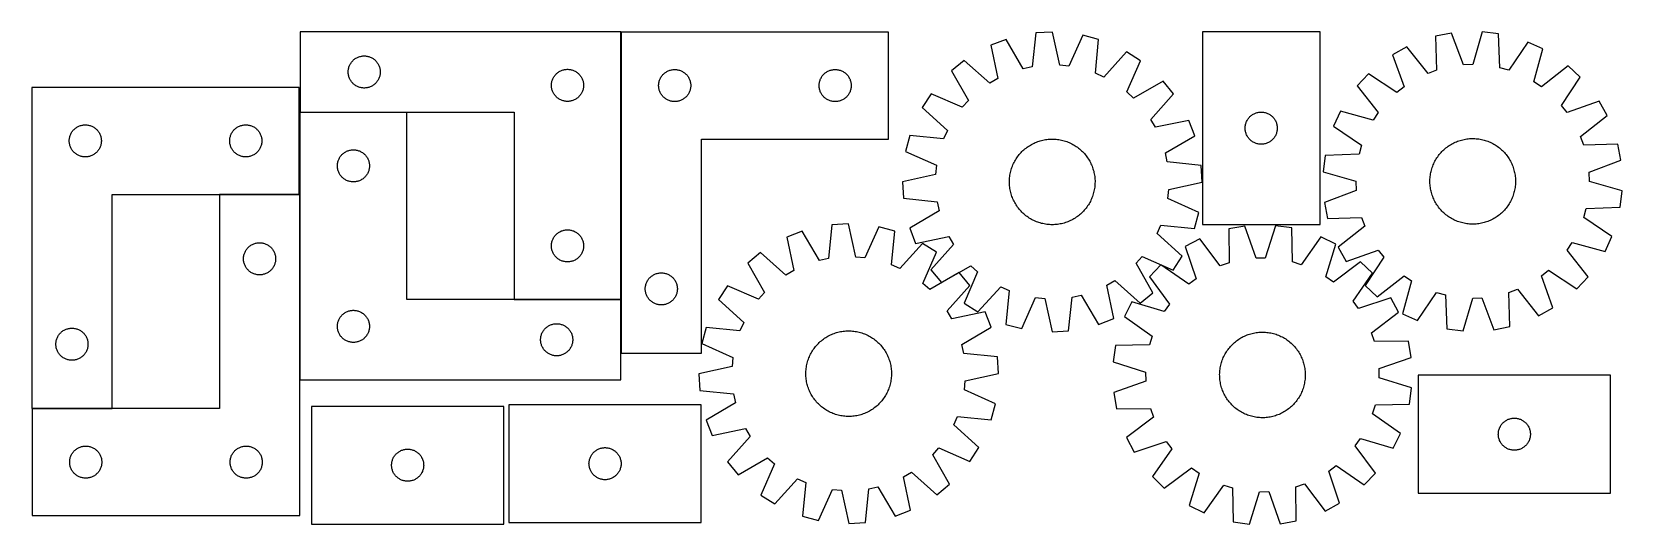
# Model space of a CAD drawing. Header units: millimetres. Extents: x 7 to 1493, y 7 to 467.
import ezdxf

# ---------------------------------------------------------------- set-up
doc = ezdxf.new("R2010")
doc.units = ezdxf.units.MM
doc.layers.add('COMMON', color=5, linetype='CONTINUOUS', true_color=0x0000ff)
doc.layers.add('CUT', color=7, linetype='CONTINUOUS', true_color=0x000000)

msp = doc.modelspace()

# ---------------------------------------------------------------- linework, layer by layer
at = {"layer": 'COMMON'}
for p, q in [((557.72433, 216.598212), (557.72433, 466.394098)), ((256.897276, 314.606168), (182.294566, 314.606168)), ((257.394567, 141.366517), (257.394567, 314.506167)), ((81.897276, 114.606168), (7.294566, 114.606168))]:
    msp.add_line(p, q, dxfattribs=at)
at = {"layer": 'CUT'}
for p, q in [((557.624329, 466.598212), (257.624329, 466.598212)), ((257.624329, 466.598212), (257.624329, 391.598212)), ((557.624329, 216.598212), (557.624329, 466.598212)), ((557.82433, 466.394098), (557.82433, 166.394098)), ((807.82433, 466.394098), (557.82433, 466.394098)), ((807.82433, 366.394098), (807.82433, 466.394098)), ((945.499306, 465.543664), (942.054426, 433.966654)), ((960.862985, 466.373063), (945.499306, 465.543664)), ((967.68727, 435.350427), (960.862985, 466.373063)), ((989.250149, 463.434566), (976.216041, 434.467572)), ((1004.118175, 459.475734), (989.250149, 463.434566)), ((1211.033506, 466.599917), (1101.033506, 466.599917)), ((1101.033506, 466.599917), (1101.033506, 286.599917)), ((1211.033506, 286.599917), (1211.033506, 466.599917)), ((1334.04993, 465.500521), (1318.959152, 462.500697)), ((1318.959152, 462.500697), (1320.027198, 430.754295)), ((1345.204733, 435.759218), (1334.04993, 465.500521)), ((1362.566912, 466.617464), (1353.772507, 436.094797)), ((1377.846092, 464.807159), (1362.566912, 466.617464)), ((1379.264372, 433.074475), (1377.846092, 464.807159)), ((917.593464, 459.566223), (903.238035, 454.02978)), ((903.238035, 454.02978), (909.719592, 422.933732)), ((933.670265, 432.170764), (917.593464, 459.566223)), ((1001.021933, 427.862635), (1004.118175, 459.475734)), ((1030.207927, 447.908942), (1008.86046, 424.387454)), ((1043.124913, 439.549396), (1030.207927, 447.908942)), ((1292.183044, 452.626189), (1278.757858, 445.10988)), ((1311.98246, 427.787552), (1292.183044, 452.626189)), ((1405.312508, 457.057203), (1387.516509, 430.746042)), ((1419.284457, 450.613975), (1405.312508, 457.057203)), ((1410.827382, 419.996126), (1419.284457, 450.613975)), ((302.70383, 430.640527), (302.80301, 431.406571)), ((302.80301, 431.406571), (302.941493, 432.166493)), ((302.941493, 432.166493), (303.118913, 432.918279)), ((303.118913, 432.918279), (303.334798, 433.659935)), ((303.334798, 433.659935), (303.588576, 434.389493)), ((303.588576, 434.389493), (303.879575, 435.105021)), ((303.879575, 435.105021), (304.207022, 435.804619)), ((304.207022, 435.804619), (304.57005, 436.486433)), ((304.57005, 436.486433), (304.967695, 437.148655)), ((304.967695, 437.148655), (305.398903, 437.789529)), ((305.398903, 437.789529), (305.862531, 438.407354)), ((305.862531, 438.407354), (306.35735, 439.000494)), ((306.35735, 439.000494), (306.882046, 439.567375)), ((306.882046, 439.567375), (307.435228, 440.106493)), ((307.435228, 440.106493), (308.015431, 440.616419)), ((308.015431, 440.616419), (308.621114, 441.095801)), ((308.621114, 441.095801), (309.250673, 441.543367)), ((309.250673, 441.543367), (309.902437, 441.957932)), ((309.902437, 441.957932), (310.574677, 442.338394)), ((310.574677, 442.338394), (311.265613, 442.683746)), ((311.265613, 442.683746), (311.97341, 442.993072)), ((311.97341, 442.993072), (312.696193, 443.265551)), ((312.696193, 443.265551), (313.432044, 443.50046)), ((313.432044, 443.50046), (314.179012, 443.697178)), ((314.179012, 443.697178), (314.935117, 443.855181)), ((314.935117, 443.855181), (315.698353, 443.974052)), ((315.698353, 443.974052), (316.466697, 444.053475)), ((316.466697, 444.053475), (317.23811, 444.093239)), ((317.23811, 444.093239), (318.010547, 444.093239)), ((318.010547, 444.093239), (318.78196, 444.053475)), ((318.78196, 444.053475), (319.550304, 443.974052)), ((319.550304, 443.974052), (320.31354, 443.855181)), ((320.31354, 443.855181), (321.069645, 443.697178)), ((321.069645, 443.697178), (321.816613, 443.50046)), ((321.816613, 443.50046), (322.552464, 443.265551)), ((322.552464, 443.265551), (323.275247, 442.993072)), ((323.275247, 442.993072), (323.983044, 442.683746)), ((323.983044, 442.683746), (324.67398, 442.338394)), ((324.67398, 442.338394), (325.346221, 441.957932)), ((325.346221, 441.957932), (325.997984, 441.543367)), ((325.997984, 441.543367), (326.627543, 441.095801)), ((326.627543, 441.095801), (327.233226, 440.616419)), ((327.233226, 440.616419), (327.813429, 440.106493)), ((327.813429, 440.106493), (328.366611, 439.567375)), ((328.366611, 439.567375), (328.891308, 439.000494)), ((328.891308, 439.000494), (329.386126, 438.407354)), ((329.386126, 438.407354), (329.849754, 437.789529)), ((329.849754, 437.789529), (330.280962, 437.148655)), ((330.280962, 437.148655), (330.678607, 436.486433)), ((330.678607, 436.486433), (331.041635, 435.804619)), ((331.041635, 435.804619), (331.369082, 435.105021)), ((331.369082, 435.105021), (331.660081, 434.389493)), ((331.660081, 434.389493), (331.913859, 433.659935)), ((331.913859, 433.659935), (332.129744, 432.918279)), ((332.129744, 432.918279), (332.307164, 432.166493)), ((332.307164, 432.166493), (332.445647, 431.406571)), ((332.445647, 431.406571), (332.544827, 430.640527)), ((503.432044, 431.00046), (504.179012, 431.197178)), ((504.179012, 431.197178), (504.935117, 431.355181)), ((504.935117, 431.355181), (505.698353, 431.474052)), ((505.698353, 431.474052), (506.466697, 431.553475)), ((506.466697, 431.553475), (507.23811, 431.593239)), ((507.23811, 431.593239), (508.010547, 431.593239)), ((508.010547, 431.593239), (508.78196, 431.553475)), ((508.78196, 431.553475), (509.550304, 431.474052)), ((509.550304, 431.474052), (510.31354, 431.355181)), ((510.31354, 431.355181), (511.069645, 431.197178)), ((511.069645, 431.197178), (511.816613, 431.00046)), ((604.756049, 431.076933), (605.515971, 431.215416)), ((605.515971, 431.215416), (606.282015, 431.314596)), ((606.282015, 431.314596), (607.052148, 431.374209)), ((607.052148, 431.374209), (607.82433, 431.394098)), ((607.82433, 431.394098), (608.596511, 431.374209)), ((608.596511, 431.374209), (609.366645, 431.314596)), ((609.366645, 431.314596), (610.132688, 431.215416)), ((610.132688, 431.215416), (610.892611, 431.076933)), ((754.756049, 431.076933), (755.515971, 431.215416)), ((755.515971, 431.215416), (756.282015, 431.314596)), ((756.282015, 431.314596), (757.052148, 431.374209)), ((757.052148, 431.374209), (757.82433, 431.394098)), ((757.82433, 431.394098), (758.596511, 431.374209)), ((758.596511, 431.374209), (759.366645, 431.314596)), ((759.366645, 431.314596), (760.132688, 431.215416)), ((760.132688, 431.215416), (760.892611, 431.076933)), ((878.545132, 439.721517), (866.603163, 430.019975)), ((902.300742, 418.634892), (878.545132, 439.721517)), ((942.054426, 433.966654), (933.670265, 432.170764)), ((976.216041, 434.467572), (967.68727, 435.350427)), ((1030.411227, 410.440343), (1043.124913, 439.549396)), ((1278.757858, 445.10988), (1289.583808, 415.247302)), ((1353.772507, 436.094797), (1345.204733, 435.759218)), ((1387.516509, 430.746042), (1379.264372, 433.074475)), ((1443.011703, 434.755739), (1417.956106, 415.231604)), ((1454.308749, 424.310295), (1443.011703, 434.755739)), ((302.624329, 429.098212), (302.644217, 429.870394)), ((302.644217, 428.326031), (302.624329, 429.098212)), ((302.644217, 429.870394), (302.70383, 430.640527)), ((302.70383, 427.555897), (302.644217, 428.326031)), ((302.80301, 426.789854), (302.70383, 427.555897)), ((302.941493, 426.029931), (302.80301, 426.789854)), ((303.118913, 425.278145), (302.941493, 426.029931)), ((303.334798, 424.53649), (303.118913, 425.278145)), ((303.588576, 423.806931), (303.334798, 424.53649)), ((303.879575, 423.091404), (303.588576, 423.806931)), ((304.207022, 422.391805), (303.879575, 423.091404)), ((304.57005, 421.709991), (304.207022, 422.391805)), ((304.967695, 421.047769), (304.57005, 421.709991)), ((305.398903, 420.406896), (304.967695, 421.047769)), ((305.862531, 419.78907), (305.398903, 420.406896)), ((306.35735, 419.19593), (305.862531, 419.78907)), ((306.882046, 418.62905), (306.35735, 419.19593)), ((307.435228, 418.089932), (306.882046, 418.62905)), ((308.015431, 417.580006), (307.435228, 418.089932)), ((308.621114, 417.100624), (308.015431, 417.580006)), ((309.250673, 416.653057), (308.621114, 417.100624)), ((309.902437, 416.238493), (309.250673, 416.653057)), ((325.997984, 416.653057), (325.346221, 416.238493)), ((326.627543, 417.100624), (325.997984, 416.653057)), ((327.233226, 417.580006), (326.627543, 417.100624)), ((327.813429, 418.089932), (327.233226, 417.580006)), ((328.366611, 418.62905), (327.813429, 418.089932)), ((328.891308, 419.19593), (328.366611, 418.62905)), ((329.386126, 419.78907), (328.891308, 419.19593)), ((329.849754, 420.406896), (329.386126, 419.78907)), ((330.280962, 421.047769), (329.849754, 420.406896)), ((330.678607, 421.709991), (330.280962, 421.047769)), ((331.041635, 422.391805), (330.678607, 421.709991)), ((331.369082, 423.091404), (331.041635, 422.391805)), ((331.660081, 423.806931), (331.369082, 423.091404)), ((331.913859, 424.53649), (331.660081, 423.806931)), ((332.129744, 425.278145), (331.913859, 424.53649)), ((332.307164, 426.029931), (332.129744, 425.278145)), ((332.445647, 426.789854), (332.307164, 426.029931)), ((332.544827, 427.555897), (332.445647, 426.789854)), ((332.544827, 430.640527), (332.60444, 429.870394)), ((332.60444, 428.326031), (332.544827, 427.555897)), ((332.60444, 429.870394), (332.624329, 429.098212)), ((332.624329, 429.098212), (332.60444, 428.326031)), ((492.624329, 416.598212), (492.644217, 417.370394)), ((492.644217, 415.826031), (492.624329, 416.598212)), ((492.644217, 417.370394), (492.70383, 418.140527)), ((492.70383, 418.140527), (492.80301, 418.906571)), ((492.80301, 418.906571), (492.941493, 419.666493)), ((492.941493, 419.666493), (493.118913, 420.418279)), ((493.118913, 420.418279), (493.334798, 421.159935)), ((493.334798, 421.159935), (493.588576, 421.889493)), ((493.588576, 421.889493), (493.879575, 422.605021)), ((493.879575, 422.605021), (494.207022, 423.304619)), ((494.207022, 423.304619), (494.57005, 423.986433)), ((494.57005, 423.986433), (494.967695, 424.648655)), ((494.967695, 424.648655), (495.398903, 425.289529)), ((495.398903, 425.289529), (495.862531, 425.907354)), ((495.862531, 425.907354), (496.35735, 426.500494)), ((496.35735, 426.500494), (496.882046, 427.067375)), ((496.882046, 427.067375), (497.435228, 427.606493)), ((497.435228, 427.606493), (498.015431, 428.116419)), ((498.015431, 428.116419), (498.621114, 428.595801)), ((498.621114, 428.595801), (499.250673, 429.043367)), ((499.250673, 429.043367), (499.902437, 429.457932)), ((499.902437, 429.457932), (500.574677, 429.838394)), ((500.574677, 429.838394), (501.265613, 430.183746)), ((501.265613, 430.183746), (501.97341, 430.493072)), ((501.97341, 430.493072), (502.696193, 430.765551)), ((502.696193, 430.765551), (503.432044, 431.00046)), ((511.816613, 431.00046), (512.552464, 430.765551)), ((512.552464, 430.765551), (513.275247, 430.493072)), ((513.275247, 430.493072), (513.983044, 430.183746)), ((513.983044, 430.183746), (514.67398, 429.838394)), ((514.67398, 429.838394), (515.346221, 429.457932)), ((515.346221, 429.457932), (515.997984, 429.043367)), ((515.997984, 429.043367), (516.627543, 428.595801)), ((516.627543, 428.595801), (517.233226, 428.116419)), ((517.233226, 428.116419), (517.813429, 427.606493)), ((517.813429, 427.606493), (518.366611, 427.067375)), ((518.366611, 427.067375), (518.891308, 426.500494)), ((518.891308, 426.500494), (519.386126, 425.907354)), ((519.386126, 425.907354), (519.849754, 425.289529)), ((519.849754, 425.289529), (520.280962, 424.648655)), ((520.280962, 424.648655), (520.678607, 423.986433)), ((520.678607, 423.986433), (521.041635, 423.304619)), ((521.041635, 423.304619), (521.369082, 422.605021)), ((521.369082, 422.605021), (521.660081, 421.889493)), ((521.660081, 421.889493), (521.913859, 421.159935)), ((521.913859, 421.159935), (522.129744, 420.418279)), ((522.129744, 420.418279), (522.307164, 419.666493)), ((522.307164, 419.666493), (522.445647, 418.906571)), ((522.445647, 418.906571), (522.544827, 418.140527)), ((522.544827, 418.140527), (522.60444, 417.370394)), ((522.60444, 417.370394), (522.624329, 416.598212)), ((522.624329, 416.598212), (522.60444, 415.826031)), ((592.829303, 416.780317), (592.869067, 417.55173)), ((592.829303, 416.007879), (592.829303, 416.780317)), ((592.869067, 417.55173), (592.948489, 418.320073)), ((592.948489, 418.320073), (593.06736, 419.083309)), ((593.06736, 419.083309), (593.225364, 419.839414)), ((593.225364, 419.839414), (593.422081, 420.586382)), ((593.422081, 420.586382), (593.656991, 421.322234)), ((593.656991, 421.322234), (593.92947, 422.045016)), ((593.92947, 422.045016), (594.238796, 422.752814)), ((594.238796, 422.752814), (594.584148, 423.443749)), ((594.584148, 423.443749), (594.96461, 424.11599)), ((594.96461, 424.11599), (595.379174, 424.767754)), ((595.379174, 424.767754), (595.826741, 425.397312)), ((595.826741, 425.397312), (596.306123, 426.002996)), ((596.306123, 426.002996), (596.816049, 426.583198)), ((596.816049, 426.583198), (597.355167, 427.136381)), ((597.355167, 427.136381), (597.922048, 427.661077)), ((597.922048, 427.661077), (598.515187, 428.155895)), ((598.515187, 428.155895), (599.133013, 428.619523)), ((599.133013, 428.619523), (599.773887, 429.050731)), ((599.773887, 429.050731), (600.436109, 429.448377)), ((600.436109, 429.448377), (601.117923, 429.811404)), ((601.117923, 429.811404), (601.817521, 430.138851)), ((601.817521, 430.138851), (602.533048, 430.42985)), ((602.533048, 430.42985), (603.262607, 430.683629)), ((603.262607, 430.683629), (604.004263, 430.899514)), ((604.004263, 430.899514), (604.756049, 431.076933)), ((610.892611, 431.076933), (611.644396, 430.899514)), ((611.644396, 430.899514), (612.386052, 430.683629)), ((612.386052, 430.683629), (613.115611, 430.42985)), ((613.115611, 430.42985), (613.831138, 430.138851)), ((613.831138, 430.138851), (614.530736, 429.811404)), ((614.530736, 429.811404), (615.212551, 429.448377)), ((615.212551, 429.448377), (615.874772, 429.050731)), ((615.874772, 429.050731), (616.515646, 428.619523)), ((616.515646, 428.619523), (617.133472, 428.155895)), ((617.133472, 428.155895), (617.726611, 427.661077)), ((617.726611, 427.661077), (618.293492, 427.136381)), ((618.293492, 427.136381), (618.83261, 426.583198)), ((618.83261, 426.583198), (619.342536, 426.002996)), ((619.342536, 426.002996), (619.821918, 425.397312)), ((619.821918, 425.397312), (620.269485, 424.767754)), ((620.269485, 424.767754), (620.684049, 424.11599)), ((620.684049, 424.11599), (621.064512, 423.443749)), ((621.064512, 423.443749), (621.409863, 422.752814)), ((621.409863, 422.752814), (621.719189, 422.045016)), ((621.719189, 422.045016), (621.991668, 421.322234)), ((621.991668, 421.322234), (622.226578, 420.586382)), ((622.226578, 420.586382), (622.423295, 419.839414)), ((622.423295, 419.839414), (622.581299, 419.083309)), ((622.581299, 419.083309), (622.70017, 418.320073)), ((622.70017, 418.320073), (622.779592, 417.55173)), ((622.779592, 417.55173), (622.819357, 416.780317)), ((622.819357, 416.780317), (622.819357, 416.007879)), ((742.829303, 416.780317), (742.869067, 417.55173)), ((742.829303, 416.007879), (742.829303, 416.780317)), ((742.869067, 417.55173), (742.948489, 418.320073)), ((742.948489, 418.320073), (743.06736, 419.083309)), ((743.06736, 419.083309), (743.225364, 419.839414)), ((743.225364, 419.839414), (743.422081, 420.586382)), ((743.422081, 420.586382), (743.656991, 421.322234)), ((743.656991, 421.322234), (743.92947, 422.045016)), ((743.92947, 422.045016), (744.238796, 422.752814)), ((744.238796, 422.752814), (744.584148, 423.443749)), ((744.584148, 423.443749), (744.96461, 424.11599)), ((744.96461, 424.11599), (745.379174, 424.767754)), ((745.379174, 424.767754), (745.826741, 425.397312)), ((745.826741, 425.397312), (746.306123, 426.002996)), ((746.306123, 426.002996), (746.816049, 426.583198)), ((746.816049, 426.583198), (747.355167, 427.136381)), ((747.355167, 427.136381), (747.922048, 427.661077)), ((747.922048, 427.661077), (748.515187, 428.155895)), ((748.515187, 428.155895), (749.133013, 428.619523)), ((749.133013, 428.619523), (749.773887, 429.050731)), ((749.773887, 429.050731), (750.436109, 429.448377)), ((750.436109, 429.448377), (751.117923, 429.811404)), ((751.117923, 429.811404), (751.817521, 430.138851)), ((751.817521, 430.138851), (752.533048, 430.42985)), ((752.533048, 430.42985), (753.262607, 430.683629)), ((753.262607, 430.683629), (754.004263, 430.899514)), ((754.004263, 430.899514), (754.756049, 431.076933)), ((760.892611, 431.076933), (761.644396, 430.899514)), ((761.644396, 430.899514), (762.386052, 430.683629)), ((762.386052, 430.683629), (763.115611, 430.42985)), ((763.115611, 430.42985), (763.831138, 430.138851)), ((763.831138, 430.138851), (764.530736, 429.811404)), ((764.530736, 429.811404), (765.212551, 429.448377)), ((765.212551, 429.448377), (765.874772, 429.050731)), ((765.874772, 429.050731), (766.515646, 428.619523)), ((766.515646, 428.619523), (767.133472, 428.155895)), ((767.133472, 428.155895), (767.726611, 427.661077)), ((767.726611, 427.661077), (768.293492, 427.136381)), ((768.293492, 427.136381), (768.83261, 426.583198)), ((768.83261, 426.583198), (769.342536, 426.002996)), ((769.342536, 426.002996), (769.821918, 425.397312)), ((769.821918, 425.397312), (770.269485, 424.767754)), ((770.269485, 424.767754), (770.684049, 424.11599)), ((770.684049, 424.11599), (771.064512, 423.443749)), ((771.064512, 423.443749), (771.409863, 422.752814)), ((771.409863, 422.752814), (771.719189, 422.045016)), ((771.719189, 422.045016), (771.991668, 421.322234)), ((771.991668, 421.322234), (772.226578, 420.586382)), ((772.226578, 420.586382), (772.423295, 419.839414)), ((772.423295, 419.839414), (772.581299, 419.083309)), ((772.581299, 419.083309), (772.70017, 418.320073)), ((772.70017, 418.320073), (772.779592, 417.55173)), ((772.779592, 417.55173), (772.819357, 416.780317)), ((772.819357, 416.780317), (772.819357, 416.007879)), ((866.603163, 430.019975), (882.376697, 402.448788)), ((909.719592, 422.933732), (902.300742, 418.634892)), ((1008.86046, 424.387454), (1001.021933, 427.862635)), ((1064.363406, 420.486546), (1036.792219, 404.713012)), ((1074.064948, 408.544577), (1064.363406, 420.486546)), ((1256.343657, 427.444393), (1245.898213, 416.147347)), ((1282.849581, 409.939801), (1256.343657, 427.444393)), ((1320.027198, 430.754295), (1311.98246, 427.787552)), ((1417.956106, 415.231604), (1410.827382, 419.996126)), ((1436.804157, 397.804371), (1454.308749, 424.310295)), ((6.897276, 414.706168), (6.897276, 114.706168)), ((256.897276, 414.706168), (6.897276, 414.706168)), ((256.897276, 314.706168), (256.897276, 414.706168)), ((310.574677, 415.85803), (309.902437, 416.238493)), ((311.265613, 415.512678), (310.574677, 415.85803)), ((311.97341, 415.203353), (311.265613, 415.512678)), ((312.696193, 414.930874), (311.97341, 415.203353)), ((313.432044, 414.695964), (312.696193, 414.930874)), ((314.179012, 414.499247), (313.432044, 414.695964)), ((314.935117, 414.341243), (314.179012, 414.499247)), ((315.698353, 414.222372), (314.935117, 414.341243)), ((316.466697, 414.142949), (315.698353, 414.222372)), ((317.23811, 414.103185), (316.466697, 414.142949)), ((318.010547, 414.103185), (317.23811, 414.103185)), ((318.78196, 414.142949), (318.010547, 414.103185)), ((319.550304, 414.222372), (318.78196, 414.142949)), ((320.31354, 414.341243), (319.550304, 414.222372)), ((321.069645, 414.499247), (320.31354, 414.341243)), ((321.816613, 414.695964), (321.069645, 414.499247)), ((322.552464, 414.930874), (321.816613, 414.695964)), ((323.275247, 415.203353), (322.552464, 414.930874)), ((323.983044, 415.512678), (323.275247, 415.203353)), ((324.67398, 415.85803), (323.983044, 415.512678)), ((325.346221, 416.238493), (324.67398, 415.85803)), ((492.70383, 415.055897), (492.644217, 415.826031)), ((492.80301, 414.289854), (492.70383, 415.055897)), ((492.941493, 413.529931), (492.80301, 414.289854)), ((493.118913, 412.778145), (492.941493, 413.529931)), ((493.334798, 412.03649), (493.118913, 412.778145)), ((493.588576, 411.306931), (493.334798, 412.03649)), ((493.879575, 410.591404), (493.588576, 411.306931)), ((494.207022, 409.891805), (493.879575, 410.591404)), ((494.57005, 409.209991), (494.207022, 409.891805)), ((494.967695, 408.547769), (494.57005, 409.209991)), ((495.398903, 407.906896), (494.967695, 408.547769)), ((495.862531, 407.28907), (495.398903, 407.906896)), ((496.35735, 406.69593), (495.862531, 407.28907)), ((496.882046, 406.12905), (496.35735, 406.69593)), ((497.435228, 405.589932), (496.882046, 406.12905)), ((498.015431, 405.080006), (497.435228, 405.589932)), ((498.621114, 404.600624), (498.015431, 405.080006)), ((499.250673, 404.153057), (498.621114, 404.600624)), ((499.902437, 403.738493), (499.250673, 404.153057)), ((500.574677, 403.35803), (499.902437, 403.738493)), ((501.265613, 403.012678), (500.574677, 403.35803)), ((501.97341, 402.703353), (501.265613, 403.012678)), ((502.696193, 402.430874), (501.97341, 402.703353)), ((503.432044, 402.195964), (502.696193, 402.430874)), ((504.179012, 401.999247), (503.432044, 402.195964)), ((504.935117, 401.841243), (504.179012, 401.999247)), ((505.698353, 401.722372), (504.935117, 401.841243)), ((506.466697, 401.642949), (505.698353, 401.722372)), ((507.23811, 401.603185), (506.466697, 401.642949)), ((508.010547, 401.603185), (507.23811, 401.603185)), ((508.78196, 401.642949), (508.010547, 401.603185)), ((509.550304, 401.722372), (508.78196, 401.642949)), ((510.31354, 401.841243), (509.550304, 401.722372)), ((511.069645, 401.999247), (510.31354, 401.841243)), ((511.816613, 402.195964), (511.069645, 401.999247)), ((512.552464, 402.430874), (511.816613, 402.195964)), ((513.275247, 402.703353), (512.552464, 402.430874)), ((513.983044, 403.012678), (513.275247, 402.703353)), ((514.67398, 403.35803), (513.983044, 403.012678)), ((515.346221, 403.738493), (514.67398, 403.35803)), ((515.997984, 404.153057), (515.346221, 403.738493)), ((516.627543, 404.600624), (515.997984, 404.153057)), ((517.233226, 405.080006), (516.627543, 404.600624)), ((517.813429, 405.589932), (517.233226, 405.080006)), ((518.366611, 406.12905), (517.813429, 405.589932)), ((518.891308, 406.69593), (518.366611, 406.12905)), ((519.386126, 407.28907), (518.891308, 406.69593)), ((519.849754, 407.906896), (519.386126, 407.28907)), ((520.280962, 408.547769), (519.849754, 407.906896)), ((520.678607, 409.209991), (520.280962, 408.547769)), ((521.041635, 409.891805), (520.678607, 409.209991)), ((521.369082, 410.591404), (521.041635, 409.891805)), ((521.660081, 411.306931), (521.369082, 410.591404)), ((521.913859, 412.03649), (521.660081, 411.306931)), ((522.129744, 412.778145), (521.913859, 412.03649)), ((522.307164, 413.529931), (522.129744, 412.778145)), ((522.445647, 414.289854), (522.307164, 413.529931)), ((522.544827, 415.055897), (522.445647, 414.289854)), ((522.60444, 415.826031), (522.544827, 415.055897)), ((592.869067, 415.236466), (592.829303, 416.007879)), ((592.948489, 414.468123), (592.869067, 415.236466)), ((593.06736, 413.704887), (592.948489, 414.468123)), ((593.225364, 412.948782), (593.06736, 413.704887)), ((593.422081, 412.201813), (593.225364, 412.948782)), ((593.656991, 411.465962), (593.422081, 412.201813)), ((593.92947, 410.74318), (593.656991, 411.465962)), ((594.238796, 410.035382), (593.92947, 410.74318)), ((594.584148, 409.344447), (594.238796, 410.035382)), ((594.96461, 408.672206), (594.584148, 409.344447)), ((595.379174, 408.020442), (594.96461, 408.672206)), ((595.826741, 407.390884), (595.379174, 408.020442)), ((596.306123, 406.7852), (595.826741, 407.390884)), ((596.816049, 406.204998), (596.306123, 406.7852)), ((597.355167, 405.651815), (596.816049, 406.204998)), ((597.922048, 405.127119), (597.355167, 405.651815)), ((598.515187, 404.632301), (597.922048, 405.127119)), ((599.133013, 404.168673), (598.515187, 404.632301)), ((599.773887, 403.737465), (599.133013, 404.168673)), ((600.436109, 403.339819), (599.773887, 403.737465)), ((601.117923, 402.976792), (600.436109, 403.339819)), ((601.817521, 402.649344), (601.117923, 402.976792)), ((602.533048, 402.358346), (601.817521, 402.649344)), ((603.262607, 402.104567), (602.533048, 402.358346)), ((604.004263, 401.888682), (603.262607, 402.104567)), ((604.756049, 401.711263), (604.004263, 401.888682)), ((605.515971, 401.572779), (604.756049, 401.711263)), ((606.282015, 401.4736), (605.515971, 401.572779)), ((607.052148, 401.413987), (606.282015, 401.4736)), ((607.82433, 401.394098), (607.052148, 401.413987)), ((608.596511, 401.413987), (607.82433, 401.394098)), ((609.366645, 401.4736), (608.596511, 401.413987)), ((610.132688, 401.572779), (609.366645, 401.4736)), ((610.892611, 401.711263), (610.132688, 401.572779)), ((611.644396, 401.888682), (610.892611, 401.711263)), ((612.386052, 402.104567), (611.644396, 401.888682)), ((613.115611, 402.358346), (612.386052, 402.104567)), ((613.831138, 402.649344), (613.115611, 402.358346)), ((614.530736, 402.976792), (613.831138, 402.649344)), ((615.212551, 403.339819), (614.530736, 402.976792)), ((615.874772, 403.737465), (615.212551, 403.339819)), ((616.515646, 404.168673), (615.874772, 403.737465)), ((617.133472, 404.632301), (616.515646, 404.168673)), ((617.726611, 405.127119), (617.133472, 404.632301)), ((618.293492, 405.651815), (617.726611, 405.127119)), ((618.83261, 406.204998), (618.293492, 405.651815)), ((619.342536, 406.7852), (618.83261, 406.204998)), ((619.821918, 407.390884), (619.342536, 406.7852)), ((620.269485, 408.020442), (619.821918, 407.390884)), ((620.684049, 408.672206), (620.269485, 408.020442)), ((621.064512, 409.344447), (620.684049, 408.672206)), ((621.409863, 410.035382), (621.064512, 409.344447)), ((621.719189, 410.74318), (621.409863, 410.035382)), ((621.991668, 411.465962), (621.719189, 410.74318)), ((622.226578, 412.201813), (621.991668, 411.465962)), ((622.423295, 412.948782), (622.226578, 412.201813)), ((622.581299, 413.704887), (622.423295, 412.948782)), ((622.70017, 414.468123), (622.581299, 413.704887)), ((622.779592, 415.236466), (622.70017, 414.468123)), ((622.819357, 416.007879), (622.779592, 415.236466)), ((742.869067, 415.236466), (742.829303, 416.007879)), ((742.948489, 414.468123), (742.869067, 415.236466)), ((743.06736, 413.704887), (742.948489, 414.468123)), ((743.225364, 412.948782), (743.06736, 413.704887)), ((743.422081, 412.201813), (743.225364, 412.948782)), ((743.656991, 411.465962), (743.422081, 412.201813)), ((743.92947, 410.74318), (743.656991, 411.465962)), ((744.238796, 410.035382), (743.92947, 410.74318)), ((744.584148, 409.344447), (744.238796, 410.035382)), ((744.96461, 408.672206), (744.584148, 409.344447)), ((745.379174, 408.020442), (744.96461, 408.672206)), ((745.826741, 407.390884), (745.379174, 408.020442)), ((746.306123, 406.7852), (745.826741, 407.390884)), ((746.816049, 406.204998), (746.306123, 406.7852)), ((747.355167, 405.651815), (746.816049, 406.204998)), ((747.922048, 405.127119), (747.355167, 405.651815)), ((748.515187, 404.632301), (747.922048, 405.127119)), ((749.133013, 404.168673), (748.515187, 404.632301)), ((749.773887, 403.737465), (749.133013, 404.168673)), ((750.436109, 403.339819), (749.773887, 403.737465)), ((751.117923, 402.976792), (750.436109, 403.339819)), ((751.817521, 402.649344), (751.117923, 402.976792)), ((752.533048, 402.358346), (751.817521, 402.649344)), ((753.262607, 402.104567), (752.533048, 402.358346)), ((754.004263, 401.888682), (753.262607, 402.104567)), ((754.756049, 401.711263), (754.004263, 401.888682)), ((755.515971, 401.572779), (754.756049, 401.711263)), ((756.282015, 401.4736), (755.515971, 401.572779)), ((757.052148, 401.413987), (756.282015, 401.4736)), ((757.82433, 401.394098), (757.052148, 401.413987)), ((758.596511, 401.413987), (757.82433, 401.394098)), ((759.366645, 401.4736), (758.596511, 401.413987)), ((760.132688, 401.572779), (759.366645, 401.4736)), ((760.892611, 401.711263), (760.132688, 401.572779)), ((761.644396, 401.888682), (760.892611, 401.711263)), ((762.386052, 402.104567), (761.644396, 401.888682)), ((763.115611, 402.358346), (762.386052, 402.104567)), ((763.831138, 402.649344), (763.115611, 402.358346)), ((764.530736, 402.976792), (763.831138, 402.649344)), ((765.212551, 403.339819), (764.530736, 402.976792)), ((765.874772, 403.737465), (765.212551, 403.339819)), ((766.515646, 404.168673), (765.874772, 403.737465)), ((767.133472, 404.632301), (766.515646, 404.168673)), ((767.726611, 405.127119), (767.133472, 404.632301)), ((768.293492, 405.651815), (767.726611, 405.127119)), ((768.83261, 406.204998), (768.293492, 405.651815)), ((769.342536, 406.7852), (768.83261, 406.204998)), ((769.821918, 407.390884), (769.342536, 406.7852)), ((770.269485, 408.020442), (769.821918, 407.390884)), ((770.684049, 408.672206), (770.269485, 408.020442)), ((771.064512, 409.344447), (770.684049, 408.672206)), ((771.409863, 410.035382), (771.064512, 409.344447)), ((771.719189, 410.74318), (771.409863, 410.035382)), ((771.991668, 411.465962), (771.719189, 410.74318)), ((772.226578, 412.201813), (771.991668, 411.465962)), ((772.423295, 412.948782), (772.226578, 412.201813)), ((772.581299, 413.704887), (772.423295, 412.948782)), ((772.70017, 414.468123), (772.581299, 413.704887)), ((772.779592, 415.236466), (772.70017, 414.468123)), ((772.819357, 416.007879), (772.779592, 415.236466)), ((847.540314, 408.781482), (839.180767, 395.864496)), ((876.649366, 396.067796), (847.540314, 408.781482)), ((882.376697, 402.448788), (876.649366, 396.067796)), ((1036.792219, 404.713012), (1030.411227, 410.440343)), ((1052.978323, 384.788968), (1074.064948, 408.544577)), ((1245.898213, 416.147347), (1265.422348, 391.09175)), ((1289.583808, 415.247302), (1282.849581, 409.939801)), ((1471.974236, 401.896094), (1442.111658, 391.070144)), ((1479.490545, 388.470908), (1471.974236, 401.896094)), ((357.494567, 391.366517), (257.494567, 391.366517)), ((257.494567, 391.366517), (257.494567, 141.366517)), ((257.624329, 391.598212), (457.624329, 391.598212)), ((357.494567, 216.366517), (357.494567, 391.366517)), ((457.624329, 391.598212), (457.624329, 216.598212)), ((839.180767, 395.864496), (862.702255, 374.517028)), ((1144.5153, 386.208814), (1145.025226, 386.789017)), ((1145.025226, 386.789017), (1145.564344, 387.342199)), ((1145.564344, 387.342199), (1146.131225, 387.866896)), ((1146.131225, 387.866896), (1146.724364, 388.361714)), ((1146.724364, 388.361714), (1147.34219, 388.825342)), ((1147.34219, 388.825342), (1147.983063, 389.25655)), ((1147.983063, 389.25655), (1148.645285, 389.654195)), ((1148.645285, 389.654195), (1149.327099, 390.017223)), ((1149.327099, 390.017223), (1150.026698, 390.34467)), ((1150.026698, 390.34467), (1150.742225, 390.635669)), ((1150.742225, 390.635669), (1151.471784, 390.889447)), ((1151.471784, 390.889447), (1152.21344, 391.105332)), ((1152.21344, 391.105332), (1152.965225, 391.282752)), ((1152.965225, 391.282752), (1153.725148, 391.421235)), ((1153.725148, 391.421235), (1154.491191, 391.520415)), ((1154.491191, 391.520415), (1155.261325, 391.580028)), ((1155.261325, 391.580028), (1156.033506, 391.599917)), ((1156.033506, 391.599917), (1156.805688, 391.580028)), ((1156.805688, 391.580028), (1157.575821, 391.520415)), ((1157.575821, 391.520415), (1158.341865, 391.421235)), ((1158.341865, 391.421235), (1159.101787, 391.282752)), ((1159.101787, 391.282752), (1159.853573, 391.105332)), ((1159.853573, 391.105332), (1160.595229, 390.889447)), ((1160.595229, 390.889447), (1161.324788, 390.635669)), ((1161.324788, 390.635669), (1162.040315, 390.34467)), ((1162.040315, 390.34467), (1162.739913, 390.017223)), ((1162.739913, 390.017223), (1163.421727, 389.654195)), ((1163.421727, 389.654195), (1164.083949, 389.25655)), ((1164.083949, 389.25655), (1164.724823, 388.825342)), ((1164.724823, 388.825342), (1165.342649, 388.361714)), ((1165.342649, 388.361714), (1165.935788, 387.866896)), ((1165.935788, 387.866896), (1166.502669, 387.342199)), ((1166.502669, 387.342199), (1167.041787, 386.789017)), ((1167.041787, 386.789017), (1167.551713, 386.208814)), ((1230.039977, 392.420101), (1223.596749, 378.448152)), ((1260.657826, 383.963026), (1230.039977, 392.420101)), ((1265.422348, 391.09175), (1260.657826, 383.963026)), ((1442.111658, 391.070144), (1436.804157, 397.804371)), ((1454.651908, 368.671492), (1479.490545, 388.470908)), ((43.311742, 371.064883), (43.657094, 371.755819)), ((43.657094, 371.755819), (44.037556, 372.42806)), ((44.037556, 372.42806), (44.452121, 373.079823)), ((44.452121, 373.079823), (44.899687, 373.709382)), ((44.899687, 373.709382), (45.379069, 374.315065)), ((45.379069, 374.315065), (45.888995, 374.895268)), ((45.888995, 374.895268), (46.428114, 375.44845)), ((46.428114, 375.44845), (46.994994, 375.973147)), ((46.994994, 375.973147), (47.588134, 376.467965)), ((47.588134, 376.467965), (48.205959, 376.931593)), ((48.205959, 376.931593), (48.846833, 377.362801)), ((48.846833, 377.362801), (49.509055, 377.760446)), ((49.509055, 377.760446), (50.190869, 378.123474)), ((50.190869, 378.123474), (50.890467, 378.450921)), ((50.890467, 378.450921), (51.605995, 378.74192)), ((51.605995, 378.74192), (52.335553, 378.995698)), ((52.335553, 378.995698), (53.077209, 379.211583)), ((53.077209, 379.211583), (53.828995, 379.389003)), ((53.828995, 379.389003), (54.588917, 379.527486)), ((54.588917, 379.527486), (55.354961, 379.626666)), ((55.354961, 379.626666), (56.125095, 379.686279)), ((56.125095, 379.686279), (56.897276, 379.706168)), ((56.897276, 379.706168), (57.669457, 379.686279)), ((57.669457, 379.686279), (58.439591, 379.626666)), ((58.439591, 379.626666), (59.205634, 379.527486)), ((59.205634, 379.527486), (59.965557, 379.389003)), ((59.965557, 379.389003), (60.717343, 379.211583)), ((60.717343, 379.211583), (61.458998, 378.995698)), ((61.458998, 378.995698), (62.188557, 378.74192)), ((62.188557, 378.74192), (62.904084, 378.450921)), ((62.904084, 378.450921), (63.603683, 378.123474)), ((63.603683, 378.123474), (64.285497, 377.760446)), ((64.285497, 377.760446), (64.947719, 377.362801)), ((64.947719, 377.362801), (65.588592, 376.931593)), ((65.588592, 376.931593), (66.206418, 376.467965)), ((66.206418, 376.467965), (66.799558, 375.973147)), ((66.799558, 375.973147), (67.366438, 375.44845)), ((67.366438, 375.44845), (67.905556, 374.895268)), ((67.905556, 374.895268), (68.415483, 374.315065)), ((68.415483, 374.315065), (68.894865, 373.709382)), ((68.894865, 373.709382), (69.342431, 373.079823)), ((69.342431, 373.079823), (69.756995, 372.42806)), ((69.756995, 372.42806), (70.137458, 371.755819)), ((70.137458, 371.755819), (70.48281, 371.064883)), ((193.311742, 371.064883), (193.657094, 371.755819)), ((193.657094, 371.755819), (194.037556, 372.42806)), ((194.037556, 372.42806), (194.452121, 373.079823)), ((194.452121, 373.079823), (194.899687, 373.709382)), ((194.899687, 373.709382), (195.379069, 374.315065)), ((195.379069, 374.315065), (195.888995, 374.895268)), ((195.888995, 374.895268), (196.428114, 375.44845)), ((196.428114, 375.44845), (196.994994, 375.973147)), ((196.994994, 375.973147), (197.588134, 376.467965)), ((197.588134, 376.467965), (198.205959, 376.931593)), ((198.205959, 376.931593), (198.846833, 377.362801)), ((198.846833, 377.362801), (199.509055, 377.760446)), ((199.509055, 377.760446), (200.190869, 378.123474)), ((200.190869, 378.123474), (200.890467, 378.450921)), ((200.890467, 378.450921), (201.605995, 378.74192)), ((201.605995, 378.74192), (202.335553, 378.995698)), ((202.335553, 378.995698), (203.077209, 379.211583)), ((203.077209, 379.211583), (203.828995, 379.389003)), ((203.828995, 379.389003), (204.588917, 379.527486)), ((204.588917, 379.527486), (205.354961, 379.626666)), ((205.354961, 379.626666), (206.125095, 379.686279)), ((206.125095, 379.686279), (206.897276, 379.706168)), ((206.897276, 379.706168), (207.669457, 379.686279)), ((207.669457, 379.686279), (208.439591, 379.626666)), ((208.439591, 379.626666), (209.205634, 379.527486)), ((209.205634, 379.527486), (209.965557, 379.389003)), ((209.965557, 379.389003), (210.717343, 379.211583)), ((210.717343, 379.211583), (211.458998, 378.995698)), ((211.458998, 378.995698), (212.188557, 378.74192)), ((212.188557, 378.74192), (212.904084, 378.450921)), ((212.904084, 378.450921), (213.603683, 378.123474)), ((213.603683, 378.123474), (214.285497, 377.760446)), ((214.285497, 377.760446), (214.947719, 377.362801)), ((214.947719, 377.362801), (215.588592, 376.931593)), ((215.588592, 376.931593), (216.206418, 376.467965)), ((216.206418, 376.467965), (216.799558, 375.973147)), ((216.799558, 375.973147), (217.366438, 375.44845)), ((217.366438, 375.44845), (217.905556, 374.895268)), ((217.905556, 374.895268), (218.415483, 374.315065)), ((218.415483, 374.315065), (218.894865, 373.709382)), ((218.894865, 373.709382), (219.342431, 373.079823)), ((219.342431, 373.079823), (219.756995, 372.42806)), ((219.756995, 372.42806), (220.137458, 371.755819)), ((220.137458, 371.755819), (220.48281, 371.064883)), ((862.702255, 374.517028), (859.227075, 366.678502)), ((1057.277164, 377.370117), (1052.978323, 384.788968)), ((1088.373211, 383.851675), (1057.277164, 377.370117)), ((1093.909655, 369.496246), (1088.373211, 383.851675)), ((1141.038479, 376.986135), (1141.078243, 377.757548)), ((1141.038479, 376.213698), (1141.038479, 376.986135)), ((1141.078243, 375.442285), (1141.038479, 376.213698)), ((1141.078243, 377.757548), (1141.157666, 378.525892)), ((1141.157666, 374.673941), (1141.078243, 375.442285)), ((1141.157666, 378.525892), (1141.276537, 379.289128)), ((1141.276537, 373.910705), (1141.157666, 374.673941)), ((1141.276537, 379.289128), (1141.434541, 380.045233)), ((1141.434541, 373.1546), (1141.276537, 373.910705)), ((1141.434541, 380.045233), (1141.631258, 380.792201)), ((1141.631258, 372.407632), (1141.434541, 373.1546)), ((1141.631258, 380.792201), (1141.866168, 381.528052)), ((1141.866168, 371.671781), (1141.631258, 372.407632)), ((1141.866168, 381.528052), (1142.138647, 382.250835)), ((1142.138647, 370.948998), (1141.866168, 371.671781)), ((1142.138647, 382.250835), (1142.447972, 382.958632)), ((1142.447972, 382.958632), (1142.793324, 383.649568)), ((1142.793324, 383.649568), (1143.173787, 384.321809)), ((1143.173787, 384.321809), (1143.588351, 384.973572)), ((1143.588351, 384.973572), (1144.035918, 385.603131)), ((1144.035918, 385.603131), (1144.5153, 386.208814)), ((1167.551713, 386.208814), (1168.031095, 385.603131)), ((1168.031095, 385.603131), (1168.478662, 384.973572)), ((1168.478662, 384.973572), (1168.893226, 384.321809)), ((1168.893226, 384.321809), (1169.273688, 383.649568)), ((1169.273688, 383.649568), (1169.61904, 382.958632)), ((1169.61904, 382.958632), (1169.928366, 382.250835)), ((1169.928366, 382.250835), (1170.200845, 381.528052)), ((1170.200845, 371.671781), (1169.928366, 370.948998)), ((1170.200845, 381.528052), (1170.435754, 380.792201)), ((1170.435754, 372.407632), (1170.200845, 371.671781)), ((1170.435754, 380.792201), (1170.632472, 380.045233)), ((1170.632472, 373.1546), (1170.435754, 372.407632)), ((1170.632472, 380.045233), (1170.790476, 379.289128)), ((1170.790476, 373.910705), (1170.632472, 373.1546)), ((1170.790476, 379.289128), (1170.909346, 378.525892)), ((1170.909346, 374.673941), (1170.790476, 373.910705)), ((1170.909346, 378.525892), (1170.988769, 377.757548)), ((1170.988769, 375.442285), (1170.909346, 374.673941)), ((1170.988769, 377.757548), (1171.028533, 376.986135)), ((1171.028533, 376.213698), (1170.988769, 375.442285)), ((1171.028533, 376.986135), (1171.028533, 376.213698)), ((1223.596749, 378.448152), (1249.907909, 360.652153)), ((41.902249, 365.092386), (41.942013, 365.863799)), ((41.902249, 364.319949), (41.902249, 365.092386)), ((41.942013, 363.548536), (41.902249, 364.319949)), ((41.942013, 365.863799), (42.021436, 366.632143)), ((42.021436, 362.780192), (41.942013, 363.548536)), ((42.021436, 366.632143), (42.140307, 367.395379)), ((42.140307, 362.016956), (42.021436, 362.780192)), ((42.140307, 367.395379), (42.29831, 368.151484)), ((42.29831, 361.260851), (42.140307, 362.016956)), ((42.29831, 368.151484), (42.495028, 368.898452)), ((42.495028, 360.513883), (42.29831, 361.260851)), ((42.495028, 368.898452), (42.729937, 369.634303)), ((42.729937, 359.778032), (42.495028, 360.513883)), ((42.729937, 369.634303), (43.002416, 370.357086)), ((43.002416, 359.055249), (42.729937, 359.778032)), ((43.002416, 370.357086), (43.311742, 371.064883)), ((43.311742, 358.347452), (43.002416, 359.055249)), ((43.657094, 357.656516), (43.311742, 358.347452)), ((44.037556, 356.984276), (43.657094, 357.656516)), ((44.452121, 356.332512), (44.037556, 356.984276)), ((69.756995, 356.984276), (69.342431, 356.332512)), ((70.137458, 357.656516), (69.756995, 356.984276)), ((70.48281, 358.347452), (70.137458, 357.656516)), ((70.48281, 371.064883), (70.792135, 370.357086)), ((70.792135, 359.055249), (70.48281, 358.347452)), ((70.792135, 370.357086), (71.064614, 369.634303)), ((71.064614, 359.778032), (70.792135, 359.055249)), ((71.064614, 369.634303), (71.299524, 368.898452)), ((71.299524, 360.513883), (71.064614, 359.778032)), ((71.299524, 368.898452), (71.496241, 368.151484)), ((71.496241, 361.260851), (71.299524, 360.513883)), ((71.496241, 368.151484), (71.654245, 367.395379)), ((71.654245, 362.016956), (71.496241, 361.260851)), ((71.654245, 367.395379), (71.773116, 366.632143)), ((71.773116, 362.780192), (71.654245, 362.016956)), ((71.773116, 366.632143), (71.852539, 365.863799)), ((71.852539, 363.548536), (71.773116, 362.780192)), ((71.852539, 365.863799), (71.892303, 365.092386)), ((71.892303, 364.319949), (71.852539, 363.548536)), ((71.892303, 365.092386), (71.892303, 364.319949)), ((191.902249, 365.092386), (191.942013, 365.863799)), ((191.902249, 364.319949), (191.902249, 365.092386)), ((191.942013, 363.548536), (191.902249, 364.319949)), ((191.942013, 365.863799), (192.021436, 366.632143)), ((192.021436, 362.780192), (191.942013, 363.548536)), ((192.021436, 366.632143), (192.140307, 367.395379)), ((192.140307, 362.016956), (192.021436, 362.780192)), ((192.140307, 367.395379), (192.29831, 368.151484)), ((192.29831, 361.260851), (192.140307, 362.016956)), ((192.29831, 368.151484), (192.495028, 368.898452)), ((192.495028, 360.513883), (192.29831, 361.260851)), ((192.495028, 368.898452), (192.729937, 369.634303)), ((192.729937, 359.778032), (192.495028, 360.513883)), ((192.729937, 369.634303), (193.002416, 370.357086)), ((193.002416, 359.055249), (192.729937, 359.778032)), ((193.002416, 370.357086), (193.311742, 371.064883)), ((193.311742, 358.347452), (193.002416, 359.055249)), ((193.657094, 357.656516), (193.311742, 358.347452)), ((194.037556, 356.984276), (193.657094, 357.656516)), ((194.452121, 356.332512), (194.037556, 356.984276)), ((219.756995, 356.984276), (219.342431, 356.332512)), ((220.137458, 357.656516), (219.756995, 356.984276)), ((220.48281, 358.347452), (220.137458, 357.656516)), ((220.48281, 371.064883), (220.792135, 370.357086)), ((220.792135, 359.055249), (220.48281, 358.347452)), ((220.792135, 370.357086), (221.064614, 369.634303)), ((221.064614, 359.778032), (220.792135, 359.055249)), ((221.064614, 369.634303), (221.299524, 368.898452)), ((221.299524, 360.513883), (221.064614, 359.778032)), ((221.299524, 368.898452), (221.496241, 368.151484)), ((221.496241, 361.260851), (221.299524, 360.513883)), ((221.496241, 368.151484), (221.654245, 367.395379)), ((221.654245, 362.016956), (221.496241, 361.260851)), ((221.654245, 367.395379), (221.773116, 366.632143)), ((221.773116, 362.780192), (221.654245, 362.016956)), ((221.773116, 366.632143), (221.852539, 365.863799)), ((221.852539, 363.548536), (221.773116, 362.780192)), ((221.852539, 365.863799), (221.892303, 365.092386)), ((221.892303, 364.319949), (221.852539, 363.548536)), ((221.892303, 365.092386), (221.892303, 364.319949)), ((632.82433, 166.394098), (632.82433, 366.394098)), ((632.82433, 366.394098), (807.82433, 366.394098)), ((827.613976, 369.774744), (823.655143, 354.906718)), ((859.227075, 366.678502), (827.613976, 369.774744)), ((934.295489, 356.40523), (935.251857, 357.220317)), ((935.251857, 357.220317), (936.233356, 358.004962)), ((936.233356, 358.004962), (937.239017, 358.75839)), ((937.239017, 358.75839), (938.267847, 359.479858)), ((938.267847, 359.479858), (939.318831, 360.168653)), ((939.318831, 360.168653), (940.390932, 360.824096)), ((940.390932, 360.824096), (941.483092, 361.44554)), ((941.483092, 361.44554), (942.594234, 362.032372)), ((942.594234, 362.032372), (943.72326, 362.584013)), ((943.72326, 362.584013), (944.869056, 363.099918)), ((944.869056, 363.099918), (946.030492, 363.579578)), ((946.030492, 363.579578), (947.206421, 364.02252)), ((947.206421, 364.02252), (948.395683, 364.428306)), ((948.395683, 364.428306), (949.597104, 364.796537)), ((949.597104, 364.796537), (950.809499, 365.126848)), ((950.809499, 365.126848), (952.031671, 365.418914)), ((952.031671, 365.418914), (953.262414, 365.672446)), ((953.262414, 365.672446), (954.500513, 365.887195)), ((954.500513, 365.887195), (955.744747, 366.062949)), ((955.744747, 366.062949), (956.993887, 366.199533)), ((956.993887, 366.199533), (958.246701, 366.296813)), ((958.246701, 366.296813), (959.501953, 366.354694)), ((959.501953, 366.354694), (960.758403, 366.373117)), ((960.758403, 366.373117), (962.014812, 366.352066)), ((962.014812, 366.352066), (963.26994, 366.29156)), ((963.26994, 366.29156), (964.522548, 366.191659)), ((964.522548, 366.191659), (965.7714, 366.052462)), ((965.7714, 366.052462), (967.015263, 365.874107)), ((967.015263, 365.874107), (968.252911, 365.656769)), ((968.252911, 365.656769), (969.483121, 365.400663)), ((969.483121, 365.400663), (970.704679, 365.106041)), ((970.704679, 365.106041), (971.91638, 364.773195)), ((971.91638, 364.773195), (973.117029, 364.402452)), ((973.117029, 364.402452), (974.305439, 363.994179)), ((974.305439, 363.994179), (975.48044, 363.548778)), ((975.48044, 363.548778), (976.64087, 363.06669)), ((976.64087, 363.06669), (977.785584, 362.54839)), ((977.785584, 362.54839), (978.913454, 361.994389)), ((978.913454, 361.994389), (980.023365, 361.405234)), ((980.023365, 361.405234), (981.114223, 360.781507)), ((981.114223, 360.781507), (982.184951, 360.123822)), ((982.184951, 360.123822), (983.234492, 359.43283)), ((983.234492, 359.43283), (984.261811, 358.709212)), ((984.261811, 358.709212), (985.265894, 357.953683)), ((985.265894, 357.953683), (986.245749, 357.166987)), ((986.245749, 357.166987), (987.20041, 356.349901)), ((1066.514195, 353.419444), (1093.909655, 369.496246)), ((1142.447972, 370.241201), (1142.138647, 370.948998)), ((1142.793324, 369.550265), (1142.447972, 370.241201)), ((1143.173787, 368.878025), (1142.793324, 369.550265)), ((1143.588351, 368.226261), (1143.173787, 368.878025)), ((1144.035918, 367.596702), (1143.588351, 368.226261)), ((1144.5153, 366.991019), (1144.035918, 367.596702)), ((1145.025226, 366.410816), (1144.5153, 366.991019)), ((1145.564344, 365.857634), (1145.025226, 366.410816)), ((1146.131225, 365.332938), (1145.564344, 365.857634)), ((1146.724364, 364.838119), (1146.131225, 365.332938)), ((1147.34219, 364.374491), (1146.724364, 364.838119)), ((1147.983063, 363.943283), (1147.34219, 364.374491)), ((1148.645285, 363.545638), (1147.983063, 363.943283)), ((1149.327099, 363.18261), (1148.645285, 363.545638)), ((1150.026698, 362.855163), (1149.327099, 363.18261)), ((1150.742225, 362.564164), (1150.026698, 362.855163)), ((1151.471784, 362.310386), (1150.742225, 362.564164)), ((1152.21344, 362.094501), (1151.471784, 362.310386)), ((1152.965225, 361.917081), (1152.21344, 362.094501)), ((1153.725148, 361.778598), (1152.965225, 361.917081)), ((1154.491191, 361.679418), (1153.725148, 361.778598)), ((1155.261325, 361.619805), (1154.491191, 361.679418)), ((1156.033506, 361.599917), (1155.261325, 361.619805)), ((1156.805688, 361.619805), (1156.033506, 361.599917)), ((1157.575821, 361.679418), (1156.805688, 361.619805)), ((1158.341865, 361.778598), (1157.575821, 361.679418)), ((1159.101787, 361.917081), (1158.341865, 361.778598)), ((1159.853573, 362.094501), (1159.101787, 361.917081)), ((1160.595229, 362.310386), (1159.853573, 362.094501)), ((1161.324788, 362.564164), (1160.595229, 362.310386)), ((1162.040315, 362.855163), (1161.324788, 362.564164)), ((1162.739913, 363.18261), (1162.040315, 362.855163)), ((1163.421727, 363.545638), (1162.739913, 363.18261)), ((1164.083949, 363.943283), (1163.421727, 363.545638)), ((1164.724823, 364.374491), (1164.083949, 363.943283)), ((1165.342649, 364.838119), (1164.724823, 364.374491)), ((1165.935788, 365.332938), (1165.342649, 364.838119)), ((1166.502669, 365.857634), (1165.935788, 365.332938)), ((1167.041787, 366.410816), (1166.502669, 365.857634)), ((1167.551713, 366.991019), (1167.041787, 366.410816)), ((1168.031095, 367.596702), (1167.551713, 366.991019)), ((1168.478662, 368.226261), (1168.031095, 367.596702)), ((1168.893226, 368.878025), (1168.478662, 368.226261)), ((1169.273688, 369.550265), (1168.893226, 368.878025)), ((1169.61904, 370.241201), (1169.273688, 369.550265)), ((1169.928366, 370.948998), (1169.61904, 370.241201)), ((1249.907909, 360.652153), (1247.579477, 352.400016)), ((1326.842271, 356.483334), (1327.784952, 357.314213)), ((1327.784952, 357.314213), (1328.753265, 358.115072)), ((1328.753265, 358.115072), (1329.746257, 358.885121)), ((1329.746257, 358.885121), (1330.762946, 359.623599)), ((1330.762946, 359.623599), (1331.80233, 360.329778)), ((1331.80233, 360.329778), (1332.863382, 361.00296)), ((1332.863382, 361.00296), (1333.945056, 361.642482)), ((1333.945056, 361.642482), (1335.046284, 362.247712)), ((1335.046284, 362.247712), (1336.16598, 362.818053)), ((1336.16598, 362.818053), (1337.303038, 363.352942)), ((1337.303038, 363.352942), (1338.456336, 363.851851)), ((1338.456336, 363.851851), (1339.624736, 364.314288)), ((1339.624736, 364.314288), (1340.807085, 364.739797)), ((1340.807085, 364.739797), (1342.002216, 365.127957)), ((1342.002216, 365.127957), (1343.20895, 365.478385)), ((1343.20895, 365.478385), (1344.426096, 365.790736)), ((1344.426096, 365.790736), (1345.652452, 366.064702)), ((1345.652452, 366.064702), (1346.886808, 366.300012)), ((1346.886808, 366.300012), (1348.127947, 366.496433)), ((1348.127947, 366.496433), (1349.374643, 366.653773)), ((1349.374643, 366.653773), (1350.625666, 366.771875)), ((1350.625666, 366.771875), (1351.879782, 366.850623)), ((1351.879782, 366.850623), (1353.135752, 366.88994)), ((1353.135752, 366.88994), (1354.392337, 366.889786)), ((1354.392337, 366.889786), (1355.648298, 366.850162)), ((1355.648298, 366.850162), (1356.902394, 366.771107)), ((1356.902394, 366.771107), (1358.153388, 366.652699)), ((1358.153388, 366.652699), (1359.400046, 366.495055)), ((1359.400046, 366.495055), (1360.641136, 366.29833)), ((1360.641136, 366.29833), (1361.875435, 366.062718)), ((1361.875435, 366.062718), (1363.101725, 365.788453)), ((1363.101725, 365.788453), (1364.318794, 365.475804)), ((1364.318794, 365.475804), (1365.525442, 365.12508)), ((1365.525442, 365.12508), (1366.720478, 364.736628)), ((1366.720478, 364.736628), (1367.902723, 364.31083)), ((1367.902723, 364.31083), (1369.07101, 363.848107)), ((1369.07101, 363.848107), (1370.224186, 363.348916)), ((1370.224186, 363.348916), (1371.361113, 362.813749)), ((1371.361113, 362.813749), (1372.480669, 362.243134)), ((1372.480669, 362.243134), (1373.581749, 361.637635)), ((1373.581749, 361.637635), (1374.663267, 360.997849)), ((1374.663267, 360.997849), (1375.724155, 360.324407)), ((1375.724155, 360.324407), (1376.763366, 359.617974)), ((1376.763366, 359.617974), (1377.779874, 358.879247)), ((1377.779874, 358.879247), (1378.772677, 358.108956)), ((1378.772677, 358.108956), (1379.740795, 357.30786)), ((1379.740795, 357.30786), (1380.683272, 356.47675)), ((1457.618651, 360.626754), (1454.651908, 368.671492)), ((1489.365053, 361.6948), (1457.618651, 360.626754)), ((1492.364877, 346.604022), (1489.365053, 361.6948)), ((44.899687, 355.702953), (44.452121, 356.332512)), ((45.379069, 355.09727), (44.899687, 355.702953)), ((45.888995, 354.517067), (45.379069, 355.09727)), ((46.428114, 353.963885), (45.888995, 354.517067)), ((46.994994, 353.439189), (46.428114, 353.963885)), ((47.588134, 352.94437), (46.994994, 353.439189)), ((48.205959, 352.480742), (47.588134, 352.94437)), ((48.846833, 352.049534), (48.205959, 352.480742)), ((49.509055, 351.651889), (48.846833, 352.049534)), ((50.190869, 351.288861), (49.509055, 351.651889)), ((50.890467, 350.961414), (50.190869, 351.288861)), ((51.605995, 350.670415), (50.890467, 350.961414)), ((52.335553, 350.416637), (51.605995, 350.670415)), ((53.077209, 350.200752), (52.335553, 350.416637)), ((53.828995, 350.023332), (53.077209, 350.200752)), ((54.588917, 349.884849), (53.828995, 350.023332)), ((55.354961, 349.785669), (54.588917, 349.884849)), ((56.125095, 349.726056), (55.354961, 349.785669)), ((56.897276, 349.706168), (56.125095, 349.726056)), ((57.669457, 349.726056), (56.897276, 349.706168)), ((58.439591, 349.785669), (57.669457, 349.726056)), ((59.205634, 349.884849), (58.439591, 349.785669)), ((59.965557, 350.023332), (59.205634, 349.884849)), ((60.717343, 350.200752), (59.965557, 350.023332)), ((61.458998, 350.416637), (60.717343, 350.200752)), ((62.188557, 350.670415), (61.458998, 350.416637)), ((62.904084, 350.961414), (62.188557, 350.670415)), ((63.603683, 351.288861), (62.904084, 350.961414)), ((64.285497, 351.651889), (63.603683, 351.288861)), ((64.947719, 352.049534), (64.285497, 351.651889)), ((65.588592, 352.480742), (64.947719, 352.049534)), ((66.206418, 352.94437), (65.588592, 352.480742)), ((66.799558, 353.439189), (66.206418, 352.94437)), ((67.366438, 353.963885), (66.799558, 353.439189)), ((67.905556, 354.517067), (67.366438, 353.963885)), ((68.415483, 355.09727), (67.905556, 354.517067)), ((68.894865, 355.702953), (68.415483, 355.09727)), ((69.342431, 356.332512), (68.894865, 355.702953)), ((194.899687, 355.702953), (194.452121, 356.332512)), ((195.379069, 355.09727), (194.899687, 355.702953)), ((195.888995, 354.517067), (195.379069, 355.09727)), ((196.428114, 353.963885), (195.888995, 354.517067)), ((196.994994, 353.439189), (196.428114, 353.963885)), ((197.588134, 352.94437), (196.994994, 353.439189)), ((198.205959, 352.480742), (197.588134, 352.94437)), ((198.846833, 352.049534), (198.205959, 352.480742)), ((199.509055, 351.651889), (198.846833, 352.049534)), ((200.190869, 351.288861), (199.509055, 351.651889)), ((200.890467, 350.961414), (200.190869, 351.288861)), ((201.605995, 350.670415), (200.890467, 350.961414)), ((202.335553, 350.416637), (201.605995, 350.670415)), ((203.077209, 350.200752), (202.335553, 350.416637)), ((203.828995, 350.023332), (203.077209, 350.200752)), ((204.588917, 349.884849), (203.828995, 350.023332)), ((205.354961, 349.785669), (204.588917, 349.884849)), ((206.125095, 349.726056), (205.354961, 349.785669)), ((206.897276, 349.706168), (206.125095, 349.726056)), ((207.669457, 349.726056), (206.897276, 349.706168)), ((208.439591, 349.785669), (207.669457, 349.726056)), ((209.205634, 349.884849), (208.439591, 349.785669)), ((209.965557, 350.023332), (209.205634, 349.884849)), ((210.717343, 350.200752), (209.965557, 350.023332)), ((211.458998, 350.416637), (210.717343, 350.200752)), ((212.188557, 350.670415), (211.458998, 350.416637)), ((212.904084, 350.961414), (212.188557, 350.670415)), ((213.603683, 351.288861), (212.904084, 350.961414)), ((214.285497, 351.651889), (213.603683, 351.288861)), ((214.947719, 352.049534), (214.285497, 351.651889)), ((215.588592, 352.480742), (214.947719, 352.049534)), ((216.206418, 352.94437), (215.588592, 352.480742)), ((216.799558, 353.439189), (216.206418, 352.94437)), ((217.366438, 353.963885), (216.799558, 353.439189)), ((217.905556, 354.517067), (217.366438, 353.963885)), ((218.415483, 355.09727), (217.905556, 354.517067)), ((218.894865, 355.702953), (218.415483, 355.09727)), ((219.342431, 356.332512), (218.894865, 355.702953)), ((292.494567, 341.366517), (292.514456, 342.138698)), ((292.514456, 342.138698), (292.574069, 342.908832)), ((292.574069, 342.908832), (292.673249, 343.674875)), ((292.673249, 343.674875), (292.811732, 344.434798)), ((292.811732, 344.434798), (292.989151, 345.186584)), ((292.989151, 345.186584), (293.205036, 345.928239)), ((293.205036, 345.928239), (293.458815, 346.657798)), ((293.458815, 346.657798), (293.749813, 347.373325)), ((293.749813, 347.373325), (294.077261, 348.072924)), ((294.077261, 348.072924), (294.440288, 348.754738)), ((294.440288, 348.754738), (294.837934, 349.41696)), ((294.837934, 349.41696), (295.269142, 350.057833)), ((295.269142, 350.057833), (295.73277, 350.675659)), ((295.73277, 350.675659), (296.227588, 351.268799)), ((296.227588, 351.268799), (296.752284, 351.835679)), ((296.752284, 351.835679), (297.305467, 352.374797)), ((297.305467, 352.374797), (297.885669, 352.884724)), ((297.885669, 352.884724), (298.491353, 353.364106)), ((298.491353, 353.364106), (299.120911, 353.811672)), ((299.120911, 353.811672), (299.772675, 354.226236)), ((299.772675, 354.226236), (300.444916, 354.606699)), ((300.444916, 354.606699), (301.135851, 354.952051)), ((301.135851, 354.952051), (301.843649, 355.261376)), ((301.843649, 355.261376), (302.566431, 355.533855)), ((302.566431, 355.533855), (303.302282, 355.768765)), ((303.302282, 355.768765), (304.049251, 355.965482)), ((304.049251, 355.965482), (304.805356, 356.123486)), ((304.805356, 356.123486), (305.568592, 356.242357)), ((305.568592, 356.242357), (306.336935, 356.32178)), ((306.336935, 356.32178), (307.108348, 356.361544)), ((307.108348, 356.361544), (307.880786, 356.361544)), ((307.880786, 356.361544), (308.652199, 356.32178)), ((308.652199, 356.32178), (309.420542, 356.242357)), ((309.420542, 356.242357), (310.183778, 356.123486)), ((310.183778, 356.123486), (310.939883, 355.965482)), ((310.939883, 355.965482), (311.686852, 355.768765)), ((311.686852, 355.768765), (312.422703, 355.533855)), ((312.422703, 355.533855), (313.145485, 355.261376)), ((313.145485, 355.261376), (313.853283, 354.952051)), ((313.853283, 354.952051), (314.544218, 354.606699)), ((314.544218, 354.606699), (315.216459, 354.226236)), ((315.216459, 354.226236), (315.868223, 353.811672)), ((315.868223, 353.811672), (316.497781, 353.364106)), ((316.497781, 353.364106), (317.103465, 352.884724)), ((317.103465, 352.884724), (317.683667, 352.374797)), ((317.683667, 352.374797), (318.23685, 351.835679)), ((318.23685, 351.835679), (318.761546, 351.268799)), ((318.761546, 351.268799), (319.256364, 350.675659)), ((319.256364, 350.675659), (319.719992, 350.057833)), ((319.719992, 350.057833), (320.1512, 349.41696)), ((320.1512, 349.41696), (320.548846, 348.754738)), ((320.548846, 348.754738), (320.911873, 348.072924)), ((320.911873, 348.072924), (321.239321, 347.373325)), ((321.239321, 347.373325), (321.530319, 346.657798)), ((321.530319, 346.657798), (321.784098, 345.928239)), ((321.784098, 345.928239), (321.999983, 345.186584)), ((321.999983, 345.186584), (322.177402, 344.434798)), ((322.177402, 344.434798), (322.315885, 343.674875)), ((322.315885, 343.674875), (322.415065, 342.908832)), ((322.415065, 342.908832), (322.474678, 342.138698)), ((322.474678, 342.138698), (322.494567, 341.366517)), ((823.655143, 354.906718), (852.622137, 341.87261)), ((923.540931, 341.137008), (924.023019, 342.297438)), ((924.023019, 342.297438), (924.54132, 343.442153)), ((924.54132, 343.442153), (925.095321, 344.570023)), ((925.095321, 344.570023), (925.684475, 345.679934)), ((925.684475, 345.679934), (926.308203, 346.770792)), ((926.308203, 346.770792), (926.965887, 347.84152)), ((926.965887, 347.84152), (927.656879, 348.891061)), ((927.656879, 348.891061), (928.380497, 349.91838)), ((928.380497, 349.91838), (929.136027, 350.922462)), ((929.136027, 350.922462), (929.922723, 351.902318)), ((929.922723, 351.902318), (930.739809, 352.856979)), ((930.739809, 352.856979), (931.586478, 353.785503)), ((931.586478, 353.785503), (932.461895, 354.686975)), ((932.461895, 354.686975), (933.365196, 355.560505)), ((933.365196, 355.560505), (934.295489, 356.40523)), ((987.20041, 356.349901), (988.128934, 355.503232)), ((988.128934, 355.503232), (989.030406, 354.627815)), ((989.030406, 354.627815), (989.903936, 353.724514)), ((989.903936, 353.724514), (990.748661, 352.79422)), ((990.748661, 352.79422), (991.563748, 351.837852)), ((991.563748, 351.837852), (992.348393, 350.856353)), ((992.348393, 350.856353), (993.101821, 349.850693)), ((993.101821, 349.850693), (993.823289, 348.821863)), ((993.823289, 348.821863), (994.512084, 347.770879)), ((994.512084, 347.770879), (995.167527, 346.698777)), ((995.167527, 346.698777), (995.788972, 345.606617)), ((995.788972, 345.606617), (996.375804, 344.495476)), ((996.375804, 344.495476), (996.927444, 343.36645)), ((996.927444, 343.36645), (997.443349, 342.220654)), ((997.443349, 342.220654), (997.923009, 341.059218)), ((1068.310085, 345.035283), (1066.514195, 353.419444)), ((1099.887095, 341.590403), (1068.310085, 345.035283)), ((1215.846793, 350.981737), (1214.036488, 335.702556)), ((1247.579477, 352.400016), (1215.846793, 350.981737)), ((1316.343122, 341.038367), (1316.805845, 342.206654)), ((1316.805845, 342.206654), (1317.305036, 343.35983)), ((1317.305036, 343.35983), (1317.840203, 344.496757)), ((1317.840203, 344.496757), (1318.410818, 345.616313)), ((1318.410818, 345.616313), (1319.016317, 346.717393)), ((1319.016317, 346.717393), (1319.656103, 347.798911)), ((1319.656103, 347.798911), (1320.329545, 348.859799)), ((1320.329545, 348.859799), (1321.035978, 349.89901)), ((1321.035978, 349.89901), (1321.774705, 350.915518)), ((1321.774705, 350.915518), (1322.544996, 351.908321)), ((1322.544996, 351.908321), (1323.346092, 352.876439)), ((1323.346092, 352.876439), (1324.177202, 353.818916)), ((1324.177202, 353.818916), (1325.037506, 354.734822)), ((1325.037506, 354.734822), (1325.926155, 355.623254)), ((1325.926155, 355.623254), (1326.842271, 356.483334)), ((1380.683272, 356.47675), (1381.599178, 355.616446)), ((1381.599178, 355.616446), (1382.48761, 354.727797)), ((1382.48761, 354.727797), (1383.347689, 353.811681)), ((1383.347689, 353.811681), (1384.178569, 352.869)), ((1384.178569, 352.869), (1384.979428, 351.900687)), ((1384.979428, 351.900687), (1385.749477, 350.907695)), ((1385.749477, 350.907695), (1386.487955, 349.891006)), ((1386.487955, 349.891006), (1387.194134, 348.851622)), ((1387.194134, 348.851622), (1387.867316, 347.79057)), ((1387.867316, 347.79057), (1388.506838, 346.708896)), ((1388.506838, 346.708896), (1389.112068, 345.607668)), ((1389.112068, 345.607668), (1389.682409, 344.487972)), ((1389.682409, 344.487972), (1390.217298, 343.350914)), ((1390.217298, 343.350914), (1390.716207, 342.197616)), ((1390.716207, 342.197616), (1391.178644, 341.029216)), ((1462.623574, 335.449219), (1492.364877, 346.604022)), ((292.514456, 340.594336), (292.494567, 341.366517)), ((292.574069, 339.824202), (292.514456, 340.594336)), ((292.673249, 339.058158), (292.574069, 339.824202)), ((292.811732, 338.298236), (292.673249, 339.058158)), ((292.989151, 337.54645), (292.811732, 338.298236)), ((293.205036, 336.804794), (292.989151, 337.54645)), ((293.458815, 336.075236), (293.205036, 336.804794)), ((293.749813, 335.359708), (293.458815, 336.075236)), ((294.077261, 334.66011), (293.749813, 335.359708)), ((294.440288, 333.978296), (294.077261, 334.66011)), ((294.837934, 333.316074), (294.440288, 333.978296)), ((295.269142, 332.6752), (294.837934, 333.316074)), ((295.73277, 332.057375), (295.269142, 332.6752)), ((296.227588, 331.464235), (295.73277, 332.057375)), ((296.752284, 330.897355), (296.227588, 331.464235)), ((297.305467, 330.358236), (296.752284, 330.897355)), ((297.885669, 329.84831), (297.305467, 330.358236)), ((298.491353, 329.368928), (297.885669, 329.84831)), ((299.120911, 328.921362), (298.491353, 329.368928)), ((299.772675, 328.506797), (299.120911, 328.921362)), ((300.444916, 328.126335), (299.772675, 328.506797)), ((301.135851, 327.780983), (300.444916, 328.126335)), ((301.843649, 327.471657), (301.135851, 327.780983)), ((302.566431, 327.199178), (301.843649, 327.471657)), ((303.302282, 326.964269), (302.566431, 327.199178)), ((312.422703, 327.199178), (311.686852, 326.964269)), ((313.145485, 327.471657), (312.422703, 327.199178)), ((313.853283, 327.780983), (313.145485, 327.471657)), ((314.544218, 328.126335), (313.853283, 327.780983)), ((315.216459, 328.506797), (314.544218, 328.126335)), ((315.868223, 328.921362), (315.216459, 328.506797)), ((316.497781, 329.368928), (315.868223, 328.921362)), ((317.103465, 329.84831), (316.497781, 329.368928)), ((317.683667, 330.358236), (317.103465, 329.84831)), ((318.23685, 330.897355), (317.683667, 330.358236)), ((318.761546, 331.464235), (318.23685, 330.897355)), ((319.256364, 332.057375), (318.761546, 331.464235)), ((319.719992, 332.6752), (319.256364, 332.057375)), ((320.1512, 333.316074), (319.719992, 332.6752)), ((320.548846, 333.978296), (320.1512, 333.316074)), ((320.911873, 334.66011), (320.548846, 333.978296)), ((321.239321, 335.359708), (320.911873, 334.66011)), ((321.530319, 336.075236), (321.239321, 335.359708)), ((321.784098, 336.804794), (321.530319, 336.075236)), ((321.999983, 337.54645), (321.784098, 336.804794)), ((322.177402, 338.298236), (321.999983, 337.54645)), ((322.315885, 339.058158), (322.177402, 338.298236)), ((322.415065, 339.824202), (322.315885, 339.058158)), ((322.474678, 340.594336), (322.415065, 339.824202)), ((322.494567, 341.366517), (322.474678, 340.594336)), ((851.739282, 333.343839), (820.716647, 326.519554)), ((852.622137, 341.87261), (851.739282, 333.343839)), ((920.716592, 326.414972), (920.737644, 327.671381)), ((920.737644, 327.671381), (920.79815, 328.926509)), ((920.79815, 328.926509), (920.89805, 330.179117)), ((920.89805, 330.179117), (921.037247, 331.427969)), ((921.037247, 331.427969), (921.215602, 332.671832)), ((921.215602, 332.671832), (921.43294, 333.90948)), ((921.43294, 333.90948), (921.689047, 335.139689)), ((921.689047, 335.139689), (921.983668, 336.361248)), ((921.983668, 336.361248), (922.316515, 337.572949)), ((922.316515, 337.572949), (922.687258, 338.773598)), ((922.687258, 338.773598), (923.095531, 339.962008)), ((923.095531, 339.962008), (923.540931, 341.137008)), ((997.923009, 341.059218), (998.365951, 339.883289)), ((998.365951, 339.883289), (998.771737, 338.694027)), ((998.771737, 338.694027), (999.139968, 337.492605)), ((999.139968, 337.492605), (999.470279, 336.280211)), ((999.470279, 336.280211), (999.762345, 335.058039)), ((999.762345, 335.058039), (1000.015878, 333.827296)), ((1000.015878, 333.827296), (1000.230626, 332.589196)), ((1000.230626, 332.589196), (1000.40638, 331.344963)), ((1000.40638, 331.344963), (1000.542964, 330.095822)), ((1000.542964, 330.095822), (1000.640244, 328.843008)), ((1000.640244, 328.843008), (1000.698125, 327.587757)), ((1000.698125, 327.587757), (1000.716548, 326.331306)), ((1100.716494, 326.226724), (1099.887095, 341.590403)), ((1214.036488, 335.702556), (1244.559155, 326.908151)), ((1313.764012, 326.271396), (1313.764166, 327.527981)), ((1313.764166, 327.527981), (1313.80379, 328.783942)), ((1313.80379, 328.783942), (1313.882845, 330.038038)), ((1313.882845, 330.038038), (1314.001253, 331.289032)), ((1314.001253, 331.289032), (1314.158897, 332.53569)), ((1314.158897, 332.53569), (1314.355622, 333.77678)), ((1314.355622, 333.77678), (1314.591234, 335.011079)), ((1314.591234, 335.011079), (1314.865499, 336.237369)), ((1314.865499, 336.237369), (1315.178148, 337.454438)), ((1315.178148, 337.454438), (1315.528872, 338.661086)), ((1315.528872, 338.661086), (1315.917324, 339.856122)), ((1315.917324, 339.856122), (1316.343122, 341.038367)), ((1391.178644, 341.029216), (1391.604152, 339.846867)), ((1391.604152, 339.846867), (1391.992312, 338.651736)), ((1391.992312, 338.651736), (1392.342741, 337.445002)), ((1392.342741, 337.445002), (1392.655092, 336.227856)), ((1392.655092, 336.227856), (1392.929058, 335.0015)), ((1392.929058, 335.0015), (1393.164368, 333.767144)), ((1393.164368, 333.767144), (1393.360789, 332.526005)), ((1393.360789, 332.526005), (1393.518129, 331.279309)), ((1393.518129, 331.279309), (1393.636231, 330.028286)), ((1393.636231, 330.028286), (1393.714979, 328.77417)), ((1393.714979, 328.77417), (1393.754296, 327.5182)), ((1393.754296, 327.5182), (1393.754142, 326.261615)), ((1462.959153, 326.881445), (1462.623574, 335.449219)), ((81.897276, 114.706168), (81.897276, 314.706168)), ((81.897276, 314.706168), (256.897276, 314.706168)), ((257.294566, 314.506167), (182.294566, 314.506167)), ((182.294566, 314.506167), (182.294566, 114.506167)), ((257.294566, 14.506167), (257.294566, 314.506167)), ((304.049251, 326.767551), (303.302282, 326.964269)), ((304.805356, 326.609548), (304.049251, 326.767551)), ((305.568592, 326.490677), (304.805356, 326.609548)), ((306.336935, 326.411254), (305.568592, 326.490677)), ((307.108348, 326.37149), (306.336935, 326.411254)), ((307.880786, 326.37149), (307.108348, 326.37149)), ((308.652199, 326.411254), (307.880786, 326.37149)), ((309.420542, 326.490677), (308.652199, 326.411254)), ((310.183778, 326.609548), (309.420542, 326.490677)), ((310.939883, 326.767551), (310.183778, 326.609548)), ((311.686852, 326.964269), (310.939883, 326.767551)), ((820.716647, 326.519554), (821.546046, 311.155875)), ((920.735016, 325.158522), (920.716592, 326.414972)), ((920.792896, 323.90327), (920.735016, 325.158522)), ((920.890177, 322.650456), (920.792896, 323.90327)), ((921.026761, 321.401316), (920.890177, 322.650456)), ((921.202514, 320.157082), (921.026761, 321.401316)), ((921.417263, 318.918983), (921.202514, 320.157082)), ((921.670796, 317.68824), (921.417263, 318.918983)), ((921.962862, 316.466068), (921.670796, 317.68824)), ((922.293173, 315.253673), (921.962862, 316.466068)), ((922.661403, 314.052252), (922.293173, 315.253673)), ((923.06719, 312.862989), (922.661403, 314.052252)), ((923.510132, 311.68706), (923.06719, 312.862989)), ((998.33761, 312.78427), (997.89221, 311.60927)), ((998.745883, 313.972681), (998.33761, 312.78427)), ((999.116626, 315.173329), (998.745883, 313.972681)), ((999.449472, 316.38503), (999.116626, 315.173329)), ((999.744094, 317.606589), (999.449472, 316.38503)), ((1000.0002, 318.836799), (999.744094, 317.606589)), ((1000.217538, 320.074446), (1000.0002, 318.836799)), ((1000.395894, 321.318309), (1000.217538, 320.074446)), ((1000.53509, 322.567161), (1000.395894, 321.318309)), ((1000.634991, 323.819769), (1000.53509, 322.567161)), ((1000.695497, 325.074897), (1000.634991, 323.819769)), ((1000.716548, 326.331306), (1000.695497, 325.074897)), ((1068.811003, 310.873669), (1069.693859, 319.40244)), ((1069.693859, 319.40244), (1100.716494, 326.226724)), ((1244.894734, 318.340377), (1215.153431, 307.185574)), ((1244.559155, 326.908151), (1244.894734, 318.340377)), ((1313.803329, 325.015426), (1313.764012, 326.271396)), ((1313.882077, 323.76131), (1313.803329, 325.015426)), ((1314.000179, 322.510287), (1313.882077, 323.76131)), ((1314.157519, 321.263591), (1314.000179, 322.510287)), ((1314.35394, 320.022453), (1314.157519, 321.263591)), ((1314.58925, 318.788096), (1314.35394, 320.022453)), ((1314.863216, 317.56174), (1314.58925, 318.788096)), ((1315.175567, 316.344594), (1314.863216, 317.56174)), ((1315.525995, 315.13786), (1315.175567, 316.344594)), ((1315.914155, 313.942729), (1315.525995, 315.13786)), ((1316.339664, 312.76038), (1315.914155, 313.942729)), ((1316.802101, 311.59198), (1316.339664, 312.76038)), ((1391.175186, 312.751229), (1390.712463, 311.582942)), ((1391.600984, 313.933474), (1391.175186, 312.751229)), ((1391.989436, 315.12851), (1391.600984, 313.933474)), ((1392.34016, 316.335158), (1391.989436, 315.12851)), ((1392.652809, 317.552227), (1392.34016, 316.335158)), ((1392.927074, 318.778517), (1392.652809, 317.552227)), ((1393.162686, 320.012816), (1392.927074, 318.778517)), ((1393.359411, 321.253906), (1393.162686, 320.012816)), ((1393.517055, 322.500564), (1393.359411, 321.253906)), ((1393.635463, 323.751558), (1393.517055, 322.500564)), ((1393.714518, 325.005654), (1393.635463, 323.751558)), ((1393.754142, 326.261615), (1393.714518, 325.005654)), ((1493.48182, 318.08704), (1462.959153, 326.881445)), ((1491.671515, 302.80786), (1493.48182, 318.08704)), ((821.546046, 311.155875), (853.123056, 307.710995)), ((854.918946, 299.326834), (827.523486, 283.250033)), ((853.123056, 307.710995), (854.918946, 299.326834)), ((923.989792, 310.525624), (923.510132, 311.68706)), ((924.505696, 309.379828), (923.989792, 310.525624)), ((925.057337, 308.250802), (924.505696, 309.379828)), ((925.644169, 307.139661), (925.057337, 308.250802)), ((926.265613, 306.047501), (925.644169, 307.139661)), ((926.921057, 304.9754), (926.265613, 306.047501)), ((927.609852, 303.924415), (926.921057, 304.9754)), ((928.331319, 302.895585), (927.609852, 303.924415)), ((929.084747, 301.889925), (928.331319, 302.895585)), ((929.869392, 300.908426), (929.084747, 301.889925)), ((930.684479, 299.952058), (929.869392, 300.908426)), ((931.529205, 299.021765), (930.684479, 299.952058)), ((932.402734, 298.118464), (931.529205, 299.021765)), ((933.304206, 297.243047), (932.402734, 298.118464)), ((988.971246, 298.059303), (988.067945, 297.185773)), ((989.846663, 298.960775), (988.971246, 298.059303)), ((990.693332, 299.8893), (989.846663, 298.960775)), ((991.510418, 300.843961), (990.693332, 299.8893)), ((992.297114, 301.823816), (991.510418, 300.843961)), ((993.052644, 302.827898), (992.297114, 301.823816)), ((993.776262, 303.855217), (993.052644, 302.827898)), ((994.467254, 304.904758), (993.776262, 303.855217)), ((995.124938, 305.975486), (994.467254, 304.904758)), ((995.748665, 307.066344), (995.124938, 305.975486)), ((996.33782, 308.176256), (995.748665, 307.066344)), ((996.891821, 309.304125), (996.33782, 308.176256)), ((997.410121, 310.44884), (996.891821, 309.304125)), ((997.89221, 311.60927), (997.410121, 310.44884)), ((1097.777998, 297.83956), (1068.811003, 310.873669)), ((1093.819165, 282.971535), (1097.777998, 297.83956)), ((1215.153431, 307.185574), (1218.153255, 292.094796)), ((1317.30101, 310.438682), (1316.802101, 311.59198)), ((1317.835899, 309.301624), (1317.30101, 310.438682)), ((1318.40624, 308.181928), (1317.835899, 309.301624)), ((1319.01147, 307.0807), (1318.40624, 308.181928)), ((1319.650992, 305.999026), (1319.01147, 307.0807)), ((1320.324174, 304.937974), (1319.650992, 305.999026)), ((1321.030353, 303.89859), (1320.324174, 304.937974)), ((1321.768831, 302.881901), (1321.030353, 303.89859)), ((1322.53888, 301.888909), (1321.768831, 302.881901)), ((1323.339739, 300.920596), (1322.53888, 301.888909)), ((1324.170618, 299.977915), (1323.339739, 300.920596)), ((1325.030698, 299.061799), (1324.170618, 299.977915)), ((1325.91913, 298.17315), (1325.030698, 299.061799)), ((1326.835036, 297.312846), (1325.91913, 298.17315)), ((1381.592153, 298.166342), (1380.676037, 297.306263)), ((1382.480802, 299.054774), (1381.592153, 298.166342)), ((1383.341106, 299.97068), (1382.480802, 299.054774)), ((1384.172216, 300.913157), (1383.341106, 299.97068)), ((1384.973312, 301.881275), (1384.172216, 300.913157)), ((1385.743603, 302.874078), (1384.973312, 301.881275)), ((1386.48233, 303.890586), (1385.743603, 302.874078)), ((1387.188763, 304.929797), (1386.48233, 303.890586)), ((1387.862205, 305.990685), (1387.188763, 304.929797)), ((1388.501991, 307.072203), (1387.862205, 305.990685)), ((1389.10749, 308.173283), (1388.501991, 307.072203)), ((1389.678105, 309.292839), (1389.10749, 308.173283)), ((1390.213272, 310.429766), (1389.678105, 309.292839)), ((1390.712463, 311.582942), (1390.213272, 310.429766)), ((1457.610398, 293.137443), (1459.938831, 301.38958)), ((1459.938831, 301.38958), (1491.671515, 302.80786)), ((754.839096, 286.321012), (751.482142, 254.734533)), ((770.200406, 287.193181), (754.839096, 286.321012)), ((777.111034, 256.189666), (770.200406, 287.193181)), ((798.595641, 284.333729), (785.64223, 255.330559)), ((813.474631, 280.416306), (798.595641, 284.333729)), ((827.523486, 283.250033), (833.059929, 268.894604)), ((934.232731, 296.396377), (933.304206, 297.243047)), ((935.187392, 295.579292), (934.232731, 296.396377)), ((936.167247, 294.792596), (935.187392, 295.579292)), ((937.17133, 294.037066), (936.167247, 294.792596)), ((938.198648, 293.313448), (937.17133, 294.037066)), ((939.24819, 292.622456), (938.198648, 293.313448)), ((940.318918, 291.964772), (939.24819, 292.622456)), ((941.409775, 291.341044), (940.318918, 291.964772)), ((942.519687, 290.751889), (941.409775, 291.341044)), ((943.647556, 290.197888), (942.519687, 290.751889)), ((944.792271, 289.679588), (943.647556, 290.197888)), ((945.952701, 289.1975), (944.792271, 289.679588)), ((947.127701, 288.752099), (945.952701, 289.1975)), ((948.316112, 288.343826), (947.127701, 288.752099)), ((949.51676, 287.973084), (948.316112, 288.343826)), ((950.728462, 287.640237), (949.51676, 287.973084)), ((951.95002, 287.345616), (950.728462, 287.640237)), ((953.18023, 287.089509), (951.95002, 287.345616)), ((954.417877, 286.872171), (953.18023, 287.089509)), ((955.661741, 286.693816), (954.417877, 286.872171)), ((956.910593, 286.554619), (955.661741, 286.693816)), ((958.163201, 286.454719), (956.910593, 286.554619)), ((959.418328, 286.394213), (958.163201, 286.454719)), ((960.674737, 286.373161), (959.418328, 286.394213)), ((961.931188, 286.391585), (960.674737, 286.373161)), ((963.186439, 286.449465), (961.931188, 286.391585)), ((964.439254, 286.546745), (963.186439, 286.449465)), ((965.688394, 286.68333), (964.439254, 286.546745)), ((966.932628, 286.859083), (965.688394, 286.68333)), ((968.170727, 287.073832), (966.932628, 286.859083)), ((969.40147, 287.327364), (968.170727, 287.073832)), ((970.623642, 287.61943), (969.40147, 287.327364)), ((971.836037, 287.949742), (970.623642, 287.61943)), ((973.037458, 288.317972), (971.836037, 287.949742)), ((974.22672, 288.723759), (973.037458, 288.317972)), ((975.402649, 289.1667), (974.22672, 288.723759)), ((976.564085, 289.64636), (975.402649, 289.1667)), ((977.709881, 290.162265), (976.564085, 289.64636)), ((978.838907, 290.713906), (977.709881, 290.162265)), ((979.950048, 291.300738), (978.838907, 290.713906)), ((981.042208, 291.922182), (979.950048, 291.300738)), ((982.11431, 292.577625), (981.042208, 291.922182)), ((983.165294, 293.266421), (982.11431, 292.577625)), ((984.194124, 293.987888), (983.165294, 293.266421)), ((985.199785, 294.741316), (984.194124, 293.987888)), ((986.181283, 295.525961), (985.199785, 294.741316)), ((987.137651, 296.341048), (986.181283, 295.525961)), ((988.067945, 297.185773), (987.137651, 296.341048)), ((1058.730885, 278.22925), (1062.206066, 286.067776)), ((1062.206066, 286.067776), (1093.819165, 282.971535)), ((1101.033506, 286.599917), (1211.033506, 286.599917)), ((1140.802468, 285.033032), (1125.644759, 282.392124)), ((1151.248432, 255.035422), (1140.802468, 285.033032)), ((1169.337924, 285.473013), (1159.821757, 255.167612)), ((1184.569848, 283.300675), (1169.337924, 285.473013)), ((1185.234778, 251.543272), (1184.569848, 283.300675)), ((1218.153255, 292.094796), (1249.899657, 293.162842)), ((1252.8664, 285.118104), (1228.027763, 265.318689)), ((1249.899657, 293.162842), (1252.8664, 285.118104)), ((1327.777513, 296.481736), (1326.835036, 297.312846)), ((1328.745631, 295.68064), (1327.777513, 296.481736)), ((1329.738434, 294.910349), (1328.745631, 295.68064)), ((1330.754942, 294.171622), (1329.738434, 294.910349)), ((1331.794153, 293.465189), (1330.754942, 294.171622)), ((1332.855041, 292.791747), (1331.794153, 293.465189)), ((1333.936559, 292.151961), (1332.855041, 292.791747)), ((1335.037639, 291.546462), (1333.936559, 292.151961)), ((1336.157195, 290.975847), (1335.037639, 291.546462)), ((1337.294122, 290.44068), (1336.157195, 290.975847)), ((1338.447298, 289.941489), (1337.294122, 290.44068)), ((1339.615585, 289.478766), (1338.447298, 289.941489)), ((1340.79783, 289.052968), (1339.615585, 289.478766)), ((1341.992866, 288.664516), (1340.79783, 289.052968)), ((1343.199514, 288.313792), (1341.992866, 288.664516)), ((1344.416583, 288.001143), (1343.199514, 288.313792)), ((1345.642873, 287.726878), (1344.416583, 288.001143)), ((1346.877172, 287.491266), (1345.642873, 287.726878)), ((1348.118262, 287.294541), (1346.877172, 287.491266)), ((1349.36492, 287.136897), (1348.118262, 287.294541)), ((1350.615914, 287.018489), (1349.36492, 287.136897)), ((1351.87001, 286.939434), (1350.615914, 287.018489)), ((1353.125971, 286.89981), (1351.87001, 286.939434)), ((1354.382556, 286.899656), (1353.125971, 286.89981)), ((1355.638526, 286.938973), (1354.382556, 286.899656)), ((1356.892642, 287.017721), (1355.638526, 286.938973)), ((1358.143665, 287.135823), (1356.892642, 287.017721)), ((1359.390361, 287.293163), (1358.143665, 287.135823)), ((1360.631499, 287.489584), (1359.390361, 287.293163)), ((1361.865856, 287.724894), (1360.631499, 287.489584)), ((1363.092212, 287.99886), (1361.865856, 287.724894)), ((1364.309358, 288.311211), (1363.092212, 287.99886)), ((1365.516092, 288.66164), (1364.309358, 288.311211)), ((1366.711223, 289.0498), (1365.516092, 288.66164)), ((1367.893572, 289.475308), (1366.711223, 289.0498)), ((1369.061972, 289.937745), (1367.893572, 289.475308)), ((1370.21527, 290.436654), (1369.061972, 289.937745)), ((1371.352328, 290.971543), (1370.21527, 290.436654)), ((1372.472024, 291.541884), (1371.352328, 290.971543)), ((1373.573252, 292.147114), (1372.472024, 291.541884)), ((1374.654926, 292.786636), (1373.573252, 292.147114)), ((1375.715978, 293.459818), (1374.654926, 292.786636)), ((1376.755362, 294.165997), (1375.715978, 293.459818)), ((1377.772051, 294.904475), (1376.755362, 294.165997)), ((1378.765043, 295.674524), (1377.772051, 294.904475)), ((1379.733356, 296.475383), (1378.765043, 295.674524)), ((1380.676037, 297.306263), (1379.733356, 296.475383)), ((1483.921559, 275.341444), (1457.610398, 293.137443)), ((212.406345, 267.560445), (213.088159, 267.923473)), ((213.088159, 267.923473), (213.787757, 268.25092)), ((213.787757, 268.25092), (214.503285, 268.541919)), ((214.503285, 268.541919), (215.232843, 268.795697)), ((215.232843, 268.795697), (215.974499, 269.011582)), ((215.974499, 269.011582), (216.726285, 269.189002)), ((216.726285, 269.189002), (217.486207, 269.327485)), ((217.486207, 269.327485), (218.252251, 269.426665)), ((218.252251, 269.426665), (219.022385, 269.486278)), ((219.022385, 269.486278), (219.794566, 269.506167)), ((219.794566, 269.506167), (220.566747, 269.486278)), ((220.566747, 269.486278), (221.336881, 269.426665)), ((221.336881, 269.426665), (222.102925, 269.327485)), ((222.102925, 269.327485), (222.862847, 269.189002)), ((222.862847, 269.189002), (223.614633, 269.011582)), ((223.614633, 269.011582), (224.356288, 268.795697)), ((224.356288, 268.795697), (225.085847, 268.541919)), ((225.085847, 268.541919), (225.801375, 268.25092)), ((225.801375, 268.25092), (226.500973, 267.923473)), ((226.500973, 267.923473), (227.182787, 267.560445)), ((492.644217, 267.370394), (492.70383, 268.140527)), ((492.70383, 268.140527), (492.80301, 268.906571)), ((492.80301, 268.906571), (492.941493, 269.666493)), ((492.941493, 269.666493), (493.118913, 270.418279)), ((493.118913, 270.418279), (493.334798, 271.159935)), ((493.334798, 271.159935), (493.588576, 271.889493)), ((493.588576, 271.889493), (493.879575, 272.605021)), ((493.879575, 272.605021), (494.207022, 273.304619)), ((494.207022, 273.304619), (494.57005, 273.986433)), ((494.57005, 273.986433), (494.967695, 274.648655)), ((494.967695, 274.648655), (495.398903, 275.289529)), ((495.398903, 275.289529), (495.862531, 275.907354)), ((495.862531, 275.907354), (496.35735, 276.500494)), ((496.35735, 276.500494), (496.882046, 277.067375)), ((496.882046, 277.067375), (497.435228, 277.606493)), ((497.435228, 277.606493), (498.015431, 278.116419)), ((498.015431, 278.116419), (498.621114, 278.595801)), ((498.621114, 278.595801), (499.250673, 279.043367)), ((499.250673, 279.043367), (499.902437, 279.457932)), ((499.902437, 279.457932), (500.574677, 279.838394)), ((500.574677, 279.838394), (501.265613, 280.183746)), ((501.265613, 280.183746), (501.97341, 280.493072)), ((501.97341, 280.493072), (502.696193, 280.765551)), ((502.696193, 280.765551), (503.432044, 281.00046)), ((503.432044, 281.00046), (504.179012, 281.197178)), ((504.179012, 281.197178), (504.935117, 281.355181)), ((504.935117, 281.355181), (505.698353, 281.474052)), ((505.698353, 281.474052), (506.466697, 281.553475)), ((506.466697, 281.553475), (507.23811, 281.593239)), ((507.23811, 281.593239), (508.010547, 281.593239)), ((508.010547, 281.593239), (508.78196, 281.553475)), ((508.78196, 281.553475), (509.550304, 281.474052)), ((509.550304, 281.474052), (510.31354, 281.355181)), ((510.31354, 281.355181), (511.069645, 281.197178)), ((511.069645, 281.197178), (511.816613, 281.00046)), ((511.816613, 281.00046), (512.552464, 280.765551)), ((512.552464, 280.765551), (513.275247, 280.493072)), ((513.275247, 280.493072), (513.983044, 280.183746)), ((513.983044, 280.183746), (514.67398, 279.838394)), ((514.67398, 279.838394), (515.346221, 279.457932)), ((515.346221, 279.457932), (515.997984, 279.043367)), ((515.997984, 279.043367), (516.627543, 278.595801)), ((516.627543, 278.595801), (517.233226, 278.116419)), ((517.233226, 278.116419), (517.813429, 277.606493)), ((517.813429, 277.606493), (518.366611, 277.067375)), ((518.366611, 277.067375), (518.891308, 276.500494)), ((518.891308, 276.500494), (519.386126, 275.907354)), ((519.386126, 275.907354), (519.849754, 275.289529)), ((519.849754, 275.289529), (520.280962, 274.648655)), ((520.280962, 274.648655), (520.678607, 273.986433)), ((520.678607, 273.986433), (521.041635, 273.304619)), ((521.041635, 273.304619), (521.369082, 272.605021)), ((521.369082, 272.605021), (521.660081, 271.889493)), ((521.660081, 271.889493), (521.913859, 271.159935)), ((521.913859, 271.159935), (522.129744, 270.418279)), ((522.129744, 270.418279), (522.307164, 269.666493)), ((522.307164, 269.666493), (522.445647, 268.906571)), ((522.445647, 268.906571), (522.544827, 268.140527)), ((522.544827, 268.140527), (522.60444, 267.370394)), ((726.950003, 280.265902), (712.610044, 274.689513)), ((712.610044, 274.689513), (719.17815, 243.611632)), ((743.103014, 252.915308), (726.950003, 280.265902)), ((810.466415, 248.794709), (813.474631, 280.416306)), ((839.596485, 268.922196), (818.314586, 245.341365)), ((833.059929, 268.894604), (864.155977, 275.376161)), ((852.536695, 260.598644), (839.596485, 268.922196)), ((868.454818, 267.957311), (847.368192, 244.201701)), ((864.155977, 275.376161), (868.454818, 267.957311)), ((1082.252373, 256.881783), (1058.730885, 278.22925)), ((1098.641889, 273.155737), (1085.042136, 265.960095)), ((1117.846362, 247.854295), (1098.641889, 273.155737)), ((1125.644759, 282.392124), (1125.95923, 250.629318)), ((1211.84464, 274.901181), (1193.429344, 249.019689)), ((1225.659771, 268.128242), (1211.84464, 274.901181)), ((1216.478581, 237.719682), (1225.659771, 268.128242)), ((1442.09596, 262.697846), (1446.860482, 269.82657)), ((1446.860482, 269.82657), (1477.47833, 261.369495)), ((1477.47833, 261.369495), (1483.921559, 275.341444)), ((204.799539, 254.892385), (204.839303, 255.663798)), ((204.799539, 254.119948), (204.799539, 254.892385)), ((204.839303, 253.348535), (204.799539, 254.119948)), ((204.839303, 255.663798), (204.918726, 256.432142)), ((204.918726, 252.580191), (204.839303, 253.348535)), ((204.918726, 256.432142), (205.037597, 257.195378)), ((205.037597, 257.195378), (205.1956, 257.951483)), ((205.1956, 257.951483), (205.392318, 258.698451)), ((205.392318, 258.698451), (205.627228, 259.434302)), ((205.627228, 259.434302), (205.899706, 260.157085)), ((205.899706, 260.157085), (206.209032, 260.864882)), ((206.209032, 260.864882), (206.554384, 261.555818)), ((206.554384, 261.555818), (206.934847, 262.228059)), ((206.934847, 262.228059), (207.349411, 262.879822)), ((207.349411, 262.879822), (207.796977, 263.509381)), ((207.796977, 263.509381), (208.276359, 264.115064)), ((208.276359, 264.115064), (208.786285, 264.695267)), ((208.786285, 264.695267), (209.325404, 265.248449)), ((209.325404, 265.248449), (209.892284, 265.773146)), ((209.892284, 265.773146), (210.485424, 266.267964)), ((210.485424, 266.267964), (211.10325, 266.731592)), ((211.10325, 266.731592), (211.744123, 267.1628)), ((211.744123, 267.1628), (212.406345, 267.560445)), ((227.182787, 267.560445), (227.845009, 267.1628)), ((227.845009, 267.1628), (228.485882, 266.731592)), ((228.485882, 266.731592), (229.103708, 266.267964)), ((229.103708, 266.267964), (229.696848, 265.773146)), ((229.696848, 265.773146), (230.263728, 265.248449)), ((230.263728, 265.248449), (230.802846, 264.695267)), ((230.802846, 264.695267), (231.312773, 264.115064)), ((231.312773, 264.115064), (231.792155, 263.509381)), ((231.792155, 263.509381), (232.239721, 262.879822)), ((232.239721, 262.879822), (232.654285, 262.228059)), ((232.654285, 262.228059), (233.034748, 261.555818)), ((233.034748, 261.555818), (233.3801, 260.864882)), ((233.3801, 260.864882), (233.689426, 260.157085)), ((233.689426, 260.157085), (233.961904, 259.434302)), ((233.961904, 259.434302), (234.196814, 258.698451)), ((234.196814, 258.698451), (234.393532, 257.951483)), ((234.393532, 257.951483), (234.551535, 257.195378)), ((234.551535, 257.195378), (234.670406, 256.432142)), ((234.670406, 256.432142), (234.749829, 255.663798)), ((234.749829, 253.348535), (234.670406, 252.580191)), ((234.749829, 255.663798), (234.789593, 254.892385)), ((234.789593, 254.119948), (234.749829, 253.348535)), ((234.789593, 254.892385), (234.789593, 254.119948)), ((492.624329, 266.598212), (492.644217, 267.370394)), ((492.644217, 265.826031), (492.624329, 266.598212)), ((492.70383, 265.055897), (492.644217, 265.826031)), ((492.80301, 264.289854), (492.70383, 265.055897)), ((492.941493, 263.529931), (492.80301, 264.289854)), ((493.118913, 262.778145), (492.941493, 263.529931)), ((493.334798, 262.03649), (493.118913, 262.778145)), ((493.588576, 261.306931), (493.334798, 262.03649)), ((493.879575, 260.591404), (493.588576, 261.306931)), ((494.207022, 259.891805), (493.879575, 260.591404)), ((494.57005, 259.209991), (494.207022, 259.891805)), ((494.967695, 258.547769), (494.57005, 259.209991)), ((495.398903, 257.906896), (494.967695, 258.547769)), ((495.862531, 257.28907), (495.398903, 257.906896)), ((496.35735, 256.69593), (495.862531, 257.28907)), ((496.882046, 256.12905), (496.35735, 256.69593)), ((497.435228, 255.589932), (496.882046, 256.12905)), ((498.015431, 255.080006), (497.435228, 255.589932)), ((498.621114, 254.600624), (498.015431, 255.080006)), ((499.250673, 254.153057), (498.621114, 254.600624)), ((499.902437, 253.738493), (499.250673, 254.153057)), ((500.574677, 253.35803), (499.902437, 253.738493)), ((501.265613, 253.012678), (500.574677, 253.35803)), ((501.97341, 252.703353), (501.265613, 253.012678)), ((513.983044, 253.012678), (513.275247, 252.703353)), ((514.67398, 253.35803), (513.983044, 253.012678)), ((515.346221, 253.738493), (514.67398, 253.35803)), ((515.997984, 254.153057), (515.346221, 253.738493)), ((516.627543, 254.600624), (515.997984, 254.153057)), ((517.233226, 255.080006), (516.627543, 254.600624)), ((517.813429, 255.589932), (517.233226, 255.080006)), ((518.366611, 256.12905), (517.813429, 255.589932)), ((518.891308, 256.69593), (518.366611, 256.12905)), ((519.386126, 257.28907), (518.891308, 256.69593)), ((519.849754, 257.906896), (519.386126, 257.28907)), ((520.280962, 258.547769), (519.849754, 257.906896)), ((520.678607, 259.209991), (520.280962, 258.547769)), ((521.041635, 259.891805), (520.678607, 259.209991)), ((521.369082, 260.591404), (521.041635, 259.891805)), ((521.660081, 261.306931), (521.369082, 260.591404)), ((521.913859, 262.03649), (521.660081, 261.306931)), ((522.129744, 262.778145), (521.913859, 262.03649)), ((522.307164, 263.529931), (522.129744, 262.778145)), ((522.445647, 264.289854), (522.307164, 263.529931)), ((522.544827, 265.055897), (522.445647, 264.289854)), ((522.60444, 265.826031), (522.544827, 265.055897)), ((522.60444, 267.370394), (522.624329, 266.598212)), ((522.624329, 266.598212), (522.60444, 265.826031)), ((687.957073, 260.312558), (676.04216, 250.577806)), ((711.771297, 239.292153), (687.957073, 260.312558)), ((751.482142, 254.734533), (743.103014, 252.915308)), ((785.64223, 255.330559), (777.111034, 256.189666)), ((839.904101, 231.454308), (852.536695, 260.598644)), ((1039.056443, 250.297491), (1044.783774, 256.678482)), ((1044.783774, 256.678482), (1073.892827, 243.964796)), ((1073.892827, 243.964796), (1082.252373, 256.881783)), ((1085.042136, 265.960095), (1095.156463, 235.849048)), ((1159.821757, 255.167612), (1151.248432, 255.035422)), ((1228.027763, 265.318689), (1235.544072, 251.893502)), ((1235.544072, 251.893502), (1265.40665, 262.719452)), ((1270.714151, 255.985226), (1253.209559, 229.479301)), ((1265.40665, 262.719452), (1270.714151, 255.985226)), ((1461.620095, 237.642249), (1442.09596, 262.697846)), ((205.037597, 251.816955), (204.918726, 252.580191)), ((205.1956, 251.06085), (205.037597, 251.816955)), ((205.392318, 250.313882), (205.1956, 251.06085)), ((205.627228, 249.578031), (205.392318, 250.313882)), ((205.899706, 248.855248), (205.627228, 249.578031)), ((206.209032, 248.147451), (205.899706, 248.855248)), ((206.554384, 247.456515), (206.209032, 248.147451)), ((206.934847, 246.784275), (206.554384, 247.456515)), ((207.349411, 246.132511), (206.934847, 246.784275)), ((207.796977, 245.502952), (207.349411, 246.132511)), ((208.276359, 244.897269), (207.796977, 245.502952)), ((208.786285, 244.317066), (208.276359, 244.897269)), ((209.325404, 243.763884), (208.786285, 244.317066)), ((209.892284, 243.239188), (209.325404, 243.763884)), ((210.485424, 242.744369), (209.892284, 243.239188)), ((211.10325, 242.280741), (210.485424, 242.744369)), ((211.744123, 241.849533), (211.10325, 242.280741)), ((212.406345, 241.451888), (211.744123, 241.849533)), ((213.088159, 241.08886), (212.406345, 241.451888)), ((213.787757, 240.761413), (213.088159, 241.08886)), ((214.503285, 240.470414), (213.787757, 240.761413)), ((215.232843, 240.216636), (214.503285, 240.470414)), ((215.974499, 240.000751), (215.232843, 240.216636)), ((216.726285, 239.823331), (215.974499, 240.000751)), ((217.486207, 239.684848), (216.726285, 239.823331)), ((218.252251, 239.585668), (217.486207, 239.684848)), ((219.022385, 239.526055), (218.252251, 239.585668)), ((219.794566, 239.506167), (219.022385, 239.526055)), ((220.566747, 239.526055), (219.794566, 239.506167)), ((221.336881, 239.585668), (220.566747, 239.526055)), ((222.102925, 239.684848), (221.336881, 239.585668)), ((222.862847, 239.823331), (222.102925, 239.684848)), ((223.614633, 240.000751), (222.862847, 239.823331)), ((224.356288, 240.216636), (223.614633, 240.000751)), ((225.085847, 240.470414), (224.356288, 240.216636)), ((225.801375, 240.761413), (225.085847, 240.470414)), ((226.500973, 241.08886), (225.801375, 240.761413)), ((227.182787, 241.451888), (226.500973, 241.08886)), ((227.845009, 241.849533), (227.182787, 241.451888)), ((228.485882, 242.280741), (227.845009, 241.849533)), ((229.103708, 242.744369), (228.485882, 242.280741)), ((229.696848, 243.239188), (229.103708, 242.744369)), ((230.263728, 243.763884), (229.696848, 243.239188)), ((230.802846, 244.317066), (230.263728, 243.763884)), ((231.312773, 244.897269), (230.802846, 244.317066)), ((231.792155, 245.502952), (231.312773, 244.897269)), ((232.239721, 246.132511), (231.792155, 245.502952)), ((232.654285, 246.784275), (232.239721, 246.132511)), ((233.034748, 247.456515), (232.654285, 246.784275)), ((233.3801, 248.147451), (233.034748, 247.456515)), ((233.689426, 248.855248), (233.3801, 248.147451)), ((233.961904, 249.578031), (233.689426, 248.855248)), ((234.196814, 250.313882), (233.961904, 249.578031)), ((234.393532, 251.06085), (234.196814, 250.313882)), ((234.551535, 251.816955), (234.393532, 251.06085)), ((234.670406, 252.580191), (234.551535, 251.816955)), ((502.696193, 252.430874), (501.97341, 252.703353)), ((503.432044, 252.195964), (502.696193, 252.430874)), ((504.179012, 251.999247), (503.432044, 252.195964)), ((504.935117, 251.841243), (504.179012, 251.999247)), ((505.698353, 251.722372), (504.935117, 251.841243)), ((506.466697, 251.642949), (505.698353, 251.722372)), ((507.23811, 251.603185), (506.466697, 251.642949)), ((508.010547, 251.603185), (507.23811, 251.603185)), ((508.78196, 251.642949), (508.010547, 251.603185)), ((509.550304, 251.722372), (508.78196, 251.642949)), ((510.31354, 251.841243), (509.550304, 251.722372)), ((511.069645, 251.999247), (510.31354, 251.841243)), ((511.816613, 252.195964), (511.069645, 251.999247)), ((512.552464, 252.430874), (511.816613, 252.195964)), ((513.275247, 252.703353), (512.552464, 252.430874)), ((585.422048, 237.661077), (586.015187, 238.155895)), ((586.015187, 238.155895), (586.633013, 238.619523)), ((586.633013, 238.619523), (587.273887, 239.050731)), ((587.273887, 239.050731), (587.936109, 239.448377)), ((587.936109, 239.448377), (588.617923, 239.811404)), ((588.617923, 239.811404), (589.317521, 240.138851)), ((589.317521, 240.138851), (590.033048, 240.42985)), ((590.033048, 240.42985), (590.762607, 240.683629)), ((590.762607, 240.683629), (591.504263, 240.899514)), ((591.504263, 240.899514), (592.256049, 241.076933)), ((592.256049, 241.076933), (593.015971, 241.215416)), ((593.015971, 241.215416), (593.782015, 241.314596)), ((593.782015, 241.314596), (594.552148, 241.374209)), ((594.552148, 241.374209), (595.32433, 241.394098)), ((595.32433, 241.394098), (596.096511, 241.374209)), ((596.096511, 241.374209), (596.866645, 241.314596)), ((596.866645, 241.314596), (597.632688, 241.215416)), ((597.632688, 241.215416), (598.392611, 241.076933)), ((598.392611, 241.076933), (599.144396, 240.899514)), ((599.144396, 240.899514), (599.886052, 240.683629)), ((599.886052, 240.683629), (600.615611, 240.42985)), ((600.615611, 240.42985), (601.331138, 240.138851)), ((601.331138, 240.138851), (602.030736, 239.811404)), ((602.030736, 239.811404), (602.712551, 239.448377)), ((602.712551, 239.448377), (603.374772, 239.050731)), ((603.374772, 239.050731), (604.015646, 238.619523)), ((604.015646, 238.619523), (604.633472, 238.155895)), ((604.633472, 238.155895), (605.226611, 237.661077)), ((676.04216, 250.577806), (691.892394, 223.050641)), ((719.17815, 243.611632), (711.771297, 239.292153)), ((818.314586, 245.341365), (810.466415, 248.794709)), ((873.828178, 241.594998), (846.301013, 225.744764)), ((847.368192, 244.201701), (857.069734, 232.259732)), ((857.069734, 232.259732), (884.640922, 248.033266)), ((883.56293, 229.680085), (873.828178, 241.594998)), ((891.021913, 242.305935), (878.308228, 213.196882)), ((884.640922, 248.033266), (891.021913, 242.305935)), ((1054.829978, 222.726303), (1039.056443, 250.297491)), ((1062.215082, 248.831423), (1051.504523, 237.785406)), ((1088.298196, 230.70283), (1062.215082, 248.831423)), ((1125.95923, 250.629318), (1117.846362, 247.854295)), ((1193.429344, 249.019689), (1185.234778, 251.543272)), ((1249.004054, 251.711473), (1223.492246, 232.787352)), ((1241.921479, 214.9178), (1260.050071, 241.000915)), ((1260.050071, 241.000915), (1249.004054, 251.711473)), ((1264.506605, 219.033857), (1289.562202, 238.557992)), ((1289.562202, 238.557992), (1296.690926, 233.79347)), ((1417.9345, 238.542294), (1424.668726, 243.849795)), ((1428.76045, 208.679716), (1417.9345, 238.542294)), ((1424.668726, 243.849795), (1451.174651, 226.345203)), ((580.329303, 226.780317), (580.369067, 227.55173)), ((580.329303, 226.007879), (580.329303, 226.780317)), ((580.369067, 225.236466), (580.329303, 226.007879)), ((580.369067, 227.55173), (580.448489, 228.320073)), ((580.448489, 224.468123), (580.369067, 225.236466)), ((580.448489, 228.320073), (580.56736, 229.083309)), ((580.56736, 223.704887), (580.448489, 224.468123)), ((580.56736, 229.083309), (580.725364, 229.839414)), ((580.725364, 222.948782), (580.56736, 223.704887)), ((580.725364, 229.839414), (580.922081, 230.586382)), ((580.922081, 230.586382), (581.156991, 231.322234)), ((581.156991, 231.322234), (581.42947, 232.045016)), ((581.42947, 232.045016), (581.738796, 232.752814)), ((581.738796, 232.752814), (582.084148, 233.443749)), ((582.084148, 233.443749), (582.46461, 234.11599)), ((582.46461, 234.11599), (582.879174, 234.767754)), ((582.879174, 234.767754), (583.326741, 235.397312)), ((583.326741, 235.397312), (583.806123, 236.002996)), ((583.806123, 236.002996), (584.316049, 236.583198)), ((584.316049, 236.583198), (584.855167, 237.136381)), ((584.855167, 237.136381), (585.422048, 237.661077)), ((605.226611, 237.661077), (605.793492, 237.136381)), ((605.793492, 237.136381), (606.33261, 236.583198)), ((606.33261, 236.583198), (606.842536, 236.002996)), ((606.842536, 236.002996), (607.321918, 235.397312)), ((607.321918, 235.397312), (607.769485, 234.767754)), ((607.769485, 234.767754), (608.184049, 234.11599)), ((608.184049, 234.11599), (608.564512, 233.443749)), ((608.564512, 233.443749), (608.909863, 232.752814)), ((608.909863, 232.752814), (609.219189, 232.045016)), ((609.219189, 232.045016), (609.491668, 231.322234)), ((609.491668, 231.322234), (609.726578, 230.586382)), ((609.726578, 230.586382), (609.923295, 229.839414)), ((609.923295, 229.839414), (610.081299, 229.083309)), ((610.081299, 223.704887), (609.923295, 222.948782)), ((610.081299, 229.083309), (610.20017, 228.320073)), ((610.20017, 224.468123), (610.081299, 223.704887)), ((610.20017, 228.320073), (610.279592, 227.55173)), ((610.279592, 225.236466), (610.20017, 224.468123)), ((610.279592, 227.55173), (610.319357, 226.780317)), ((610.319357, 226.007879), (610.279592, 225.236466)), ((610.319357, 226.780317), (610.319357, 226.007879)), ((657.038514, 229.286322), (648.714963, 216.346113)), ((686.18285, 216.653729), (657.038514, 229.286322)), ((691.892394, 223.050641), (686.18285, 216.653729)), ((846.301013, 225.744764), (839.904101, 231.454308)), ((862.542525, 205.865861), (883.56293, 229.680085)), ((891.225214, 204.837336), (912.572681, 228.358824)), ((912.572681, 228.358824), (920.411207, 224.883644)), ((920.411207, 224.883644), (917.314966, 193.270544)), ((1011.713549, 229.812546), (1019.132399, 234.111387)), ((1018.195106, 198.716498), (1011.713549, 229.812546)), ((1019.132399, 234.111387), (1042.888008, 213.024761)), ((1051.504523, 237.785406), (1070.428645, 212.273597)), ((1095.156463, 235.849048), (1088.298196, 230.70283)), ((1223.492246, 232.787352), (1216.478581, 237.719682)), ((1253.209559, 229.479301), (1264.506605, 219.033857)), ((1296.690926, 233.79347), (1288.233851, 203.175622)), ((1302.2058, 196.732393), (1320.001799, 223.043554)), ((1320.001799, 223.043554), (1328.253936, 220.715121)), ((1387.49111, 223.035301), (1395.535848, 226.002044)), ((1388.559156, 191.288899), (1387.49111, 223.035301)), ((1395.535848, 226.002044), (1415.335263, 201.163407)), ((1451.174651, 226.345203), (1461.620095, 237.642249)), ((557.494567, 216.366517), (357.494567, 216.366517)), ((457.624329, 216.598212), (557.624329, 216.598212)), ((557.494567, 141.366517), (557.494567, 216.366517)), ((580.922081, 222.201813), (580.725364, 222.948782)), ((581.156991, 221.465962), (580.922081, 222.201813)), ((581.42947, 220.74318), (581.156991, 221.465962)), ((581.738796, 220.035382), (581.42947, 220.74318)), ((582.084148, 219.344447), (581.738796, 220.035382)), ((582.46461, 218.672206), (582.084148, 219.344447)), ((582.879174, 218.020442), (582.46461, 218.672206)), ((583.326741, 217.390884), (582.879174, 218.020442)), ((583.806123, 216.7852), (583.326741, 217.390884)), ((584.316049, 216.204998), (583.806123, 216.7852)), ((584.855167, 215.651815), (584.316049, 216.204998)), ((585.422048, 215.127119), (584.855167, 215.651815)), ((586.015187, 214.632301), (585.422048, 215.127119)), ((586.633013, 214.168673), (586.015187, 214.632301)), ((587.273887, 213.737465), (586.633013, 214.168673)), ((587.936109, 213.339819), (587.273887, 213.737465)), ((588.617923, 212.976792), (587.936109, 213.339819)), ((589.317521, 212.649344), (588.617923, 212.976792)), ((590.033048, 212.358346), (589.317521, 212.649344)), ((590.762607, 212.104567), (590.033048, 212.358346)), ((591.504263, 211.888682), (590.762607, 212.104567)), ((592.256049, 211.711263), (591.504263, 211.888682)), ((593.015971, 211.572779), (592.256049, 211.711263)), ((593.782015, 211.4736), (593.015971, 211.572779)), ((594.552148, 211.413987), (593.782015, 211.4736)), ((595.32433, 211.394098), (594.552148, 211.413987)), ((596.096511, 211.413987), (595.32433, 211.394098)), ((596.866645, 211.4736), (596.096511, 211.413987)), ((597.632688, 211.572779), (596.866645, 211.4736)), ((598.392611, 211.711263), (597.632688, 211.572779)), ((599.144396, 211.888682), (598.392611, 211.711263)), ((599.886052, 212.104567), (599.144396, 211.888682)), ((600.615611, 212.358346), (599.886052, 212.104567)), ((601.331138, 212.649344), (600.615611, 212.358346)), ((602.030736, 212.976792), (601.331138, 212.649344)), ((602.712551, 213.339819), (602.030736, 212.976792)), ((603.374772, 213.737465), (602.712551, 213.339819)), ((604.015646, 214.168673), (603.374772, 213.737465)), ((604.633472, 214.632301), (604.015646, 214.168673)), ((605.226611, 215.127119), (604.633472, 214.632301)), ((605.793492, 215.651815), (605.226611, 215.127119)), ((606.33261, 216.204998), (605.793492, 215.651815)), ((606.842536, 216.7852), (606.33261, 216.204998)), ((607.321918, 217.390884), (606.842536, 216.7852)), ((607.769485, 218.020442), (607.321918, 217.390884)), ((608.184049, 218.672206), (607.769485, 218.020442)), ((608.564512, 219.344447), (608.184049, 218.672206)), ((608.909863, 220.035382), (608.564512, 219.344447)), ((609.219189, 220.74318), (608.909863, 220.035382)), ((609.491668, 221.465962), (609.219189, 220.74318)), ((609.726578, 222.201813), (609.491668, 221.465962)), ((609.923295, 222.948782), (609.726578, 222.201813)), ((648.714963, 216.346113), (672.295793, 195.064214)), ((878.308228, 213.196882), (891.225214, 204.837336)), ((932.182991, 189.311712), (945.2171, 218.278706)), ((945.2171, 218.278706), (953.745871, 217.395851)), ((953.745871, 217.395851), (960.570155, 186.373216)), ((975.933835, 187.202615), (979.378715, 218.779625)), ((979.378715, 218.779625), (987.762875, 220.575514)), ((987.762875, 220.575514), (1003.839677, 193.180055)), ((1035.087755, 214.441123), (1028.314816, 200.625992)), ((1065.496315, 205.259933), (1035.087755, 214.441123)), ((1042.888008, 213.024761), (1054.829978, 222.726303)), ((1070.428645, 212.273597), (1065.496315, 205.259933)), ((1247.067696, 208.059534), (1241.921479, 214.9178)), ((1277.178743, 218.173861), (1247.067696, 208.059534)), ((1284.374385, 204.574108), (1277.178743, 218.173861)), ((1328.253936, 220.715121), (1329.672215, 188.982437)), ((1344.951396, 187.172132), (1353.745801, 217.694799)), ((1353.745801, 217.694799), (1362.313575, 218.030378)), ((1362.313575, 218.030378), (1373.468378, 188.289075)), ((1415.335263, 201.163407), (1428.76045, 208.679716)), ((292.574069, 192.908832), (292.673249, 193.674875)), ((292.673249, 193.674875), (292.811732, 194.434798)), ((292.811732, 194.434798), (292.989151, 195.186584)), ((292.989151, 195.186584), (293.205036, 195.928239)), ((293.205036, 195.928239), (293.458815, 196.657798)), ((293.458815, 196.657798), (293.749813, 197.373325)), ((293.749813, 197.373325), (294.077261, 198.072924)), ((294.077261, 198.072924), (294.440288, 198.754738)), ((294.440288, 198.754738), (294.837934, 199.41696)), ((294.837934, 199.41696), (295.269142, 200.057833)), ((295.269142, 200.057833), (295.73277, 200.675659)), ((295.73277, 200.675659), (296.227588, 201.268799)), ((296.227588, 201.268799), (296.752284, 201.835679)), ((296.752284, 201.835679), (297.305467, 202.374797)), ((297.305467, 202.374797), (297.885669, 202.884724)), ((297.885669, 202.884724), (298.491353, 203.364106)), ((298.491353, 203.364106), (299.120911, 203.811672)), ((299.120911, 203.811672), (299.772675, 204.226236)), ((299.772675, 204.226236), (300.444916, 204.606699)), ((300.444916, 204.606699), (301.135851, 204.952051)), ((301.135851, 204.952051), (301.843649, 205.261376)), ((301.843649, 205.261376), (302.566431, 205.533855)), ((302.566431, 205.533855), (303.302282, 205.768765)), ((303.302282, 205.768765), (304.049251, 205.965482)), ((304.049251, 205.965482), (304.805356, 206.123486)), ((304.805356, 206.123486), (305.568592, 206.242357)), ((305.568592, 206.242357), (306.336935, 206.32178)), ((306.336935, 206.32178), (307.108348, 206.361544)), ((307.108348, 206.361544), (307.880786, 206.361544)), ((307.880786, 206.361544), (308.652199, 206.32178)), ((308.652199, 206.32178), (309.420542, 206.242357)), ((309.420542, 206.242357), (310.183778, 206.123486)), ((310.183778, 206.123486), (310.939883, 205.965482)), ((310.939883, 205.965482), (311.686852, 205.768765)), ((311.686852, 205.768765), (312.422703, 205.533855)), ((312.422703, 205.533855), (313.145485, 205.261376)), ((313.145485, 205.261376), (313.853283, 204.952051)), ((313.853283, 204.952051), (314.544218, 204.606699)), ((314.544218, 204.606699), (315.216459, 204.226236)), ((315.216459, 204.226236), (315.868223, 203.811672)), ((315.868223, 203.811672), (316.497781, 203.364106)), ((316.497781, 203.364106), (317.103465, 202.884724)), ((317.103465, 202.884724), (317.683667, 202.374797)), ((317.683667, 202.374797), (318.23685, 201.835679)), ((318.23685, 201.835679), (318.761546, 201.268799)), ((318.761546, 201.268799), (319.256364, 200.675659)), ((319.256364, 200.675659), (319.719992, 200.057833)), ((319.719992, 200.057833), (320.1512, 199.41696)), ((320.1512, 199.41696), (320.548846, 198.754738)), ((320.548846, 198.754738), (320.911873, 198.072924)), ((320.911873, 198.072924), (321.239321, 197.373325)), ((321.239321, 197.373325), (321.530319, 196.657798)), ((321.530319, 196.657798), (321.784098, 195.928239)), ((321.784098, 195.928239), (321.999983, 195.186584)), ((321.999983, 195.186584), (322.177402, 194.434798)), ((322.177402, 194.434798), (322.315885, 193.674875)), ((322.315885, 193.674875), (322.415065, 192.908832)), ((492.566431, 193.033855), (493.302282, 193.268765)), ((493.302282, 193.268765), (494.049251, 193.465482)), ((494.049251, 193.465482), (494.805356, 193.623486)), ((494.805356, 193.623486), (495.568592, 193.742357)), ((495.568592, 193.742357), (496.336935, 193.82178)), ((496.336935, 193.82178), (497.108348, 193.861544)), ((497.108348, 193.861544), (497.880786, 193.861544)), ((497.880786, 193.861544), (498.652199, 193.82178)), ((498.652199, 193.82178), (499.420542, 193.742357)), ((499.420542, 193.742357), (500.183778, 193.623486)), ((500.183778, 193.623486), (500.939883, 193.465482)), ((500.939883, 193.465482), (501.686852, 193.268765)), ((501.686852, 193.268765), (502.422703, 193.033855)), ((672.295793, 195.064214), (668.842449, 187.216043)), ((866.862004, 198.459008), (862.542525, 205.865861)), ((897.939885, 205.027114), (866.862004, 198.459008)), ((903.516274, 190.687155), (897.939885, 205.027114)), ((917.314966, 193.270544), (932.182991, 189.311712)), ((1003.839677, 193.180055), (1018.195106, 198.716498)), ((1028.314816, 200.625992), (1054.196307, 182.210695)), ((1259.072943, 185.369635), (1284.374385, 204.574108)), ((1288.233851, 203.175622), (1302.2058, 196.732393)), ((29.79831, 178.151484), (29.995028, 178.898452)), ((29.995028, 178.898452), (30.229937, 179.634303)), ((30.229937, 179.634303), (30.502416, 180.357086)), ((30.502416, 180.357086), (30.811742, 181.064883)), ((30.811742, 181.064883), (31.157094, 181.755819)), ((31.157094, 181.755819), (31.537556, 182.42806)), ((31.537556, 182.42806), (31.952121, 183.079823)), ((31.952121, 183.079823), (32.399687, 183.709382)), ((32.399687, 183.709382), (32.879069, 184.315065)), ((32.879069, 184.315065), (33.388995, 184.895268)), ((33.388995, 184.895268), (33.928114, 185.44845)), ((33.928114, 185.44845), (34.494994, 185.973147)), ((34.494994, 185.973147), (35.088134, 186.467965)), ((35.088134, 186.467965), (35.705959, 186.931593)), ((35.705959, 186.931593), (36.346833, 187.362801)), ((36.346833, 187.362801), (37.009055, 187.760446)), ((37.009055, 187.760446), (37.690869, 188.123474)), ((37.690869, 188.123474), (38.390467, 188.450921)), ((38.390467, 188.450921), (39.105995, 188.74192)), ((39.105995, 188.74192), (39.835553, 188.995698)), ((39.835553, 188.995698), (40.577209, 189.211583)), ((40.577209, 189.211583), (41.328995, 189.389003)), ((41.328995, 189.389003), (42.088917, 189.527486)), ((42.088917, 189.527486), (42.854961, 189.626666)), ((42.854961, 189.626666), (43.625095, 189.686279)), ((43.625095, 189.686279), (44.397276, 189.706168)), ((44.397276, 189.706168), (45.169457, 189.686279)), ((45.169457, 189.686279), (45.939591, 189.626666)), ((45.939591, 189.626666), (46.705634, 189.527486)), ((46.705634, 189.527486), (47.465557, 189.389003)), ((47.465557, 189.389003), (48.217343, 189.211583)), ((48.217343, 189.211583), (48.958998, 188.995698)), ((48.958998, 188.995698), (49.688557, 188.74192)), ((49.688557, 188.74192), (50.404084, 188.450921)), ((50.404084, 188.450921), (51.103683, 188.123474)), ((51.103683, 188.123474), (51.785497, 187.760446)), ((51.785497, 187.760446), (52.447719, 187.362801)), ((52.447719, 187.362801), (53.088592, 186.931593)), ((53.088592, 186.931593), (53.706418, 186.467965)), ((53.706418, 186.467965), (54.299558, 185.973147)), ((54.299558, 185.973147), (54.866438, 185.44845)), ((54.866438, 185.44845), (55.405556, 184.895268)), ((55.405556, 184.895268), (55.915483, 184.315065)), ((55.915483, 184.315065), (56.394865, 183.709382)), ((56.394865, 183.709382), (56.842431, 183.079823)), ((56.842431, 183.079823), (57.256995, 182.42806)), ((57.256995, 182.42806), (57.637458, 181.755819)), ((57.637458, 181.755819), (57.98281, 181.064883)), ((57.98281, 181.064883), (58.292135, 180.357086)), ((58.292135, 180.357086), (58.564614, 179.634303)), ((58.564614, 179.634303), (58.799524, 178.898452)), ((58.799524, 178.898452), (58.996241, 178.151484)), ((292.494567, 191.366517), (292.514456, 192.138698)), ((292.514456, 190.594336), (292.494567, 191.366517)), ((292.514456, 192.138698), (292.574069, 192.908832)), ((292.574069, 189.824202), (292.514456, 190.594336)), ((292.673249, 189.058158), (292.574069, 189.824202)), ((292.811732, 188.298236), (292.673249, 189.058158)), ((292.989151, 187.54645), (292.811732, 188.298236)), ((293.205036, 186.804794), (292.989151, 187.54645)), ((293.458815, 186.075236), (293.205036, 186.804794)), ((293.749813, 185.359708), (293.458815, 186.075236)), ((294.077261, 184.66011), (293.749813, 185.359708)), ((294.440288, 183.978296), (294.077261, 184.66011)), ((294.837934, 183.316074), (294.440288, 183.978296)), ((295.269142, 182.6752), (294.837934, 183.316074)), ((295.73277, 182.057375), (295.269142, 182.6752)), ((296.227588, 181.464235), (295.73277, 182.057375)), ((296.752284, 180.897355), (296.227588, 181.464235)), ((297.305467, 180.358236), (296.752284, 180.897355)), ((297.885669, 179.84831), (297.305467, 180.358236)), ((298.491353, 179.368928), (297.885669, 179.84831)), ((299.120911, 178.921362), (298.491353, 179.368928)), ((299.772675, 178.506797), (299.120911, 178.921362)), ((300.444916, 178.126335), (299.772675, 178.506797)), ((315.216459, 178.506797), (314.544218, 178.126335)), ((315.868223, 178.921362), (315.216459, 178.506797)), ((316.497781, 179.368928), (315.868223, 178.921362)), ((317.103465, 179.84831), (316.497781, 179.368928)), ((317.683667, 180.358236), (317.103465, 179.84831)), ((318.23685, 180.897355), (317.683667, 180.358236)), ((318.761546, 181.464235), (318.23685, 180.897355)), ((319.256364, 182.057375), (318.761546, 181.464235)), ((319.719992, 182.6752), (319.256364, 182.057375)), ((320.1512, 183.316074), (319.719992, 182.6752)), ((320.548846, 183.978296), (320.1512, 183.316074)), ((320.911873, 184.66011), (320.548846, 183.978296)), ((321.239321, 185.359708), (320.911873, 184.66011)), ((321.530319, 186.075236), (321.239321, 185.359708)), ((321.784098, 186.804794), (321.530319, 186.075236)), ((321.999983, 187.54645), (321.784098, 186.804794)), ((322.177402, 188.298236), (321.999983, 187.54645)), ((322.315885, 189.058158), (322.177402, 188.298236)), ((322.415065, 189.824202), (322.315885, 189.058158)), ((322.415065, 192.908832), (322.474678, 192.138698)), ((322.474678, 190.594336), (322.415065, 189.824202)), ((322.474678, 192.138698), (322.494567, 191.366517)), ((322.494567, 191.366517), (322.474678, 190.594336)), ((482.494567, 178.866517), (482.514456, 179.638698)), ((482.514456, 178.094336), (482.494567, 178.866517)), ((482.514456, 179.638698), (482.574069, 180.408832)), ((482.574069, 180.408832), (482.673249, 181.174875)), ((482.673249, 181.174875), (482.811732, 181.934798)), ((482.811732, 181.934798), (482.989151, 182.686584)), ((482.989151, 182.686584), (483.205036, 183.428239)), ((483.205036, 183.428239), (483.458815, 184.157798)), ((483.458815, 184.157798), (483.749813, 184.873325)), ((483.749813, 184.873325), (484.077261, 185.572924)), ((484.077261, 185.572924), (484.440288, 186.254738)), ((484.440288, 186.254738), (484.837934, 186.91696)), ((484.837934, 186.91696), (485.269142, 187.557833)), ((485.269142, 187.557833), (485.73277, 188.175659)), ((485.73277, 188.175659), (486.227588, 188.768799)), ((486.227588, 188.768799), (486.752284, 189.335679)), ((486.752284, 189.335679), (487.305467, 189.874797)), ((487.305467, 189.874797), (487.885669, 190.384724)), ((487.885669, 190.384724), (488.491353, 190.864106)), ((488.491353, 190.864106), (489.120911, 191.311672)), ((489.120911, 191.311672), (489.772675, 191.726236)), ((489.772675, 191.726236), (490.444916, 192.106699)), ((490.444916, 192.106699), (491.135851, 192.452051)), ((491.135851, 192.452051), (491.843649, 192.761376)), ((491.843649, 192.761376), (492.566431, 193.033855)), ((502.422703, 193.033855), (503.145485, 192.761376)), ((503.145485, 192.761376), (503.853283, 192.452051)), ((503.853283, 192.452051), (504.544218, 192.106699)), ((504.544218, 192.106699), (505.216459, 191.726236)), ((505.216459, 191.726236), (505.868223, 191.311672)), ((505.868223, 191.311672), (506.497781, 190.864106)), ((506.497781, 190.864106), (507.103465, 190.384724)), ((507.103465, 190.384724), (507.683667, 189.874797)), ((507.683667, 189.874797), (508.23685, 189.335679)), ((508.23685, 189.335679), (508.761546, 188.768799)), ((508.761546, 188.768799), (509.256364, 188.175659)), ((509.256364, 188.175659), (509.719992, 187.557833)), ((509.719992, 187.557833), (510.1512, 186.91696)), ((510.1512, 186.91696), (510.548846, 186.254738)), ((510.548846, 186.254738), (510.911873, 185.572924)), ((510.911873, 185.572924), (511.239321, 184.873325)), ((511.239321, 184.873325), (511.530319, 184.157798)), ((511.530319, 184.157798), (511.784098, 183.428239)), ((511.784098, 183.428239), (511.999983, 182.686584)), ((511.999983, 182.686584), (512.177402, 181.934798)), ((512.177402, 181.934798), (512.315885, 181.174875)), ((512.315885, 181.174875), (512.415065, 180.408832)), ((512.415065, 180.408832), (512.474678, 179.638698)), ((512.474678, 179.638698), (512.494567, 178.866517)), ((512.494567, 178.866517), (512.474678, 178.094336)), ((637.220852, 190.224259), (633.303429, 175.345269)), ((668.842449, 187.216043), (637.220852, 190.224259)), ((744.893269, 177.969555), (745.87258, 178.75693)), ((745.87258, 178.75693), (746.876139, 179.513154)), ((746.876139, 179.513154), (747.902956, 180.237484)), ((747.902956, 180.237484), (748.952019, 180.929202)), ((748.952019, 180.929202), (750.022291, 181.587628)), ((750.022291, 181.587628), (751.112717, 182.21211)), ((751.112717, 182.21211), (752.22222, 182.802034)), ((752.22222, 182.802034), (753.349706, 183.356815)), ((753.349706, 183.356815), (754.494061, 183.875908)), ((754.494061, 183.875908), (755.654157, 184.3588)), ((755.654157, 184.3588), (756.828848, 184.805014)), ((756.828848, 184.805014), (758.016976, 185.21411)), ((758.016976, 185.21411), (759.217367, 185.585684)), ((759.217367, 185.585684), (760.428838, 185.919369)), ((760.428838, 185.919369), (761.650192, 186.214837)), ((761.650192, 186.214837), (762.880224, 186.471795)), ((762.880224, 186.471795), (764.117721, 186.68999)), ((764.117721, 186.68999), (765.361461, 186.869207)), ((765.361461, 186.869207), (766.610216, 187.009268)), ((766.610216, 187.009268), (767.862754, 187.110036)), ((767.862754, 187.110036), (769.11784, 187.171411)), ((769.11784, 187.171411), (770.374234, 187.193333)), ((770.374234, 187.193333), (771.630697, 187.175779)), ((771.630697, 187.175779), (772.885988, 187.118768)), ((772.885988, 187.118768), (774.138869, 187.022355)), ((774.138869, 187.022355), (775.388104, 186.886636)), ((775.388104, 186.886636), (776.632459, 186.711744)), ((776.632459, 186.711744), (777.870707, 186.497852)), ((777.870707, 186.497852), (779.101625, 186.245172)), ((779.101625, 186.245172), (780.323999, 185.953953)), ((780.323999, 185.953953), (781.536622, 185.624481)), ((781.536622, 185.624481), (782.738298, 185.257082)), ((782.738298, 185.257082), (783.927841, 184.85212)), ((783.927841, 184.85212), (785.104077, 184.409992)), ((785.104077, 184.409992), (786.265844, 183.931137)), ((786.265844, 183.931137), (787.411997, 183.416025)), ((787.411997, 183.416025), (788.541405, 182.865167)), ((788.541405, 182.865167), (789.652952, 182.279104)), ((789.652952, 182.279104), (790.745543, 181.658416)), ((790.745543, 181.658416), (791.818097, 181.003716)), ((791.818097, 181.003716), (792.869558, 180.315648)), ((792.869558, 180.315648), (793.898888, 179.594893)), ((793.898888, 179.594893), (794.90507, 178.842162)), ((794.90507, 178.842162), (795.887112, 178.058197)), ((876.16568, 174.534144), (903.516274, 190.687155)), ((960.570155, 186.373216), (975.933835, 187.202615)), ((1054.196307, 182.210695), (1051.672724, 174.01613)), ((1132.959265, 177.803496), (1133.970248, 178.549766)), ((1133.970248, 178.549766), (1135.004174, 179.263912)), ((1135.004174, 179.263912), (1136.060021, 179.945229)), ((1136.060021, 179.945229), (1137.136748, 180.593046)), ((1137.136748, 180.593046), (1138.233292, 181.206722)), ((1138.233292, 181.206722), (1139.348571, 181.785651)), ((1139.348571, 181.785651), (1140.481484, 182.329264)), ((1140.481484, 182.329264), (1141.630914, 182.837022)), ((1141.630914, 182.837022), (1142.795725, 183.308426)), ((1142.795725, 183.308426), (1143.974769, 183.743009)), ((1143.974769, 183.743009), (1145.166882, 184.140343)), ((1145.166882, 184.140343), (1146.370887, 184.500036)), ((1146.370887, 184.500036), (1147.585596, 184.821732)), ((1147.585596, 184.821732), (1148.80981, 185.105115)), ((1148.80981, 185.105115), (1150.042322, 185.349905)), ((1150.042322, 185.349905), (1151.281914, 185.55586)), ((1151.281914, 185.55586), (1152.527364, 185.722777)), ((1152.527364, 185.722777), (1153.777443, 185.85049)), ((1153.777443, 185.85049), (1155.030916, 185.938875)), ((1155.030916, 185.938875), (1156.286547, 185.987844)), ((1156.286547, 185.987844), (1157.543096, 185.997348)), ((1157.543096, 185.997348), (1158.799324, 185.967378)), ((1158.799324, 185.967378), (1160.053991, 185.897964)), ((1160.053991, 185.897964), (1161.305858, 185.789174)), ((1161.305858, 185.789174), (1162.55369, 185.641116)), ((1162.55369, 185.641116), (1163.796256, 185.453935)), ((1163.796256, 185.453935), (1165.03233, 185.227817)), ((1165.03233, 185.227817), (1166.260691, 184.962985)), ((1166.260691, 184.962985), (1167.480127, 184.659699)), ((1167.480127, 184.659699), (1168.689435, 184.31826)), ((1168.689435, 184.31826), (1169.887421, 183.939004)), ((1169.887421, 183.939004), (1171.072904, 183.522305)), ((1171.072904, 183.522305), (1172.244713, 183.068575)), ((1172.244713, 183.068575), (1173.401691, 182.578262)), ((1173.401691, 182.578262), (1174.542698, 182.051848)), ((1174.542698, 182.051848), (1175.666607, 181.489855)), ((1175.666607, 181.489855), (1176.772308, 180.892836)), ((1176.772308, 180.892836), (1177.858711, 180.261381)), ((1177.858711, 180.261381), (1178.924743, 179.596113)), ((1178.924743, 179.596113), (1179.969353, 178.897688)), ((1179.969353, 178.897688), (1180.991509, 178.166796)), ((1261.847966, 177.256767), (1259.072943, 185.369635)), ((1329.672215, 188.982437), (1344.951396, 187.172132)), ((1373.468378, 188.289075), (1388.559156, 191.288899)), ((29.402249, 175.092386), (29.442013, 175.863799)), ((29.402249, 174.319949), (29.402249, 175.092386)), ((29.442013, 173.548536), (29.402249, 174.319949)), ((29.442013, 175.863799), (29.521436, 176.632143)), ((29.521436, 172.780192), (29.442013, 173.548536)), ((29.521436, 176.632143), (29.640307, 177.395379)), ((29.640307, 172.016956), (29.521436, 172.780192)), ((29.640307, 177.395379), (29.79831, 178.151484)), ((29.79831, 171.260851), (29.640307, 172.016956)), ((29.995028, 170.513883), (29.79831, 171.260851)), ((30.229937, 169.778032), (29.995028, 170.513883)), ((30.502416, 169.055249), (30.229937, 169.778032)), ((30.811742, 168.347452), (30.502416, 169.055249)), ((31.157094, 167.656516), (30.811742, 168.347452)), ((31.537556, 166.984276), (31.157094, 167.656516)), ((31.952121, 166.332512), (31.537556, 166.984276)), ((32.399687, 165.702953), (31.952121, 166.332512)), ((32.879069, 165.09727), (32.399687, 165.702953)), ((33.388995, 164.517067), (32.879069, 165.09727)), ((33.928114, 163.963885), (33.388995, 164.517067)), ((34.494994, 163.439189), (33.928114, 163.963885)), ((54.866438, 163.963885), (54.299558, 163.439189)), ((55.405556, 164.517067), (54.866438, 163.963885)), ((55.915483, 165.09727), (55.405556, 164.517067)), ((56.394865, 165.702953), (55.915483, 165.09727)), ((56.842431, 166.332512), (56.394865, 165.702953)), ((57.256995, 166.984276), (56.842431, 166.332512)), ((57.637458, 167.656516), (57.256995, 166.984276)), ((57.98281, 168.347452), (57.637458, 167.656516)), ((58.292135, 169.055249), (57.98281, 168.347452)), ((58.564614, 169.778032), (58.292135, 169.055249)), ((58.799524, 170.513883), (58.564614, 169.778032)), ((58.996241, 171.260851), (58.799524, 170.513883)), ((58.996241, 178.151484), (59.154245, 177.395379)), ((59.154245, 172.016956), (58.996241, 171.260851)), ((59.154245, 177.395379), (59.273116, 176.632143)), ((59.273116, 172.780192), (59.154245, 172.016956)), ((59.273116, 176.632143), (59.352539, 175.863799)), ((59.352539, 173.548536), (59.273116, 172.780192)), ((59.352539, 175.863799), (59.392303, 175.092386)), ((59.392303, 174.319949), (59.352539, 173.548536)), ((59.392303, 175.092386), (59.392303, 174.319949)), ((301.135851, 177.780983), (300.444916, 178.126335)), ((301.843649, 177.471657), (301.135851, 177.780983)), ((302.566431, 177.199178), (301.843649, 177.471657)), ((303.302282, 176.964269), (302.566431, 177.199178)), ((304.049251, 176.767551), (303.302282, 176.964269)), ((304.805356, 176.609548), (304.049251, 176.767551)), ((305.568592, 176.490677), (304.805356, 176.609548)), ((306.336935, 176.411254), (305.568592, 176.490677)), ((307.108348, 176.37149), (306.336935, 176.411254)), ((307.880786, 176.37149), (307.108348, 176.37149)), ((308.652199, 176.411254), (307.880786, 176.37149)), ((309.420542, 176.490677), (308.652199, 176.411254)), ((310.183778, 176.609548), (309.420542, 176.490677)), ((310.939883, 176.767551), (310.183778, 176.609548)), ((311.686852, 176.964269), (310.939883, 176.767551)), ((312.422703, 177.199178), (311.686852, 176.964269)), ((313.145485, 177.471657), (312.422703, 177.199178)), ((313.853283, 177.780983), (313.145485, 177.471657)), ((314.544218, 178.126335), (313.853283, 177.780983)), ((482.574069, 177.324202), (482.514456, 178.094336)), ((482.673249, 176.558158), (482.574069, 177.324202)), ((482.811732, 175.798236), (482.673249, 176.558158)), ((482.989151, 175.04645), (482.811732, 175.798236)), ((483.205036, 174.304794), (482.989151, 175.04645)), ((483.458815, 173.575236), (483.205036, 174.304794)), ((483.749813, 172.859708), (483.458815, 173.575236)), ((484.077261, 172.16011), (483.749813, 172.859708)), ((484.440288, 171.478296), (484.077261, 172.16011)), ((484.837934, 170.816074), (484.440288, 171.478296)), ((485.269142, 170.1752), (484.837934, 170.816074)), ((485.73277, 169.557375), (485.269142, 170.1752)), ((486.227588, 168.964235), (485.73277, 169.557375)), ((486.752284, 168.397355), (486.227588, 168.964235)), ((487.305467, 167.858236), (486.752284, 168.397355)), ((487.885669, 167.34831), (487.305467, 167.858236)), ((488.491353, 166.868928), (487.885669, 167.34831)), ((489.120911, 166.421362), (488.491353, 166.868928)), ((489.772675, 166.006797), (489.120911, 166.421362)), ((490.444916, 165.626335), (489.772675, 166.006797)), ((491.135851, 165.280983), (490.444916, 165.626335)), ((491.843649, 164.971657), (491.135851, 165.280983)), ((492.566431, 164.699178), (491.843649, 164.971657)), ((493.302282, 164.464269), (492.566431, 164.699178)), ((494.049251, 164.267551), (493.302282, 164.464269)), ((494.805356, 164.109548), (494.049251, 164.267551)), ((495.568592, 163.990677), (494.805356, 164.109548)), ((496.336935, 163.911254), (495.568592, 163.990677)), ((497.108348, 163.87149), (496.336935, 163.911254)), ((497.880786, 163.87149), (497.108348, 163.87149)), ((498.652199, 163.911254), (497.880786, 163.87149)), ((499.420542, 163.990677), (498.652199, 163.911254)), ((500.183778, 164.109548), (499.420542, 163.990677)), ((500.939883, 164.267551), (500.183778, 164.109548)), ((501.686852, 164.464269), (500.939883, 164.267551)), ((502.422703, 164.699178), (501.686852, 164.464269)), ((503.145485, 164.971657), (502.422703, 164.699178)), ((503.853283, 165.280983), (503.145485, 164.971657)), ((504.544218, 165.626335), (503.853283, 165.280983)), ((505.216459, 166.006797), (504.544218, 165.626335)), ((505.868223, 166.421362), (505.216459, 166.006797)), ((506.497781, 166.868928), (505.868223, 166.421362)), ((507.103465, 167.34831), (506.497781, 166.868928)), ((507.683667, 167.858236), (507.103465, 167.34831)), ((508.23685, 168.397355), (507.683667, 167.858236)), ((508.761546, 168.964235), (508.23685, 168.397355)), ((509.256364, 169.557375), (508.761546, 168.964235)), ((509.719992, 170.1752), (509.256364, 169.557375)), ((510.1512, 170.816074), (509.719992, 170.1752)), ((510.548846, 171.478296), (510.1512, 170.816074)), ((510.911873, 172.16011), (510.548846, 171.478296)), ((511.239321, 172.859708), (510.911873, 172.16011)), ((511.530319, 173.575236), (511.239321, 172.859708)), ((511.784098, 174.304794), (511.530319, 173.575236)), ((511.999983, 175.04645), (511.784098, 174.304794)), ((512.177402, 175.798236), (511.999983, 175.04645)), ((512.315885, 176.558158), (512.177402, 175.798236)), ((512.415065, 177.324202), (512.315885, 176.558158)), ((512.474678, 178.094336), (512.415065, 177.324202)), ((557.82433, 166.394098), (632.82433, 166.394098)), ((633.303429, 175.345269), (662.306599, 162.391858)), ((733.706021, 163.015472), (734.221133, 164.161625)), ((734.221133, 164.161625), (734.771992, 165.291033)), ((734.771992, 165.291033), (735.358054, 166.40258)), ((735.358054, 166.40258), (735.978742, 167.49517)), ((735.978742, 167.49517), (736.633443, 168.567725)), ((736.633443, 168.567725), (737.32151, 169.619186)), ((737.32151, 169.619186), (738.042265, 170.648516)), ((738.042265, 170.648516), (738.794996, 171.654698)), ((738.794996, 171.654698), (739.578961, 172.636739)), ((739.578961, 172.636739), (740.393386, 173.593672)), ((740.393386, 173.593672), (741.237467, 174.52455)), ((741.237467, 174.52455), (742.110371, 175.428456)), ((742.110371, 175.428456), (743.011236, 176.304497)), ((743.011236, 176.304497), (743.939174, 177.151809)), ((743.939174, 177.151809), (744.893269, 177.969555)), ((795.887112, 178.058197), (796.844044, 177.243772)), ((796.844044, 177.243772), (797.774922, 176.399691)), ((797.774922, 176.399691), (798.678828, 175.526787)), ((798.678828, 175.526787), (799.554869, 174.625922)), ((799.554869, 174.625922), (800.402181, 173.697984)), ((800.402181, 173.697984), (801.219927, 172.743889)), ((801.219927, 172.743889), (802.007302, 171.764578)), ((802.007302, 171.764578), (802.763527, 170.761019)), ((802.763527, 170.761019), (803.487856, 169.734202)), ((803.487856, 169.734202), (804.179574, 168.685139)), ((804.179574, 168.685139), (804.838, 167.614867)), ((804.838, 167.614867), (805.462483, 166.524441)), ((805.462483, 166.524441), (806.052406, 165.414938)), ((806.052406, 165.414938), (806.607188, 164.287453)), ((806.607188, 164.287453), (807.126281, 163.143097)), ((877.984905, 166.155016), (876.16568, 174.534144)), ((909.571384, 162.798063), (877.984905, 166.155016)), ((1019.915322, 173.3512), (1017.742984, 158.119276)), ((1051.672724, 174.01613), (1019.915322, 173.3512)), ((1121.164148, 163.32405), (1121.726142, 164.447958)), ((1121.726142, 164.447958), (1122.32316, 165.55366)), ((1122.32316, 165.55366), (1122.954616, 166.640063)), ((1122.954616, 166.640063), (1123.619884, 167.706095)), ((1123.619884, 167.706095), (1124.318309, 168.750705)), ((1124.318309, 168.750705), (1125.049201, 169.772861)), ((1125.049201, 169.772861), (1125.811839, 170.771555)), ((1125.811839, 170.771555), (1126.605471, 171.745801)), ((1126.605471, 171.745801), (1127.429313, 172.694638)), ((1127.429313, 172.694638), (1128.282552, 173.617129)), ((1128.282552, 173.617129), (1129.164346, 174.512364)), ((1129.164346, 174.512364), (1130.073825, 175.37946)), ((1130.073825, 175.37946), (1131.010092, 176.21756)), ((1131.010092, 176.21756), (1131.972221, 177.025838)), ((1131.972221, 177.025838), (1132.959265, 177.803496)), ((1180.991509, 178.166796), (1181.990203, 177.404158)), ((1181.990203, 177.404158), (1182.964449, 176.610526)), ((1182.964449, 176.610526), (1183.913286, 175.786684)), ((1183.913286, 175.786684), (1184.835777, 174.933445)), ((1184.835777, 174.933445), (1185.731012, 174.051651)), ((1185.731012, 174.051651), (1186.598108, 173.142172)), ((1186.598108, 173.142172), (1187.436208, 172.205905)), ((1187.436208, 172.205905), (1188.244486, 171.243776)), ((1188.244486, 171.243776), (1189.022144, 170.256732)), ((1189.022144, 170.256732), (1189.768414, 169.245748)), ((1189.768414, 169.245748), (1190.48256, 168.211823)), ((1190.48256, 168.211823), (1191.163878, 167.155976)), ((1191.163878, 167.155976), (1191.811694, 166.079249)), ((1191.811694, 166.079249), (1192.42537, 164.982705)), ((1192.42537, 164.982705), (1193.0043, 163.867426)), ((1193.0043, 163.867426), (1193.547912, 162.734512)), ((1293.610773, 177.571238), (1261.847966, 177.256767)), ((1296.25168, 162.413529), (1293.610773, 177.571238)), ((35.088134, 162.94437), (34.494994, 163.439189)), ((35.705959, 162.480742), (35.088134, 162.94437)), ((36.346833, 162.049534), (35.705959, 162.480742)), ((37.009055, 161.651889), (36.346833, 162.049534)), ((37.690869, 161.288861), (37.009055, 161.651889)), ((38.390467, 160.961414), (37.690869, 161.288861)), ((39.105995, 160.670415), (38.390467, 160.961414)), ((39.835553, 160.416637), (39.105995, 160.670415)), ((40.577209, 160.200752), (39.835553, 160.416637)), ((41.328995, 160.023332), (40.577209, 160.200752)), ((42.088917, 159.884849), (41.328995, 160.023332)), ((42.854961, 159.785669), (42.088917, 159.884849)), ((43.625095, 159.726056), (42.854961, 159.785669)), ((44.397276, 159.706168), (43.625095, 159.726056)), ((45.169457, 159.726056), (44.397276, 159.706168)), ((45.939591, 159.785669), (45.169457, 159.726056)), ((46.705634, 159.884849), (45.939591, 159.785669)), ((47.465557, 160.023332), (46.705634, 159.884849)), ((48.217343, 160.200752), (47.465557, 160.023332)), ((48.958998, 160.416637), (48.217343, 160.200752)), ((49.688557, 160.670415), (48.958998, 160.416637)), ((50.404084, 160.961414), (49.688557, 160.670415)), ((51.103683, 161.288861), (50.404084, 160.961414)), ((51.785497, 161.651889), (51.103683, 161.288861)), ((52.447719, 162.049534), (51.785497, 161.651889)), ((53.088592, 162.480742), (52.447719, 162.049534)), ((53.706418, 162.94437), (53.088592, 162.480742)), ((54.299558, 163.439189), (53.706418, 162.94437)), ((661.447492, 153.860662), (630.443977, 146.950034)), ((662.306599, 162.391858), (661.447492, 153.860662)), ((730.461379, 148.380325), (730.51839, 149.635616)), ((730.51839, 149.635616), (730.614803, 150.888497)), ((730.614803, 150.888497), (730.750522, 152.137732)), ((730.750522, 152.137732), (730.925414, 153.382087)), ((730.925414, 153.382087), (731.139306, 154.620335)), ((731.139306, 154.620335), (731.391986, 155.851253)), ((731.391986, 155.851253), (731.683206, 157.073627)), ((731.683206, 157.073627), (732.012677, 158.28625)), ((732.012677, 158.28625), (732.380076, 159.487926)), ((732.380076, 159.487926), (732.785038, 160.677469)), ((732.785038, 160.677469), (733.227166, 161.853704)), ((733.227166, 161.853704), (733.706021, 163.015472)), ((807.126281, 163.143097), (807.609172, 161.983001)), ((807.609172, 161.983001), (808.055386, 160.80831)), ((808.055386, 160.80831), (808.464482, 159.620182)), ((808.464482, 159.620182), (808.836056, 158.419791)), ((808.836056, 158.419791), (809.169741, 157.20832)), ((809.169741, 157.20832), (809.465209, 155.986966)), ((809.465209, 155.986966), (809.722167, 154.756934)), ((809.722167, 154.756934), (809.940362, 153.519437)), ((809.940362, 153.519437), (810.119579, 152.275698)), ((810.119579, 152.275698), (810.25964, 151.026942)), ((810.25964, 151.026942), (810.360408, 149.774404)), ((810.360408, 149.774404), (810.421783, 148.519318)), ((910.443554, 147.436752), (909.571384, 162.798063)), ((1017.742984, 158.119276), (1048.048385, 148.603109)), ((1117.248619, 147.580676), (1117.318033, 148.835343)), ((1117.318033, 148.835343), (1117.426823, 150.08721)), ((1117.426823, 150.08721), (1117.574881, 151.335042)), ((1117.574881, 151.335042), (1117.762061, 152.577608)), ((1117.762061, 152.577608), (1117.988179, 153.813682)), ((1117.988179, 153.813682), (1118.253012, 155.042043)), ((1118.253012, 155.042043), (1118.556298, 156.261479)), ((1118.556298, 156.261479), (1118.897737, 157.470787)), ((1118.897737, 157.470787), (1119.276993, 158.668773)), ((1119.276993, 158.668773), (1119.693692, 159.854256)), ((1119.693692, 159.854256), (1120.147422, 161.026065)), ((1120.147422, 161.026065), (1120.637735, 162.183043)), ((1120.637735, 162.183043), (1121.164148, 163.32405)), ((1193.547912, 162.734512), (1194.05567, 161.585083)), ((1194.05567, 161.585083), (1194.527074, 160.420272)), ((1194.527074, 160.420272), (1194.961657, 159.241228)), ((1194.961657, 159.241228), (1195.358991, 158.049115)), ((1195.358991, 158.049115), (1195.718684, 156.84511)), ((1195.718684, 156.84511), (1196.040381, 155.630401)), ((1196.040381, 155.630401), (1196.323764, 154.406187)), ((1196.323764, 154.406187), (1196.568553, 153.173675)), ((1196.568553, 153.173675), (1196.774508, 151.934083)), ((1196.774508, 151.934083), (1196.941425, 150.688633)), ((1196.941425, 150.688633), (1197.069138, 149.438554)), ((1197.069138, 149.438554), (1197.157523, 148.185081)), ((1266.25407, 151.967565), (1296.25168, 162.413529)), ((1266.38626, 143.39424), (1266.25407, 151.967565)), ((257.494567, 141.366517), (557.494567, 141.366517)), ((630.443977, 146.950034), (631.316146, 131.588723)), ((730.443826, 147.123862), (730.461379, 148.380325)), ((730.465747, 145.867468), (730.443826, 147.123862)), ((730.527122, 144.612382), (730.465747, 145.867468)), ((730.62789, 143.359844), (730.527122, 144.612382)), ((730.767952, 142.111088), (730.62789, 143.359844)), ((730.947168, 140.867349), (730.767952, 142.111088)), ((731.165363, 139.629852), (730.947168, 140.867349)), ((731.422321, 138.39982), (731.165363, 139.629852)), ((731.717789, 137.178466), (731.422321, 138.39982)), ((732.051474, 135.966995), (731.717789, 137.178466)), ((732.423048, 134.766604), (732.051474, 135.966995)), ((732.832144, 133.578476), (732.423048, 134.766604)), ((808.507455, 134.89886), (808.102492, 133.709317)), ((808.874853, 136.100536), (808.507455, 134.89886)), ((809.204325, 137.313159), (808.874853, 136.100536)), ((809.495544, 138.535533), (809.204325, 137.313159)), ((809.748225, 139.766451), (809.495544, 138.535533)), ((809.962116, 141.004699), (809.748225, 139.766451)), ((810.137008, 142.249054), (809.962116, 141.004699)), ((810.272727, 143.498289), (810.137008, 142.249054)), ((810.36914, 144.75117), (810.272727, 143.498289)), ((810.426151, 146.006461), (810.36914, 144.75117)), ((810.421783, 148.519318), (810.443705, 147.262924)), ((810.443705, 147.262924), (810.426151, 146.006461)), ((878.580931, 131.994928), (879.440038, 140.526124)), ((879.440038, 140.526124), (910.443554, 147.436752)), ((1048.180575, 140.029784), (1018.182965, 129.58382)), ((1048.048385, 148.603109), (1048.180575, 140.029784)), ((1117.218649, 146.324448), (1117.248619, 147.580676)), ((1117.228153, 145.067898), (1117.218649, 146.324448)), ((1117.277122, 143.812268), (1117.228153, 145.067898)), ((1117.365507, 142.558794), (1117.277122, 143.812268)), ((1117.49322, 141.308716), (1117.365507, 142.558794)), ((1117.660137, 140.063266), (1117.49322, 141.308716)), ((1117.866092, 138.823674), (1117.660137, 140.063266)), ((1118.110881, 137.591162), (1117.866092, 138.823674)), ((1118.394264, 136.366948), (1118.110881, 137.591162)), ((1118.715961, 135.152239), (1118.394264, 136.366948)), ((1119.075654, 133.948234), (1118.715961, 135.152239)), ((1119.472988, 132.756121), (1119.075654, 133.948234)), ((1195.536908, 134.526562), (1195.157652, 133.328576)), ((1195.878347, 135.73587), (1195.536908, 134.526562)), ((1196.181633, 136.955306), (1195.878347, 135.73587)), ((1196.446466, 138.183667), (1196.181633, 136.955306)), ((1196.672584, 139.419741), (1196.446466, 138.183667)), ((1196.859764, 140.662307), (1196.672584, 139.419741)), ((1197.007822, 141.910139), (1196.859764, 140.662307)), ((1197.116612, 143.162006), (1197.007822, 141.910139)), ((1197.186026, 144.416673), (1197.116612, 143.162006)), ((1197.157523, 148.185081), (1197.206492, 146.92945)), ((1197.215996, 145.672901), (1197.186026, 144.416673)), ((1197.206492, 146.92945), (1197.215996, 145.672901)), ((1296.691661, 133.878073), (1266.38626, 143.39424)), ((1294.519323, 118.646149), (1296.691661, 133.878073)), ((1482.690204, 145.617987), (1302.690204, 145.617987)), ((1302.690204, 145.617987), (1302.690204, 35.617987)), ((1482.690204, 35.617987), (1482.690204, 145.617987)), ((631.316146, 131.588723), (662.902625, 128.23177)), ((664.72185, 119.852642), (637.371256, 103.699631)), ((662.902625, 128.23177), (664.72185, 119.852642)), ((733.278358, 132.403785), (732.832144, 133.578476)), ((733.76125, 131.243689), (733.278358, 132.403785)), ((734.280343, 130.099333), (733.76125, 131.243689)), ((734.835124, 128.971848), (734.280343, 130.099333)), ((735.425048, 127.862345), (734.835124, 128.971848)), ((736.04953, 126.771919), (735.425048, 127.862345)), ((736.707956, 125.701646), (736.04953, 126.771919)), ((737.399674, 124.652584), (736.707956, 125.701646)), ((738.124004, 123.625767), (737.399674, 124.652584)), ((738.880228, 122.622207), (738.124004, 123.625767)), ((739.667603, 121.642897), (738.880228, 122.622207)), ((740.485349, 120.688802), (739.667603, 121.642897)), ((741.332661, 119.760864), (740.485349, 120.688802)), ((742.208703, 118.859999), (741.332661, 119.760864)), ((798.77716, 118.95833), (797.876294, 118.082289)), ((799.650064, 119.862236), (798.77716, 118.95833)), ((800.494144, 120.793114), (799.650064, 119.862236)), ((801.308569, 121.750047), (800.494144, 120.793114)), ((802.092534, 122.732088), (801.308569, 121.750047)), ((802.845265, 123.73827), (802.092534, 122.732088)), ((803.56602, 124.7676), (802.845265, 123.73827)), ((804.254088, 125.819061), (803.56602, 124.7676)), ((804.908788, 126.891615), (804.254088, 125.819061)), ((805.529476, 127.984206), (804.908788, 126.891615)), ((806.115539, 129.095753), (805.529476, 127.984206)), ((806.666397, 130.225161), (806.115539, 129.095753)), ((807.181509, 131.371314), (806.666397, 130.225161)), ((807.660364, 132.533081), (807.181509, 131.371314)), ((808.102492, 133.709317), (807.660364, 132.533081)), ((907.584102, 119.041517), (878.580931, 131.994928)), ((903.666678, 104.162527), (907.584102, 119.041517)), ((1018.182965, 129.58382), (1020.823872, 114.426111)), ((1119.907571, 131.577077), (1119.472988, 132.756121)), ((1120.378975, 130.412266), (1119.907571, 131.577077)), ((1120.886733, 129.262836), (1120.378975, 130.412266)), ((1121.430345, 128.129923), (1120.886733, 129.262836)), ((1122.009275, 127.014644), (1121.430345, 128.129923)), ((1122.622951, 125.9181), (1122.009275, 127.014644)), ((1123.270767, 124.841373), (1122.622951, 125.9181)), ((1123.952085, 123.785526), (1123.270767, 124.841373)), ((1124.666231, 122.7516), (1123.952085, 123.785526)), ((1125.412501, 121.740617), (1124.666231, 122.7516)), ((1126.190159, 120.753573), (1125.412501, 121.740617)), ((1126.998437, 119.791443), (1126.190159, 120.753573)), ((1127.836537, 118.855177), (1126.998437, 119.791443)), ((1187.005332, 119.302711), (1186.152093, 118.38022)), ((1187.829174, 120.251548), (1187.005332, 119.302711)), ((1188.622806, 121.225794), (1187.829174, 120.251548)), ((1189.385444, 122.224488), (1188.622806, 121.225794)), ((1190.116336, 123.246644), (1189.385444, 122.224488)), ((1190.814761, 124.291254), (1190.116336, 123.246644)), ((1191.480029, 125.357286), (1190.814761, 124.291254)), ((1192.111485, 126.443689), (1191.480029, 125.357286)), ((1192.708503, 127.54939), (1192.111485, 126.443689)), ((1193.270497, 128.673299), (1192.708503, 127.54939)), ((1193.79691, 129.814305), (1193.270497, 128.673299)), ((1194.287223, 130.971284), (1193.79691, 129.814305)), ((1194.740953, 132.143093), (1194.287223, 130.971284)), ((1195.157652, 133.328576), (1194.740953, 132.143093)), ((6.897276, 114.706168), (81.897276, 114.706168)), ((182.294566, 114.506167), (7.294566, 114.506167)), ((7.294566, 114.506167), (7.294566, 14.506167)), ((448.192443, 116.647767), (268.192443, 116.647767)), ((268.192443, 116.647767), (268.192443, 6.647767)), ((448.192443, 6.647767), (448.192443, 116.647767)), ((632.720091, 118.069154), (452.720091, 118.069154)), ((452.720091, 118.069154), (452.720091, 8.069154)), ((632.720091, 8.069154), (632.720091, 118.069154)), ((743.112608, 117.987095), (742.208703, 118.859999)), ((744.043487, 117.143014), (743.112608, 117.987095)), ((745.000419, 116.328589), (744.043487, 117.143014)), ((745.98246, 115.544624), (745.000419, 116.328589)), ((746.988642, 114.791893), (745.98246, 115.544624)), ((748.017972, 114.071138), (746.988642, 114.791893)), ((749.069433, 113.38307), (748.017972, 114.071138)), ((750.141988, 112.72837), (749.069433, 113.38307)), ((751.234578, 112.107682), (750.141988, 112.72837)), ((752.346125, 111.521619), (751.234578, 112.107682)), ((753.475533, 110.970761), (752.346125, 111.521619)), ((754.621686, 110.455649), (753.475533, 110.970761)), ((755.783454, 109.976794), (754.621686, 110.455649)), ((756.959689, 109.534666), (755.783454, 109.976794)), ((758.149232, 109.129703), (756.959689, 109.534666)), ((759.350908, 108.762305), (758.149232, 109.129703)), ((760.563531, 108.432833), (759.350908, 108.762305)), ((761.785905, 108.141614), (760.563531, 108.432833)), ((763.016823, 107.888933), (761.785905, 108.141614)), ((764.255071, 107.675042), (763.016823, 107.888933)), ((765.499426, 107.50015), (764.255071, 107.675042)), ((766.748661, 107.364431), (765.499426, 107.50015)), ((768.001542, 107.268018), (766.748661, 107.364431)), ((769.256833, 107.211007), (768.001542, 107.268018)), ((770.513296, 107.193453), (769.256833, 107.211007)), ((771.76969, 107.215375), (770.513296, 107.193453)), ((773.024776, 107.27675), (771.76969, 107.215375)), ((774.277315, 107.377518), (773.024776, 107.27675)), ((775.52607, 107.517579), (774.277315, 107.377518)), ((776.769809, 107.696796), (775.52607, 107.517579)), ((778.007306, 107.914991), (776.769809, 107.696796)), ((779.237338, 108.171949), (778.007306, 107.914991)), ((780.458692, 108.467417), (779.237338, 108.171949)), ((781.670163, 108.801102), (780.458692, 108.467417)), ((782.870554, 109.172676), (781.670163, 108.801102)), ((784.058682, 109.581772), (782.870554, 109.172676)), ((785.233373, 110.027986), (784.058682, 109.581772)), ((786.393469, 110.510878), (785.233373, 110.027986)), ((787.537825, 111.02997), (786.393469, 110.510878)), ((788.66531, 111.584752), (787.537825, 111.02997)), ((789.774814, 112.174676), (788.66531, 111.584752)), ((790.865239, 112.799158), (789.774814, 112.174676)), ((791.935512, 113.457584), (790.865239, 112.799158)), ((792.984574, 114.149302), (791.935512, 113.457584)), ((794.011392, 114.873631), (792.984574, 114.149302)), ((795.014951, 115.629856), (794.011392, 114.873631)), ((795.994261, 116.417231), (795.014951, 115.629856)), ((796.948356, 117.234977), (795.994261, 116.417231)), ((797.876294, 118.082289), (796.948356, 117.234977)), ((868.591737, 99.322572), (872.045081, 107.170743)), ((872.045081, 107.170743), (903.666678, 104.162527)), ((1020.823872, 114.426111), (1052.586679, 114.740582)), ((1055.361702, 106.627714), (1030.06026, 87.423241)), ((1052.586679, 114.740582), (1055.361702, 106.627714)), ((1128.703633, 117.945698), (1127.836537, 118.855177)), ((1129.598868, 117.063904), (1128.703633, 117.945698)), ((1130.521359, 116.210665), (1129.598868, 117.063904)), ((1131.470196, 115.386823), (1130.521359, 116.210665)), ((1132.444442, 114.593191), (1131.470196, 115.386823)), ((1133.443136, 113.830553), (1132.444442, 114.593191)), ((1134.465292, 113.099661), (1133.443136, 113.830553)), ((1135.509902, 112.401236), (1134.465292, 113.099661)), ((1136.575934, 111.735967), (1135.509902, 112.401236)), ((1137.662337, 111.104512), (1136.575934, 111.735967)), ((1138.768038, 110.507494), (1137.662337, 111.104512)), ((1139.891947, 109.9455), (1138.768038, 110.507494)), ((1141.032954, 109.419087), (1139.891947, 109.9455)), ((1142.189932, 108.928774), (1141.032954, 109.419087)), ((1143.361741, 108.475044), (1142.189932, 108.928774)), ((1144.547224, 108.058345), (1143.361741, 108.475044)), ((1145.74521, 107.679089), (1144.547224, 108.058345)), ((1146.954518, 107.337649), (1145.74521, 107.679089)), ((1148.173954, 107.034364), (1146.954518, 107.337649)), ((1149.402315, 106.769531), (1148.173954, 107.034364)), ((1150.638389, 106.543413), (1149.402315, 106.769531)), ((1151.880955, 106.356233), (1150.638389, 106.543413)), ((1153.128787, 106.208175), (1151.880955, 106.356233)), ((1154.380654, 106.099385), (1153.128787, 106.208175)), ((1155.635321, 106.029971), (1154.380654, 106.099385)), ((1156.891549, 106.000001), (1155.635321, 106.029971)), ((1158.148098, 106.009505), (1156.891549, 106.000001)), ((1159.403729, 106.058474), (1158.148098, 106.009505)), ((1160.657202, 106.146859), (1159.403729, 106.058474)), ((1161.907281, 106.274572), (1160.657202, 106.146859)), ((1163.152731, 106.441489), (1161.907281, 106.274572)), ((1164.392323, 106.647444), (1163.152731, 106.441489)), ((1165.624835, 106.892233), (1164.392323, 106.647444)), ((1166.849049, 107.175616), (1165.624835, 106.892233)), ((1168.063758, 107.497313), (1166.849049, 107.175616)), ((1169.267763, 107.857006), (1168.063758, 107.497313)), ((1170.459876, 108.25434), (1169.267763, 107.857006)), ((1171.63892, 108.688923), (1170.459876, 108.25434)), ((1172.803731, 109.160327), (1171.63892, 108.688923)), ((1173.953161, 109.668085), (1172.803731, 109.160327)), ((1175.086074, 110.211697), (1173.953161, 109.668085)), ((1176.201353, 110.790627), (1175.086074, 110.211697)), ((1177.297897, 111.404303), (1176.201353, 110.790627)), ((1178.374624, 112.052119), (1177.297897, 111.404303)), ((1179.430471, 112.733437), (1178.374624, 112.052119)), ((1180.464396, 113.447583), (1179.430471, 112.733437)), ((1181.47538, 114.193853), (1180.464396, 113.447583)), ((1182.462424, 114.971511), (1181.47538, 114.193853)), ((1183.424553, 115.779789), (1182.462424, 114.971511)), ((1184.36082, 116.617889), (1183.424553, 115.779789)), ((1185.270299, 117.484985), (1184.36082, 116.617889)), ((1186.152093, 118.38022), (1185.270299, 117.484985)), ((1260.238337, 109.786653), (1262.76192, 117.981219)), ((1286.119829, 91.371356), (1260.238337, 109.786653)), ((1262.76192, 117.981219), (1294.519323, 118.646149)), ((1385.640553, 103.858169), (1386.331488, 104.203521)), ((1386.331488, 104.203521), (1387.039286, 104.512846)), ((1387.039286, 104.512846), (1387.762068, 104.785325)), ((1387.762068, 104.785325), (1388.49792, 105.020235)), ((1388.49792, 105.020235), (1389.244888, 105.216952)), ((1389.244888, 105.216952), (1390.000993, 105.374956)), ((1390.000993, 105.374956), (1390.764229, 105.493827)), ((1390.764229, 105.493827), (1391.532572, 105.57325)), ((1391.532572, 105.57325), (1392.303985, 105.613014)), ((1392.303985, 105.613014), (1393.076423, 105.613014)), ((1393.076423, 105.613014), (1393.847836, 105.57325)), ((1393.847836, 105.57325), (1394.616179, 105.493827)), ((1394.616179, 105.493827), (1395.379415, 105.374956)), ((1395.379415, 105.374956), (1396.13552, 105.216952)), ((1396.13552, 105.216952), (1396.882489, 105.020235)), ((1396.882489, 105.020235), (1397.61834, 104.785325)), ((1397.61834, 104.785325), (1398.341122, 104.512846)), ((1398.341122, 104.512846), (1399.04892, 104.203521)), ((1399.04892, 104.203521), (1399.739855, 103.858169)), ((637.371256, 103.699631), (642.947645, 89.359672)), ((642.947645, 89.359672), (674.025527, 95.927778)), ((674.025527, 95.927778), (678.345006, 88.520925)), ((892.172568, 78.040673), (868.591737, 99.322572)), ((1279.34689, 77.556226), (1286.119829, 91.371356)), ((1377.690204, 90.617987), (1377.710093, 91.390168)), ((1377.710093, 89.845806), (1377.690204, 90.617987)), ((1377.710093, 91.390168), (1377.769706, 92.160302)), ((1377.769706, 89.075672), (1377.710093, 89.845806)), ((1377.769706, 92.160302), (1377.868886, 92.926346)), ((1377.868886, 92.926346), (1378.007369, 93.686268)), ((1378.007369, 93.686268), (1378.184788, 94.438054)), ((1378.184788, 94.438054), (1378.400673, 95.179709)), ((1378.400673, 95.179709), (1378.654452, 95.909268)), ((1378.654452, 95.909268), (1378.94545, 96.624795)), ((1378.94545, 96.624795), (1379.272898, 97.324394)), ((1379.272898, 97.324394), (1379.635925, 98.006208)), ((1379.635925, 98.006208), (1380.033571, 98.66843)), ((1380.033571, 98.66843), (1380.464779, 99.309303)), ((1380.464779, 99.309303), (1380.928407, 99.927129)), ((1380.928407, 99.927129), (1381.423225, 100.520269)), ((1381.423225, 100.520269), (1381.947921, 101.087149)), ((1381.947921, 101.087149), (1382.501104, 101.626267)), ((1382.501104, 101.626267), (1383.081306, 102.136194)), ((1383.081306, 102.136194), (1383.68699, 102.615576)), ((1383.68699, 102.615576), (1384.316548, 103.063142)), ((1384.316548, 103.063142), (1384.968312, 103.477706)), ((1384.968312, 103.477706), (1385.640553, 103.858169)), ((1399.739855, 103.858169), (1400.412096, 103.477706)), ((1400.412096, 103.477706), (1401.06386, 103.063142)), ((1401.06386, 103.063142), (1401.693418, 102.615576)), ((1401.693418, 102.615576), (1402.299102, 102.136194)), ((1402.299102, 102.136194), (1402.879304, 101.626267)), ((1402.879304, 101.626267), (1403.432487, 101.087149)), ((1403.432487, 101.087149), (1403.957183, 100.520269)), ((1403.957183, 100.520269), (1404.452001, 99.927129)), ((1404.452001, 99.927129), (1404.915629, 99.309303)), ((1404.915629, 99.309303), (1405.346837, 98.66843)), ((1405.346837, 98.66843), (1405.744483, 98.006208)), ((1405.744483, 98.006208), (1406.10751, 97.324394)), ((1406.10751, 97.324394), (1406.434958, 96.624795)), ((1406.434958, 96.624795), (1406.725956, 95.909268)), ((1406.725956, 95.909268), (1406.979735, 95.179709)), ((1406.979735, 95.179709), (1407.19562, 94.438054)), ((1407.19562, 94.438054), (1407.373039, 93.686268)), ((1407.373039, 93.686268), (1407.511522, 92.926346)), ((1407.511522, 92.926346), (1407.610702, 92.160302)), ((1407.610702, 92.160302), (1407.670315, 91.390168)), ((1407.670315, 89.845806), (1407.610702, 89.075672)), ((1407.670315, 91.390168), (1407.690204, 90.617987)), ((1407.690204, 90.617987), (1407.670315, 89.845806)), ((45.776359, 74.115064), (46.286285, 74.695267)), ((46.286285, 74.695267), (46.825404, 75.248449)), ((46.825404, 75.248449), (47.392284, 75.773146)), ((47.392284, 75.773146), (47.985424, 76.267964)), ((47.985424, 76.267964), (48.60325, 76.731592)), ((48.60325, 76.731592), (49.244123, 77.1628)), ((49.244123, 77.1628), (49.906345, 77.560445)), ((49.906345, 77.560445), (50.588159, 77.923473)), ((50.588159, 77.923473), (51.287757, 78.25092)), ((51.287757, 78.25092), (52.003285, 78.541919)), ((52.003285, 78.541919), (52.732843, 78.795697)), ((52.732843, 78.795697), (53.474499, 79.011582)), ((53.474499, 79.011582), (54.226285, 79.189002)), ((54.226285, 79.189002), (54.986207, 79.327485)), ((54.986207, 79.327485), (55.752251, 79.426665)), ((55.752251, 79.426665), (56.522385, 79.486278)), ((56.522385, 79.486278), (57.294566, 79.506167)), ((57.294566, 79.506167), (58.066747, 79.486278)), ((58.066747, 79.486278), (58.836881, 79.426665)), ((58.836881, 79.426665), (59.602925, 79.327485)), ((59.602925, 79.327485), (60.362847, 79.189002)), ((60.362847, 79.189002), (61.114633, 79.011582)), ((61.114633, 79.011582), (61.856288, 78.795697)), ((61.856288, 78.795697), (62.585847, 78.541919)), ((62.585847, 78.541919), (63.301375, 78.25092)), ((63.301375, 78.25092), (64.000973, 77.923473)), ((64.000973, 77.923473), (64.682787, 77.560445)), ((64.682787, 77.560445), (65.345009, 77.1628)), ((65.345009, 77.1628), (65.985882, 76.731592)), ((65.985882, 76.731592), (66.603708, 76.267964)), ((66.603708, 76.267964), (67.196848, 75.773146)), ((67.196848, 75.773146), (67.763728, 75.248449)), ((67.763728, 75.248449), (68.302846, 74.695267)), ((68.302846, 74.695267), (68.812773, 74.115064)), ((195.776359, 74.115064), (196.286285, 74.695267)), ((196.286285, 74.695267), (196.825404, 75.248449)), ((196.825404, 75.248449), (197.392284, 75.773146)), ((197.392284, 75.773146), (197.985424, 76.267964)), ((197.985424, 76.267964), (198.60325, 76.731592)), ((198.60325, 76.731592), (199.244123, 77.1628)), ((199.244123, 77.1628), (199.906345, 77.560445)), ((199.906345, 77.560445), (200.588159, 77.923473)), ((200.588159, 77.923473), (201.287757, 78.25092)), ((201.287757, 78.25092), (202.003285, 78.541919)), ((202.003285, 78.541919), (202.732843, 78.795697)), ((202.732843, 78.795697), (203.474499, 79.011582)), ((203.474499, 79.011582), (204.226285, 79.189002)), ((204.226285, 79.189002), (204.986207, 79.327485)), ((204.986207, 79.327485), (205.752251, 79.426665)), ((205.752251, 79.426665), (206.522385, 79.486278)), ((206.522385, 79.486278), (207.294566, 79.506167)), ((207.294566, 79.506167), (208.066747, 79.486278)), ((208.066747, 79.486278), (208.836881, 79.426665)), ((208.836881, 79.426665), (209.602925, 79.327485)), ((209.602925, 79.327485), (210.362847, 79.189002)), ((210.362847, 79.189002), (211.114633, 79.011582)), ((211.114633, 79.011582), (211.856288, 78.795697)), ((211.856288, 78.795697), (212.585847, 78.541919)), ((212.585847, 78.541919), (213.301375, 78.25092)), ((213.301375, 78.25092), (214.000973, 77.923473)), ((214.000973, 77.923473), (214.682787, 77.560445)), ((214.682787, 77.560445), (215.345009, 77.1628)), ((215.345009, 77.1628), (215.985882, 76.731592)), ((215.985882, 76.731592), (216.603708, 76.267964)), ((216.603708, 76.267964), (217.196848, 75.773146)), ((217.196848, 75.773146), (217.763728, 75.248449)), ((217.763728, 75.248449), (218.302846, 74.695267)), ((218.302846, 74.695267), (218.812773, 74.115064)), ((349.818787, 74.092922), (350.47055, 74.507486)), ((350.47055, 74.507486), (351.142791, 74.887949)), ((351.142791, 74.887949), (351.833727, 75.233301)), ((351.833727, 75.233301), (352.541524, 75.542627)), ((352.541524, 75.542627), (353.264307, 75.815105)), ((353.264307, 75.815105), (354.000158, 76.050015)), ((354.000158, 76.050015), (354.747126, 76.246733)), ((354.747126, 76.246733), (355.503231, 76.404736)), ((355.503231, 76.404736), (356.266467, 76.523607)), ((356.266467, 76.523607), (357.034811, 76.60303)), ((357.034811, 76.60303), (357.806224, 76.642794)), ((357.806224, 76.642794), (358.578661, 76.642794)), ((358.578661, 76.642794), (359.350074, 76.60303)), ((359.350074, 76.60303), (360.118418, 76.523607)), ((360.118418, 76.523607), (360.881654, 76.404736)), ((360.881654, 76.404736), (361.637759, 76.246733)), ((361.637759, 76.246733), (362.384727, 76.050015)), ((362.384727, 76.050015), (363.120578, 75.815105)), ((363.120578, 75.815105), (363.843361, 75.542627)), ((363.843361, 75.542627), (364.551158, 75.233301)), ((364.551158, 75.233301), (365.242094, 74.887949)), ((365.242094, 74.887949), (365.914335, 74.507486)), ((365.914335, 74.507486), (366.566098, 74.092922)), ((532.530991, 74.077434), (533.111194, 74.58736)), ((533.111194, 74.58736), (533.716877, 75.066742)), ((533.716877, 75.066742), (534.346436, 75.514309)), ((534.346436, 75.514309), (534.998199, 75.928873)), ((534.998199, 75.928873), (535.67044, 76.309336)), ((535.67044, 76.309336), (536.361376, 76.654688)), ((536.361376, 76.654688), (537.069173, 76.964013)), ((537.069173, 76.964013), (537.791956, 77.236492)), ((537.791956, 77.236492), (538.527807, 77.471402)), ((538.527807, 77.471402), (539.274775, 77.668119)), ((539.274775, 77.668119), (540.03088, 77.826123)), ((540.03088, 77.826123), (540.794116, 77.944994)), ((540.794116, 77.944994), (541.56246, 78.024417)), ((541.56246, 78.024417), (542.333873, 78.064181)), ((542.333873, 78.064181), (543.10631, 78.064181)), ((543.10631, 78.064181), (543.877723, 78.024417)), ((543.877723, 78.024417), (544.646067, 77.944994)), ((544.646067, 77.944994), (545.409303, 77.826123)), ((545.409303, 77.826123), (546.165408, 77.668119)), ((546.165408, 77.668119), (546.912376, 77.471402)), ((546.912376, 77.471402), (547.648227, 77.236492)), ((547.648227, 77.236492), (548.37101, 76.964013)), ((548.37101, 76.964013), (549.078807, 76.654688)), ((549.078807, 76.654688), (549.769743, 76.309336)), ((549.769743, 76.309336), (550.441983, 75.928873)), ((550.441983, 75.928873), (551.093747, 75.514309)), ((551.093747, 75.514309), (551.723306, 75.066742)), ((551.723306, 75.066742), (552.328989, 74.58736)), ((552.328989, 74.58736), (552.909192, 74.077434)), ((678.345006, 88.520925), (657.3246, 64.7067)), ((848.995136, 71.336145), (854.70468, 77.733057)), ((854.70468, 77.733057), (883.849016, 65.100463)), ((883.849016, 65.100463), (892.172568, 78.040673)), ((1030.06026, 87.423241), (1037.255902, 73.823488)), ((1037.255902, 73.823488), (1067.366949, 83.937814)), ((1072.513166, 77.079548), (1054.384574, 50.996433)), ((1067.366949, 83.937814), (1072.513166, 77.079548)), ((1244.006, 79.723751), (1248.93833, 86.737416)), ((1262.930121, 54.211943), (1244.006, 79.723751)), ((1248.93833, 86.737416), (1279.34689, 77.556226)), ((1377.868886, 88.309628), (1377.769706, 89.075672)), ((1378.007369, 87.549706), (1377.868886, 88.309628)), ((1378.184788, 86.79792), (1378.007369, 87.549706)), ((1378.400673, 86.056264), (1378.184788, 86.79792)), ((1378.654452, 85.326706), (1378.400673, 86.056264)), ((1378.94545, 84.611178), (1378.654452, 85.326706)), ((1379.272898, 83.91158), (1378.94545, 84.611178)), ((1379.635925, 83.229766), (1379.272898, 83.91158)), ((1380.033571, 82.567544), (1379.635925, 83.229766)), ((1380.464779, 81.92667), (1380.033571, 82.567544)), ((1380.928407, 81.308845), (1380.464779, 81.92667)), ((1381.423225, 80.715705), (1380.928407, 81.308845)), ((1381.947921, 80.148825), (1381.423225, 80.715705)), ((1382.501104, 79.609706), (1381.947921, 80.148825)), ((1383.081306, 79.09978), (1382.501104, 79.609706)), ((1383.68699, 78.620398), (1383.081306, 79.09978)), ((1384.316548, 78.172832), (1383.68699, 78.620398)), ((1384.968312, 77.758267), (1384.316548, 78.172832)), ((1385.640553, 77.377805), (1384.968312, 77.758267)), ((1386.331488, 77.032453), (1385.640553, 77.377805)), ((1387.039286, 76.723127), (1386.331488, 77.032453)), ((1387.762068, 76.450648), (1387.039286, 76.723127)), ((1388.49792, 76.215739), (1387.762068, 76.450648)), ((1389.244888, 76.019021), (1388.49792, 76.215739)), ((1390.000993, 75.861018), (1389.244888, 76.019021)), ((1390.764229, 75.742147), (1390.000993, 75.861018)), ((1391.532572, 75.662724), (1390.764229, 75.742147)), ((1392.303985, 75.62296), (1391.532572, 75.662724)), ((1393.076423, 75.62296), (1392.303985, 75.62296)), ((1393.847836, 75.662724), (1393.076423, 75.62296)), ((1394.616179, 75.742147), (1393.847836, 75.662724)), ((1395.379415, 75.861018), (1394.616179, 75.742147)), ((1396.13552, 76.019021), (1395.379415, 75.861018)), ((1396.882489, 76.215739), (1396.13552, 76.019021)), ((1397.61834, 76.450648), (1396.882489, 76.215739)), ((1398.341122, 76.723127), (1397.61834, 76.450648)), ((1399.04892, 77.032453), (1398.341122, 76.723127)), ((1399.739855, 77.377805), (1399.04892, 77.032453)), ((1400.412096, 77.758267), (1399.739855, 77.377805)), ((1401.06386, 78.172832), (1400.412096, 77.758267)), ((1401.693418, 78.620398), (1401.06386, 78.172832)), ((1402.299102, 79.09978), (1401.693418, 78.620398)), ((1402.879304, 79.609706), (1402.299102, 79.09978)), ((1403.432487, 80.148825), (1402.879304, 79.609706)), ((1403.957183, 80.715705), (1403.432487, 80.148825)), ((1404.452001, 81.308845), (1403.957183, 80.715705)), ((1404.915629, 81.92667), (1404.452001, 81.308845)), ((1405.346837, 82.567544), (1404.915629, 81.92667)), ((1405.744483, 83.229766), (1405.346837, 82.567544)), ((1406.10751, 83.91158), (1405.744483, 83.229766)), ((1406.434958, 84.611178), (1406.10751, 83.91158)), ((1406.725956, 85.326706), (1406.434958, 84.611178)), ((1406.979735, 86.056264), (1406.725956, 85.326706)), ((1407.19562, 86.79792), (1406.979735, 86.056264)), ((1407.373039, 87.549706), (1407.19562, 86.79792)), ((1407.511522, 88.309628), (1407.373039, 87.549706)), ((1407.610702, 89.075672), (1407.511522, 88.309628)), ((42.299539, 64.892385), (42.339303, 65.663798)), ((42.299539, 64.119948), (42.299539, 64.892385)), ((42.339303, 63.348535), (42.299539, 64.119948)), ((42.339303, 65.663798), (42.418726, 66.432142)), ((42.418726, 62.580191), (42.339303, 63.348535)), ((42.418726, 66.432142), (42.537597, 67.195378)), ((42.537597, 61.816955), (42.418726, 62.580191)), ((42.537597, 67.195378), (42.6956, 67.951483)), ((42.6956, 61.06085), (42.537597, 61.816955)), ((42.6956, 67.951483), (42.892318, 68.698451)), ((42.892318, 60.313882), (42.6956, 61.06085)), ((42.892318, 68.698451), (43.127228, 69.434302)), ((43.127228, 59.578031), (42.892318, 60.313882)), ((43.127228, 69.434302), (43.399706, 70.157085)), ((43.399706, 58.855248), (43.127228, 59.578031)), ((43.399706, 70.157085), (43.709032, 70.864882)), ((43.709032, 70.864882), (44.054384, 71.555818)), ((44.054384, 71.555818), (44.434847, 72.228059)), ((44.434847, 72.228059), (44.849411, 72.879822)), ((44.849411, 72.879822), (45.296977, 73.509381)), ((45.296977, 73.509381), (45.776359, 74.115064)), ((68.812773, 74.115064), (69.292155, 73.509381)), ((69.292155, 73.509381), (69.739721, 72.879822)), ((69.739721, 72.879822), (70.154285, 72.228059)), ((70.154285, 72.228059), (70.534748, 71.555818)), ((70.534748, 71.555818), (70.8801, 70.864882)), ((70.8801, 70.864882), (71.189426, 70.157085)), ((71.189426, 70.157085), (71.461904, 69.434302)), ((71.461904, 59.578031), (71.189426, 58.855248)), ((71.461904, 69.434302), (71.696814, 68.698451)), ((71.696814, 60.313882), (71.461904, 59.578031)), ((71.696814, 68.698451), (71.893532, 67.951483)), ((71.893532, 61.06085), (71.696814, 60.313882)), ((71.893532, 67.951483), (72.051535, 67.195378)), ((72.051535, 61.816955), (71.893532, 61.06085)), ((72.051535, 67.195378), (72.170406, 66.432142)), ((72.170406, 62.580191), (72.051535, 61.816955)), ((72.170406, 66.432142), (72.249829, 65.663798)), ((72.249829, 63.348535), (72.170406, 62.580191)), ((72.249829, 65.663798), (72.289593, 64.892385)), ((72.289593, 64.119948), (72.249829, 63.348535)), ((72.289593, 64.892385), (72.289593, 64.119948)), ((192.299539, 64.892385), (192.339303, 65.663798)), ((192.299539, 64.119948), (192.299539, 64.892385)), ((192.339303, 63.348535), (192.299539, 64.119948)), ((192.339303, 65.663798), (192.418726, 66.432142)), ((192.418726, 62.580191), (192.339303, 63.348535)), ((192.418726, 66.432142), (192.537597, 67.195378)), ((192.537597, 61.816955), (192.418726, 62.580191)), ((192.537597, 67.195378), (192.6956, 67.951483)), ((192.6956, 61.06085), (192.537597, 61.816955)), ((192.6956, 67.951483), (192.892318, 68.698451)), ((192.892318, 60.313882), (192.6956, 61.06085)), ((192.892318, 68.698451), (193.127228, 69.434302)), ((193.127228, 59.578031), (192.892318, 60.313882)), ((193.127228, 69.434302), (193.399706, 70.157085)), ((193.399706, 58.855248), (193.127228, 59.578031)), ((193.399706, 70.157085), (193.709032, 70.864882)), ((193.709032, 70.864882), (194.054384, 71.555818)), ((194.054384, 71.555818), (194.434847, 72.228059)), ((194.434847, 72.228059), (194.849411, 72.879822)), ((194.849411, 72.879822), (195.296977, 73.509381)), ((195.296977, 73.509381), (195.776359, 74.115064)), ((218.812773, 74.115064), (219.292155, 73.509381)), ((219.292155, 73.509381), (219.739721, 72.879822)), ((219.739721, 72.879822), (220.154285, 72.228059)), ((220.154285, 72.228059), (220.534748, 71.555818)), ((220.534748, 71.555818), (220.8801, 70.864882)), ((220.8801, 70.864882), (221.189426, 70.157085)), ((221.189426, 70.157085), (221.461904, 69.434302)), ((221.461904, 59.578031), (221.189426, 58.855248)), ((221.461904, 69.434302), (221.696814, 68.698451)), ((221.696814, 60.313882), (221.461904, 59.578031)), ((221.696814, 68.698451), (221.893532, 67.951483)), ((221.893532, 61.06085), (221.696814, 60.313882)), ((221.893532, 67.951483), (222.051535, 67.195378)), ((222.051535, 61.816955), (221.893532, 61.06085)), ((222.051535, 67.195378), (222.170406, 66.432142)), ((222.170406, 62.580191), (222.051535, 61.816955)), ((222.170406, 66.432142), (222.249829, 65.663798)), ((222.249829, 63.348535), (222.170406, 62.580191)), ((222.249829, 65.663798), (222.289593, 64.892385)), ((222.289593, 64.119948), (222.249829, 63.348535)), ((222.289593, 64.892385), (222.289593, 64.119948)), ((343.192443, 61.647767), (343.212331, 62.419948)), ((343.212331, 60.875586), (343.192443, 61.647767)), ((343.212331, 62.419948), (343.271944, 63.190082)), ((343.271944, 60.105452), (343.212331, 60.875586)), ((343.271944, 63.190082), (343.371124, 63.956126)), ((343.371124, 59.339408), (343.271944, 60.105452)), ((343.371124, 63.956126), (343.509607, 64.716048)), ((343.509607, 64.716048), (343.687027, 65.467834)), ((343.687027, 65.467834), (343.902912, 66.20949)), ((343.902912, 66.20949), (344.15669, 66.939048)), ((344.15669, 66.939048), (344.447689, 67.654576)), ((344.447689, 67.654576), (344.775136, 68.354174)), ((344.775136, 68.354174), (345.138164, 69.035988)), ((345.138164, 69.035988), (345.535809, 69.69821)), ((345.535809, 69.69821), (345.967017, 70.339084)), ((345.967017, 70.339084), (346.430645, 70.956909)), ((346.430645, 70.956909), (346.925464, 71.550049)), ((346.925464, 71.550049), (347.45016, 72.116929)), ((347.45016, 72.116929), (348.003342, 72.656048)), ((348.003342, 72.656048), (348.583545, 73.165974)), ((348.583545, 73.165974), (349.189228, 73.645356)), ((349.189228, 73.645356), (349.818787, 74.092922)), ((366.566098, 74.092922), (367.195657, 73.645356)), ((367.195657, 73.645356), (367.80134, 73.165974)), ((367.80134, 73.165974), (368.381543, 72.656048)), ((368.381543, 72.656048), (368.934725, 72.116929)), ((368.934725, 72.116929), (369.459421, 71.550049)), ((369.459421, 71.550049), (369.95424, 70.956909)), ((369.95424, 70.956909), (370.417868, 70.339084)), ((370.417868, 70.339084), (370.849076, 69.69821)), ((370.849076, 69.69821), (371.246721, 69.035988)), ((371.246721, 69.035988), (371.609749, 68.354174)), ((371.609749, 68.354174), (371.937196, 67.654576)), ((371.937196, 67.654576), (372.228195, 66.939048)), ((372.228195, 66.939048), (372.481973, 66.20949)), ((372.481973, 66.20949), (372.697858, 65.467834)), ((372.697858, 65.467834), (372.875278, 64.716048)), ((372.875278, 64.716048), (373.013761, 63.956126)), ((373.013761, 63.956126), (373.112941, 63.190082)), ((373.112941, 60.105452), (373.013761, 59.339408)), ((373.112941, 63.190082), (373.172554, 62.419948)), ((373.172554, 60.875586), (373.112941, 60.105452)), ((373.172554, 62.419948), (373.192443, 61.647767)), ((373.192443, 61.647767), (373.172554, 60.875586)), ((527.720091, 63.069154), (527.73998, 63.841335)), ((527.73998, 62.296972), (527.720091, 63.069154)), ((527.73998, 63.841335), (527.799593, 64.611469)), ((527.799593, 61.526839), (527.73998, 62.296972)), ((527.799593, 64.611469), (527.898773, 65.377512)), ((527.898773, 60.760795), (527.799593, 61.526839)), ((527.898773, 65.377512), (528.037256, 66.137435)), ((528.037256, 60.000873), (527.898773, 60.760795)), ((528.037256, 66.137435), (528.214676, 66.889221)), ((528.214676, 59.249087), (528.037256, 60.000873)), ((528.214676, 66.889221), (528.430561, 67.630876)), ((528.430561, 67.630876), (528.684339, 68.360435)), ((528.684339, 68.360435), (528.975338, 69.075962)), ((528.975338, 69.075962), (529.302785, 69.775561)), ((529.302785, 69.775561), (529.665813, 70.457375)), ((529.665813, 70.457375), (530.063458, 71.119597)), ((530.063458, 71.119597), (530.494666, 71.76047)), ((530.494666, 71.76047), (530.958294, 72.378296)), ((530.958294, 72.378296), (531.453112, 72.971436)), ((531.453112, 72.971436), (531.977809, 73.538316)), ((531.977809, 73.538316), (532.530991, 74.077434)), ((552.909192, 74.077434), (553.462374, 73.538316)), ((553.462374, 73.538316), (553.98707, 72.971436)), ((553.98707, 72.971436), (554.481889, 72.378296)), ((554.481889, 72.378296), (554.945517, 71.76047)), ((554.945517, 71.76047), (555.376725, 71.119597)), ((555.376725, 71.119597), (555.77437, 70.457375)), ((555.77437, 70.457375), (556.137398, 69.775561)), ((556.137398, 69.775561), (556.464845, 69.075962)), ((556.464845, 69.075962), (556.755844, 68.360435)), ((556.755844, 68.360435), (557.009622, 67.630876)), ((557.009622, 67.630876), (557.225507, 66.889221)), ((557.225507, 66.889221), (557.402927, 66.137435)), ((557.402927, 60.000873), (557.225507, 59.249087)), ((557.402927, 66.137435), (557.54141, 65.377512)), ((557.54141, 60.760795), (557.402927, 60.000873)), ((557.54141, 65.377512), (557.64059, 64.611469)), ((557.64059, 61.526839), (557.54141, 60.760795)), ((557.64059, 64.611469), (557.700203, 63.841335)), ((557.700203, 62.296972), (557.64059, 61.526839)), ((557.700203, 63.841335), (557.720091, 63.069154)), ((557.720091, 63.069154), (557.700203, 62.296972)), ((657.3246, 64.7067), (667.059352, 52.791788)), ((667.059352, 52.791788), (694.586517, 68.642022)), ((700.983429, 62.932478), (688.350836, 33.788142)), ((694.586517, 68.642022), (700.983429, 62.932478)), ((864.84537, 43.80898), (848.995136, 71.336145)), ((1219.278182, 56.148301), (1226.136449, 61.294518)), ((1226.136449, 61.294518), (1252.219563, 43.165926)), ((43.709032, 58.147451), (43.399706, 58.855248)), ((44.054384, 57.456515), (43.709032, 58.147451)), ((44.434847, 56.784275), (44.054384, 57.456515)), ((44.849411, 56.132511), (44.434847, 56.784275)), ((45.296977, 55.502952), (44.849411, 56.132511)), ((45.776359, 54.897269), (45.296977, 55.502952)), ((46.286285, 54.317066), (45.776359, 54.897269)), ((46.825404, 53.763884), (46.286285, 54.317066)), ((47.392284, 53.239188), (46.825404, 53.763884)), ((47.985424, 52.744369), (47.392284, 53.239188)), ((48.60325, 52.280741), (47.985424, 52.744369)), ((49.244123, 51.849533), (48.60325, 52.280741)), ((49.906345, 51.451888), (49.244123, 51.849533)), ((50.588159, 51.08886), (49.906345, 51.451888)), ((51.287757, 50.761413), (50.588159, 51.08886)), ((52.003285, 50.470414), (51.287757, 50.761413)), ((52.732843, 50.216636), (52.003285, 50.470414)), ((53.474499, 50.000751), (52.732843, 50.216636)), ((54.226285, 49.823331), (53.474499, 50.000751)), ((54.986207, 49.684848), (54.226285, 49.823331)), ((55.752251, 49.585668), (54.986207, 49.684848)), ((56.522385, 49.526055), (55.752251, 49.585668)), ((57.294566, 49.506167), (56.522385, 49.526055)), ((58.066747, 49.526055), (57.294566, 49.506167)), ((58.836881, 49.585668), (58.066747, 49.526055)), ((59.602925, 49.684848), (58.836881, 49.585668)), ((60.362847, 49.823331), (59.602925, 49.684848)), ((61.114633, 50.000751), (60.362847, 49.823331)), ((61.856288, 50.216636), (61.114633, 50.000751)), ((62.585847, 50.470414), (61.856288, 50.216636)), ((63.301375, 50.761413), (62.585847, 50.470414)), ((64.000973, 51.08886), (63.301375, 50.761413)), ((64.682787, 51.451888), (64.000973, 51.08886)), ((65.345009, 51.849533), (64.682787, 51.451888)), ((65.985882, 52.280741), (65.345009, 51.849533)), ((66.603708, 52.744369), (65.985882, 52.280741)), ((67.196848, 53.239188), (66.603708, 52.744369)), ((67.763728, 53.763884), (67.196848, 53.239188)), ((68.302846, 54.317066), (67.763728, 53.763884)), ((68.812773, 54.897269), (68.302846, 54.317066)), ((69.292155, 55.502952), (68.812773, 54.897269)), ((69.739721, 56.132511), (69.292155, 55.502952)), ((70.154285, 56.784275), (69.739721, 56.132511)), ((70.534748, 57.456515), (70.154285, 56.784275)), ((70.8801, 58.147451), (70.534748, 57.456515)), ((71.189426, 58.855248), (70.8801, 58.147451)), ((193.709032, 58.147451), (193.399706, 58.855248)), ((194.054384, 57.456515), (193.709032, 58.147451)), ((194.434847, 56.784275), (194.054384, 57.456515)), ((194.849411, 56.132511), (194.434847, 56.784275)), ((195.296977, 55.502952), (194.849411, 56.132511)), ((195.776359, 54.897269), (195.296977, 55.502952)), ((196.286285, 54.317066), (195.776359, 54.897269)), ((196.825404, 53.763884), (196.286285, 54.317066)), ((197.392284, 53.239188), (196.825404, 53.763884)), ((197.985424, 52.744369), (197.392284, 53.239188)), ((198.60325, 52.280741), (197.985424, 52.744369)), ((199.244123, 51.849533), (198.60325, 52.280741)), ((199.906345, 51.451888), (199.244123, 51.849533)), ((200.588159, 51.08886), (199.906345, 51.451888)), ((201.287757, 50.761413), (200.588159, 51.08886)), ((202.003285, 50.470414), (201.287757, 50.761413)), ((202.732843, 50.216636), (202.003285, 50.470414)), ((203.474499, 50.000751), (202.732843, 50.216636)), ((204.226285, 49.823331), (203.474499, 50.000751)), ((204.986207, 49.684848), (204.226285, 49.823331)), ((205.752251, 49.585668), (204.986207, 49.684848)), ((206.522385, 49.526055), (205.752251, 49.585668)), ((207.294566, 49.506167), (206.522385, 49.526055)), ((208.066747, 49.526055), (207.294566, 49.506167)), ((208.836881, 49.585668), (208.066747, 49.526055)), ((209.602925, 49.684848), (208.836881, 49.585668)), ((210.362847, 49.823331), (209.602925, 49.684848)), ((211.114633, 50.000751), (210.362847, 49.823331)), ((211.856288, 50.216636), (211.114633, 50.000751)), ((212.585847, 50.470414), (211.856288, 50.216636)), ((213.301375, 50.761413), (212.585847, 50.470414)), ((214.000973, 51.08886), (213.301375, 50.761413)), ((214.682787, 51.451888), (214.000973, 51.08886)), ((215.345009, 51.849533), (214.682787, 51.451888)), ((215.985882, 52.280741), (215.345009, 51.849533)), ((216.603708, 52.744369), (215.985882, 52.280741)), ((217.196848, 53.239188), (216.603708, 52.744369)), ((217.763728, 53.763884), (217.196848, 53.239188)), ((218.302846, 54.317066), (217.763728, 53.763884)), ((218.812773, 54.897269), (218.302846, 54.317066)), ((219.292155, 55.502952), (218.812773, 54.897269)), ((219.739721, 56.132511), (219.292155, 55.502952)), ((220.154285, 56.784275), (219.739721, 56.132511)), ((220.534748, 57.456515), (220.154285, 56.784275)), ((220.8801, 58.147451), (220.534748, 57.456515)), ((221.189426, 58.855248), (220.8801, 58.147451)), ((343.509607, 58.579486), (343.371124, 59.339408)), ((343.687027, 57.8277), (343.509607, 58.579486)), ((343.902912, 57.086045), (343.687027, 57.8277)), ((344.15669, 56.356486), (343.902912, 57.086045)), ((344.447689, 55.640958), (344.15669, 56.356486)), ((344.775136, 54.94136), (344.447689, 55.640958)), ((345.138164, 54.259546), (344.775136, 54.94136)), ((345.535809, 53.597324), (345.138164, 54.259546)), ((345.967017, 52.956451), (345.535809, 53.597324)), ((346.430645, 52.338625), (345.967017, 52.956451)), ((346.925464, 51.745485), (346.430645, 52.338625)), ((347.45016, 51.178605), (346.925464, 51.745485)), ((348.003342, 50.639487), (347.45016, 51.178605)), ((348.583545, 50.12956), (348.003342, 50.639487)), ((349.189228, 49.650178), (348.583545, 50.12956)), ((349.818787, 49.202612), (349.189228, 49.650178)), ((350.47055, 48.788048), (349.818787, 49.202612)), ((351.142791, 48.407585), (350.47055, 48.788048)), ((351.833727, 48.062233), (351.142791, 48.407585)), ((352.541524, 47.752908), (351.833727, 48.062233)), ((353.264307, 47.480429), (352.541524, 47.752908)), ((354.000158, 47.245519), (353.264307, 47.480429)), ((354.747126, 47.048801), (354.000158, 47.245519)), ((355.503231, 46.890798), (354.747126, 47.048801)), ((356.266467, 46.771927), (355.503231, 46.890798)), ((357.034811, 46.692504), (356.266467, 46.771927)), ((357.806224, 46.65274), (357.034811, 46.692504)), ((358.578661, 46.65274), (357.806224, 46.65274)), ((359.350074, 46.692504), (358.578661, 46.65274)), ((360.118418, 46.771927), (359.350074, 46.692504)), ((360.881654, 46.890798), (360.118418, 46.771927)), ((361.637759, 47.048801), (360.881654, 46.890798)), ((362.384727, 47.245519), (361.637759, 47.048801)), ((363.120578, 47.480429), (362.384727, 47.245519)), ((363.843361, 47.752908), (363.120578, 47.480429)), ((364.551158, 48.062233), (363.843361, 47.752908)), ((365.242094, 48.407585), (364.551158, 48.062233)), ((365.914335, 48.788048), (365.242094, 48.407585)), ((366.566098, 49.202612), (365.914335, 48.788048)), ((367.195657, 49.650178), (366.566098, 49.202612)), ((367.80134, 50.12956), (367.195657, 49.650178)), ((368.381543, 50.639487), (367.80134, 50.12956)), ((368.934725, 51.178605), (368.381543, 50.639487)), ((369.459421, 51.745485), (368.934725, 51.178605)), ((369.95424, 52.338625), (369.459421, 51.745485)), ((370.417868, 52.956451), (369.95424, 52.338625)), ((370.849076, 53.597324), (370.417868, 52.956451)), ((371.246721, 54.259546), (370.849076, 53.597324)), ((371.609749, 54.94136), (371.246721, 54.259546)), ((371.937196, 55.640958), (371.609749, 54.94136)), ((372.228195, 56.356486), (371.937196, 55.640958)), ((372.481973, 57.086045), (372.228195, 56.356486)), ((372.697858, 57.8277), (372.481973, 57.086045)), ((372.875278, 58.579486), (372.697858, 57.8277)), ((373.013761, 59.339408), (372.875278, 58.579486)), ((528.430561, 58.507431), (528.214676, 59.249087)), ((528.684339, 57.777872), (528.430561, 58.507431)), ((528.975338, 57.062345), (528.684339, 57.777872)), ((529.302785, 56.362747), (528.975338, 57.062345)), ((529.665813, 55.680933), (529.302785, 56.362747)), ((530.063458, 55.018711), (529.665813, 55.680933)), ((530.494666, 54.377837), (530.063458, 55.018711)), ((530.958294, 53.760012), (530.494666, 54.377837)), ((531.453112, 53.166872), (530.958294, 53.760012)), ((531.977809, 52.599991), (531.453112, 53.166872)), ((532.530991, 52.060873), (531.977809, 52.599991)), ((533.111194, 51.550947), (532.530991, 52.060873)), ((533.716877, 51.071565), (533.111194, 51.550947)), ((534.346436, 50.623999), (533.716877, 51.071565)), ((534.998199, 50.209434), (534.346436, 50.623999)), ((535.67044, 49.828972), (534.998199, 50.209434)), ((536.361376, 49.48362), (535.67044, 49.828972)), ((537.069173, 49.174294), (536.361376, 49.48362)), ((537.791956, 48.901815), (537.069173, 49.174294)), ((538.527807, 48.666906), (537.791956, 48.901815)), ((539.274775, 48.470188), (538.527807, 48.666906)), ((540.03088, 48.312184), (539.274775, 48.470188)), ((540.794116, 48.193314), (540.03088, 48.312184)), ((541.56246, 48.113891), (540.794116, 48.193314)), ((542.333873, 48.074127), (541.56246, 48.113891)), ((543.10631, 48.074127), (542.333873, 48.074127)), ((543.877723, 48.113891), (543.10631, 48.074127)), ((544.646067, 48.193314), (543.877723, 48.113891)), ((545.409303, 48.312184), (544.646067, 48.193314)), ((546.165408, 48.470188), (545.409303, 48.312184)), ((546.912376, 48.666906), (546.165408, 48.470188)), ((547.648227, 48.901815), (546.912376, 48.666906)), ((548.37101, 49.174294), (547.648227, 48.901815)), ((549.078807, 49.48362), (548.37101, 49.174294)), ((549.769743, 49.828972), (549.078807, 49.48362)), ((550.441983, 50.209434), (549.769743, 49.828972)), ((551.093747, 50.623999), (550.441983, 50.209434)), ((551.723306, 51.071565), (551.093747, 50.623999)), ((552.328989, 51.550947), (551.723306, 51.071565)), ((552.909192, 52.060873), (552.328989, 51.550947)), ((553.462374, 52.599991), (552.909192, 52.060873)), ((553.98707, 53.166872), (553.462374, 52.599991)), ((554.481889, 53.760012), (553.98707, 53.166872)), ((554.945517, 54.377837), (554.481889, 53.760012)), ((555.376725, 55.018711), (554.945517, 54.377837)), ((555.77437, 55.680933), (555.376725, 55.018711)), ((556.137398, 56.362747), (555.77437, 55.680933)), ((556.464845, 57.062345), (556.137398, 56.362747)), ((556.755844, 57.777872), (556.464845, 57.062345)), ((557.009622, 58.507431), (556.755844, 57.777872)), ((557.225507, 59.249087), (557.009622, 58.507431)), ((701.291046, 25.46459), (722.572944, 49.045421)), ((722.572944, 49.045421), (730.421115, 45.592077)), ((730.421115, 45.592077), (727.412899, 13.97048)), ((821.70938, 50.775154), (829.116233, 55.094633)), ((828.277486, 19.697273), (821.70938, 50.775154)), ((829.116233, 55.094633), (852.930458, 34.074228)), ((1054.384574, 50.996433), (1065.430591, 40.285875)), ((1065.430591, 40.285875), (1090.942399, 59.209997)), ((1097.956064, 54.277667), (1088.774874, 23.869107)), ((1090.942399, 59.209997), (1097.956064, 54.277667)), ((1229.392509, 26.037254), (1219.278182, 56.148301)), ((1252.219563, 43.165926), (1262.930121, 54.211943)), ((688.350836, 33.788142), (701.291046, 25.46459)), ((742.291889, 10.053057), (755.2453, 39.056227)), ((755.2453, 39.056227), (763.776496, 38.19712)), ((763.776496, 38.19712), (770.687124, 7.193604)), ((786.048435, 8.065774), (789.405388, 39.652253)), ((789.405388, 39.652253), (797.784516, 41.471478)), ((797.784516, 41.471478), (813.937527, 14.120884)), ((852.930458, 34.074228), (864.84537, 43.80898)), ((1102.590005, 17.096168), (1121.005301, 42.977659)), ((1121.005301, 42.977659), (1129.199867, 40.454076)), ((1129.199867, 40.454076), (1129.864797, 8.696674)), ((1145.096721, 6.524336), (1154.612888, 36.829737)), ((1154.612888, 36.829737), (1163.186213, 36.961927)), ((1163.186213, 36.961927), (1173.632177, 6.964317)), ((1188.475415, 41.368031), (1196.588283, 44.143054)), ((1188.789886, 9.605224), (1188.475415, 41.368031)), ((1196.588283, 44.143054), (1215.792756, 18.841612)), ((1302.690204, 35.617987), (1482.690204, 35.617987)), ((813.937527, 14.120884), (828.277486, 19.697273)), ((1088.774874, 23.869107), (1102.590005, 17.096168)), ((1215.792756, 18.841612), (1229.392509, 26.037254)), ((7.294566, 14.506167), (257.294566, 14.506167)), ((268.192443, 6.647767), (448.192443, 6.647767)), ((452.720091, 8.069154), (632.720091, 8.069154)), ((727.412899, 13.97048), (742.291889, 10.053057)), ((770.687124, 7.193604), (786.048435, 8.065774)), ((1129.864797, 8.696674), (1145.096721, 6.524336)), ((1173.632177, 6.964317), (1188.789886, 9.605224))]:
    msp.add_line(p, q, dxfattribs=at)

doc.saveas('drawing.dxf')
